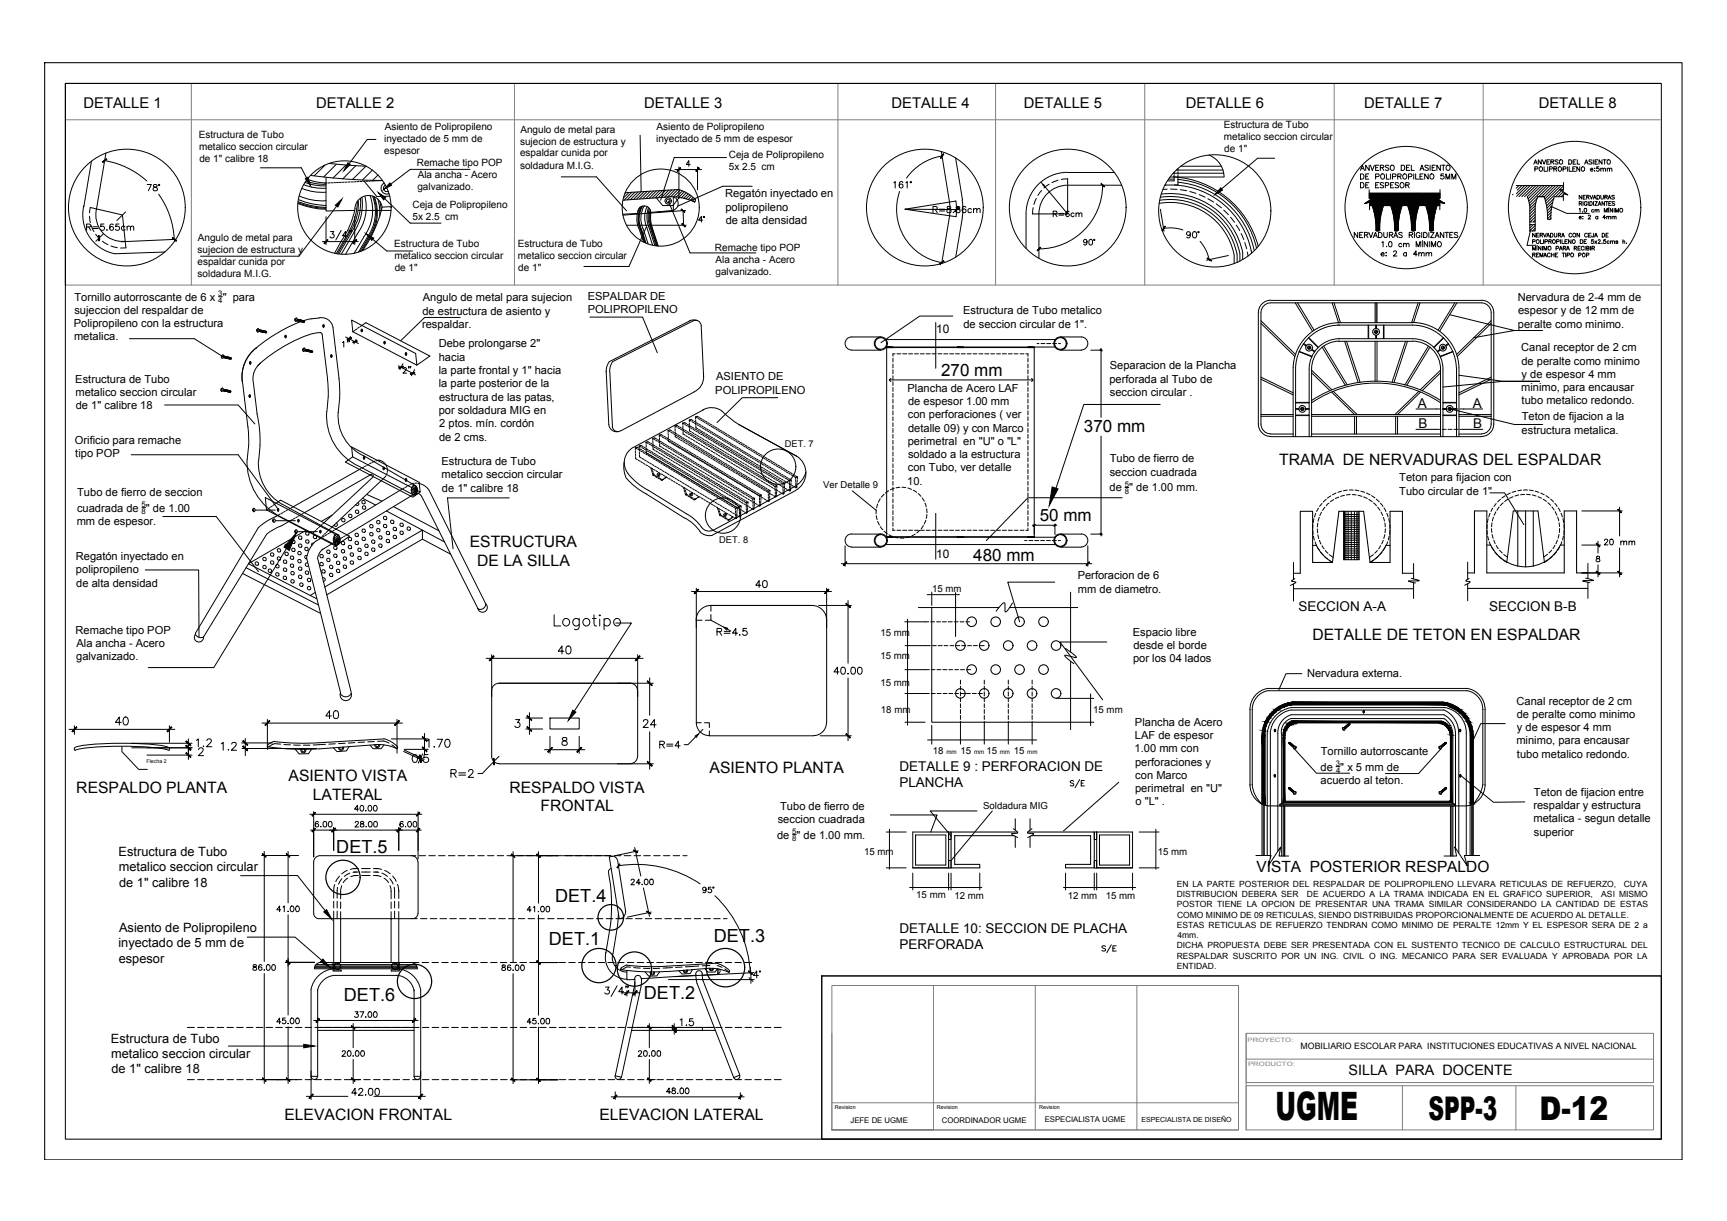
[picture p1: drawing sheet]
<svg xmlns="http://www.w3.org/2000/svg" width="420mm" height="297mm" viewBox="0 0 420 297" stroke-linecap="round" stroke-linejoin="round" font-family="sans-serif">
<defs><g id="words">
<text font-size="9.5" x="310.3" y="272.5">UGME</text>
<g font-size="7.9">
<text x="347.5" y="272.4">SPP-3</text>
<text x="374.6" y="272.4">D-12</text>
</g>
<g font-size="5.3">
<text x="52.9" y="183.8">1.2</text>
<text x="103" y="183.1">1.70</text>
<text x="108.7" y="190.5">R=2</text>
</g>
<g font-size="4.9">
<text x="183.1" y="144.3">40</text>
<text x="173.6" y="155.9">R=4.5</text>
<text x="135.1" y="160.2">40</text>
<text x="27.2" y="177.4">40</text>
<text x="78.3" y="176">40</text>
<text x="155.6" y="178.2">24</text>
<text x="46.9" y="182.7">1.2</text>
<text x="99.5" y="186.6">0.5</text>
<text x="182.4" y="239.2">4°</text>
<text x="164.7" y="250.8">1.5</text>
<text x="84.7" y="267.8">42.00</text>
</g>
<g font-size="4.4">
<text x="34.9" y="47.6">78°</text>
<text x="226.1" y="52.9">R=8.86cm</text>
<text x="20.1" y="57.1">R=5.65cm</text>
<text x="172.5" y="55.4" transform="rotate(-90 172.5 55.4)">4°</text>
<text x="202.1" y="165.1">40.00</text>
<text x="159.5" y="183.1">R=4</text>
<text x="81.8" y="207.4">DET.5</text>
<text x="135.1" y="219.4">DET.4</text>
<text x="133.5" y="230">DET.1</text>
<text x="173.7" y="229.2">DET.3</text>
<text x="83.7" y="243.5">DET.6</text>
<text x="156.7" y="243">DET.2</text>
</g>
<g font-size="4.1">
<text x="229" y="91.4">270 mm</text>
<text x="263.7" y="105.1">370 mm</text>
<text x="253" y="126.8">50 mm</text>
<text x="236.8" y="136.5">480 mm</text>
</g>
<g font-size="3.8">
<text x="311.2" y="113.1">TRAMA DE NERVADURAS DEL ESPALDAR</text>
<text x="114.3" y="133">ESTRUCTURA</text>
<text x="116.1" y="137.6">DE LA SILLA</text>
<text x="319.3" y="155.7">DETALLE DE TETON EN ESPALDAR</text>
<text x="70.2" y="190">ASIENTO VISTA</text>
<text x="172.6" y="188.1">ASIENTO PLANTA</text>
<text x="18.6" y="193">RESPALDO PLANTA</text>
<text x="76.1" y="194.6">LATERAL</text>
<text x="123.9" y="192.8">RESPALDO VISTA</text>
<text x="131.5" y="197.4">FRONTAL</text>
<text x="305.7" y="212">VISTA POSTERIOR RESPALDO</text>
<text x="69.2" y="272.4">ELEVACION FRONTAL</text>
<text x="145.8" y="272.4">ELEVACION LATERAL</text>
</g>
<g font-size="3.6">
<text x="20.3" y="26.2">DETALLE 1</text>
<text x="76.9" y="26.2">DETALLE 2</text>
<text x="156.7" y="26.2">DETALLE 3</text>
<text x="216.9" y="26.2">DETALLE 4</text>
<text x="249.1" y="26.2">DETALLE 5</text>
<text x="288.5" y="26.2">DETALLE 6</text>
<text x="331.9" y="26.2">DETALLE 7</text>
<text x="374.3" y="26.2">DETALLE 8</text>
</g>
<text font-size="3.5" x="328.1" y="261.6">SILLA PARA DOCENTE</text>
<g font-size="3.3">
<text x="345" y="99.3">A</text>
<text x="358.3" y="99.3">A</text>
<text x="345.1" y="104">B</text>
<text x="358.4" y="104">B</text>
<text x="315.9" y="148.6">SECCION A-A</text>
<text x="362.3" y="148.6">SECCION B-B</text>
<text x="218.8" y="187.6">DETALLE 9 : PERFORACION DE</text>
<text x="218.8" y="191.5">PLANCHA</text>
<text x="218.8" y="227">DETALLE 10: SECCION DE PLACHA</text>
<text x="218.8" y="231">PERFORADA</text>
</g>
<g font-size="3.1">
<text x="28.9" y="208.3">Estructura de Tubo</text>
<text x="28.9" y="212">metalico seccion circular</text>
<text x="29" y="215.7">de 1&quot; calibre 18</text>
<text x="29" y="226.8">Asiento de Polipropileno</text>
<text x="28.8" y="230.5">inyectado de 5 mm de</text>
<text x="28.9" y="234.2">espesor</text>
<text x="27" y="253.6">Estructura de Tubo</text>
<text x="27" y="257.4">metalico seccion circular</text>
<text x="27.1" y="261">de 1&quot; calibre 18</text>
</g>
<g font-size="2.9">
<text x="227.8" y="81">10</text>
<text x="227.8" y="135.7">10</text>
</g>
<g font-size="2.7">
<text x="176.4" y="48">Regatón inyectado en</text>
<text x="176.5" y="51.2">polipropileno</text>
<text x="176.6" y="54.5">de alta densidad</text>
<text x="18.1" y="73.2">Tornillo autorroscante de 6 x &quot; para</text>
<text x="18.1" y="76.4">sujeccion del respaldar de</text>
<text x="102.8" y="76.6">de estructura de asiento y</text>
<text x="102.9" y="73.3">Angulo de metal para sujecion</text>
<text x="143" y="73">ESPALDAR DE</text>
<text x="143" y="76.2">POLIPROPILENO</text>
<text x="234.3" y="76.5">Estructura de Tubo metalico</text>
<text x="369.3" y="73.2">Nervadura de 2-4 mm de</text>
<text x="369.3" y="76.5">espesor y de 12 mm de</text>
<text x="18" y="79.6">Polipropileno con la estructura</text>
<text x="18" y="82.8">metalica.</text>
<text x="102.7" y="79.8">respaldar.</text>
<text x="234.4" y="79.7">de seccion circular de 1&quot;.</text>
<text x="369.3" y="79.7">peralte como minimo.</text>
<text x="106.8" y="84.5">Debe prolongarse 2&quot;</text>
<text x="106.8" y="87.8">hacia</text>
<text x="270" y="89.8">Separacion de la Plancha</text>
<text x="370.1" y="85.5">Canal receptor de 2 cm</text>
<text x="370.1" y="88.7">de peralte como minimo</text>
<text x="18.3" y="93.1">Estructura de Tubo</text>
<text x="106.8" y="91">la parte frontal y 1&quot; hacia</text>
<text x="106.8" y="94.2">la parte posterior de la</text>
<text x="174" y="95.7">POLIPROPILENO</text>
<text x="174.2" y="92.5">ASIENTO DE</text>
<text x="220.8" y="95.3">Plancha de Acero LAF</text>
<text x="269.9" y="93.1">perforada al Tubo de</text>
<text x="370.1" y="95.2">minimo, para encausar</text>
<text x="370.2" y="92">y de espesor 4 mm</text>
<text x="18.4" y="96.3">metalico seccion circular</text>
<text x="18.4" y="99.5">de 1&quot; calibre 18</text>
<text x="106.8" y="100.7">por soldadura MIG en</text>
<text x="106.8" y="97.5">estructura de las patas,</text>
<text x="220.9" y="101.7">con perforaciones ( ver</text>
<text x="220.9" y="98.5">de espesor 1.00 mm</text>
<text x="270" y="96.4">seccion circular .</text>
<text x="370.2" y="98.4">tubo metalico redondo.</text>
<text x="106.8" y="107.2">de 2 cms.</text>
<text x="106.9" y="103.9">2 ptos. mín. cordón</text>
<text x="220.9" y="105">detalle 09) y con Marco</text>
<text x="370.2" y="105.5">estructura metalica.</text>
<text x="370.2" y="102.3">Teton de fijacion a la</text>
<text x="18.2" y="108">Orificio para remache</text>
<text x="18.3" y="111.3">tipo POP</text>
<text x="107.4" y="113.2">Estructura de Tubo</text>
<text x="220.8" y="108.3">perimetral en &quot;U&quot; o &quot;L&quot;</text>
<text x="220.9" y="111.5">soldado a la estructura</text>
<text x="270" y="112.5">Tubo de fierro de</text>
<text x="107.4" y="116.4">metalico seccion circular</text>
<text x="107.5" y="119.6">de 1&quot; calibre 18</text>
<text x="220.7" y="117.9">10.</text>
<text x="220.9" y="114.7">con Tubo, ver detalle</text>
<text x="269.9" y="119.6">de &quot; de 1.00 mm.</text>
<text x="270" y="115.7">seccion cuadrada</text>
<text x="340.4" y="117.1">Teton para fijacion con</text>
<text x="18.7" y="124.5">cuadrada de &quot; de 1.00</text>
<text x="18.8" y="120.6">Tubo de fierro de seccion</text>
<text x="340.4" y="120.4">Tubo circular de 1&quot;</text>
<text x="18.7" y="127.7">mm de espesor.</text>
<text x="18.4" y="136.3">Regatón inyectado en</text>
<text x="18.5" y="139.5">polipropileno</text>
<text x="18.6" y="142.7">de alta densidad</text>
<text x="262.2" y="140.9">Perforacion de 6</text>
<text x="262.2" y="144.2">mm de diametro.</text>
<text x="18.4" y="154.2">Remache tipo POP</text>
<text x="275.6" y="154.7">Espacio libre</text>
<text x="18.5" y="160.6">galvanizado.</text>
<text x="18.6" y="157.4">Ala ancha - Acero</text>
<text x="275.7" y="161.1">por los 04 lados</text>
<text x="275.7" y="157.9">desde el borde</text>
<text x="318" y="164.8">Nervadura externa.</text>
<text x="369" y="171.4">Canal receptor de 2 cm</text>
<text x="276.1" y="176.5">Plancha de Acero</text>
<text x="276.1" y="179.8">LAF de espesor</text>
<text x="369" y="174.7">de peralte como minimo</text>
<text x="369" y="177.9">y de espesor 4 mm</text>
<text x="276" y="183">1.00 mm con</text>
<text x="321.3" y="183.6">Tornillo autorroscante</text>
<text x="368.9" y="181.1">minimo, para encausar</text>
<text x="369" y="184.3">tubo metalico redondo.</text>
<text x="276.2" y="186.2">perforaciones y</text>
<text x="276.2" y="189.5">con Marco</text>
<text x="321.3" y="187.5">de &quot; x 5 mm de</text>
<text x="321.3" y="190.7">acuerdo al teton.</text>
<text x="189.8" y="196.9">Tubo de fierro de</text>
<text x="276.2" y="192.7">perimetral en &quot;U&quot;</text>
<text x="276.3" y="195.9">o &quot;L&quot; .</text>
<text x="373.1" y="196.8">respaldar y estructura</text>
<text x="373.2" y="193.6">Teton de fijacion entre</text>
<text x="189.2" y="200.2">seccion cuadrada</text>
<text x="373.1" y="200.1">metalica - segun detalle</text>
<text x="373.2" y="203.3">superior</text>
<text x="189" y="204">de &quot; de 1.00 mm.</text>
</g>
<g font-size="2.4">
<text x="48.4" y="33.6">Estructura de Tubo</text>
<text x="93.5" y="34.6">inyectado de 5 mm de</text>
<text x="93.6" y="31.7">Asiento de Polipropileno</text>
<text x="126.5" y="35.2">sujecion de estructura y</text>
<text x="126.6" y="32.3">Angulo de metal para</text>
<text x="159.6" y="34.6">inyectado de 5 mm de espesor</text>
<text x="159.8" y="31.7">Asiento de Polipropileno</text>
<text x="297.7" y="31.2">Estructura de Tubo</text>
<text x="297.8" y="34.1">metalico seccion circular</text>
<text x="48.4" y="36.5">metalico seccion circular</text>
<text x="48.5" y="39.4">de 1&quot; calibre 18</text>
<text x="93.5" y="37.5">espesor</text>
<text x="101.4" y="40.5">Remache tipo POP</text>
<text x="126.5" y="38.1">espaldar cunida por</text>
<text x="126.5" y="41">soldadura M.I.G.</text>
<text x="177.3" y="38.4">Ceja de Polipropileno</text>
<text x="177.3" y="41.3">5x 2.5 cm</text>
<text x="297.8" y="37">de 1&quot;</text>
<text x="101.5" y="46.3">galvanizado.</text>
<text x="101.6" y="43.4">Ala ancha - Acero</text>
<text x="100.4" y="50.6">Ceja de Polipropileno</text>
<text x="100.4" y="53.5">5x 2.5 cm</text>
<text x="48.1" y="58.7">Angulo de metal para</text>
<text x="48" y="64.5">espaldar cunida por</text>
<text x="48.1" y="61.6">sujecion de estructura y</text>
<text x="95.9" y="60.2">Estructura de Tubo</text>
<text x="96" y="63.1">metalico seccion circular</text>
<text x="96" y="66">de 1&quot;</text>
<text x="126" y="60.2">Estructura de Tubo</text>
<text x="126" y="63.1">metalico seccion circular</text>
<text x="173.9" y="61">Remache tipo POP</text>
<text x="174.1" y="63.9">Ala ancha - Acero</text>
<text x="48.1" y="67.5">soldadura M.I.G.</text>
<text x="126.1" y="66">de 1&quot;</text>
<text x="174.1" y="66.8">galvanizado.</text>
</g>
<g font-size="2.3">
<text x="191" y="108.8">DET. 7</text>
<text x="200.3" y="118.8">Ver Detalle 9</text>
<text x="175" y="132.2">DET. 8</text>
<text x="226.8" y="144.1">15 mm</text>
<text x="214.2" y="154.7">15 mm</text>
<text x="214.2" y="160.3">15 mm</text>
<text x="214.2" y="166.8">15 mm</text>
<text x="214.3" y="173.5">18 mm</text>
<text x="266" y="173.4">15 mm</text>
<text x="227" y="183.3">18</text>
<text x="233.7" y="183.3">15</text>
<text x="240" y="183.3">15</text>
<text x="246.7" y="183.3">15</text>
<text x="239.2" y="196.8">Soldadura MIG</text>
<text x="210.2" y="208">15 mm</text>
<text x="281.7" y="208">15 mm</text>
<text x="222.9" y="218.6">15 mm</text>
<text x="232.2" y="218.8">12 mm</text>
<text x="259.8" y="218.8">12 mm</text>
<text x="269" y="218.6">15 mm</text>
</g>
<g font-size="2.1">
<text x="286.3" y="215.7">EN LA PARTE POSTERIOR DEL RESPALDAR DE POLIPROPILENO LLEVARA RETICULAS DE REFUERZO,</text>
<text x="395" y="215.7">CUYA</text>
<text x="286.3" y="218.2">DISTRIBUCION DEBERA SER</text>
<text x="286.3" y="220.7">POSTOR TIENE LA OPCION DE PRESENTAR UNA TRAMA SIMILAR CONSIDERANDO LA CANTIDAD DE ESTAS</text>
<text x="318" y="218.2">DE ACUERDO A LA TRAMA INDICADA EN EL GRAFICO SUPERIOR,</text>
<text x="389.6" y="218.2">ASI MISMO</text>
<text x="286.3" y="225.7">ESTAS RETICULAS DE REFUERZO TENDRAN COMO MINIMO DE PERALTE 12mm Y EL ESPESOR SERA DE 2 a</text>
<text x="286.4" y="223.2">COMO MINIMO DE 09 RETICULAS, SIENDO DISTRIBUIDAS PROPORCIONALMENTE DE ACUERDO AL DETALLE.</text>
<text x="286.3" y="230.7">DICHA PROPUESTA DEBE SER PRESENTADA CON EL SUSTENTO TECNICO DE CALCULO ESTRUCTURAL DEL</text>
<text x="286.3" y="233.2">RESPALDAR SUSCRITO POR UN ING. CIVIL O ING. MECANICO PARA SER EVALUADA Y APROBADA POR LA</text>
<text x="286.5" y="228.2">4mm.</text>
<text x="286.3" y="235.7">ENTIDAD.</text>
<text x="316.4" y="255.1">MOBILIARIO ESCOLAR PARA INSTITUCIONES EDUCATIVAS A NIVEL NACIONAL</text>
</g>
<g font-size="1.9">
<text x="53.1" y="72">3</text>
<text x="53.1" y="73.8">4</text>
<text x="273.6" y="118.4">5</text>
<text x="34.4" y="123.3">5</text>
<text x="34.4" y="125.1">8</text>
<text x="273.6" y="120.2">8</text>
<text x="325" y="186.3">3</text>
<text x="325.1" y="188.1">4</text>
<text x="192.7" y="202.8">5</text>
<text x="192.7" y="204.7">8</text>
<text x="206.9" y="273.3">JEFE DE UGME</text>
<text x="229.1" y="273.3">COORDINADOR UGME</text>
<text x="254.2" y="273.1">ESPECIALISTA UGME</text>
</g>
<text font-size="1.7" x="277.7" y="273.1">ESPECIALISTA DE DISEÑO</text>
<g font-size="1.5">
<text x="230.2" y="183.3">mm</text>
<text x="237" y="183.3">mm</text>
<text x="243.2" y="183.3">mm</text>
<text x="249.9" y="183.3">mm</text>
</g>
<g font-size="1.5" fill="#808080">
<text x="303.5" y="253.4">PROYECTO:</text>
<text x="303.6" y="259.3">PRODUCTO:</text>
</g>
<g font-size="1.3">
<text x="35.7" y="185.6">Flecha 2</text>
<text x="203.1" y="269.8">Revision</text>
<text x="228" y="269.8">Revision</text>
<text x="252.8" y="269.8">Revision</text>
</g>
</g></defs>
<!-- layer: 0 -->
<g fill="none" stroke="#000" stroke-width=".24">
<path d="M22.3 39.2l-1.9 11.1M25.8 37.3l-2.3 13.5a6.5 6.5 0 0 0 6.9 7.9M80 39.8l9.1 .6M91.5 33.9h-2.1l-4.5 5.9M155.7 32.9l.3 13.7M164 38.3l-3.3 10.4M229 36.9l2 12.3M232.5 38.4l1.7 10.3M294.1 37.7a5.8 5.8 0 0 1 3.7 5.3M306 38.5l-8.8 7.4M403.9 20.3h-388v49.1M20.4 50.1a9.6 9.6 0 0 0 7.5 11.6"/>
<path d="M22 50.5l-.2 1.3M24.9 58.7l1.4 .8M27 59.8l1.6 .5M42.8 58.2l-13.3 .6M72.5 49.5a20.1 20.1 0 0 0 6.8 1.4M72.5 49.3a19.6 19.6 0 0 0 6.7 1.4M72.5 49.1a21.6 21.6 0 0 0 6.9 1.4M72.6 48.6a19.2 19.2 0 0 0 6.7 1.4M72.8 47.7a13.7 13.7 0 0 0 6.5 1.1M73.3 40.8l1.3 2.5M73.4 45.8a12.9 12.9 0 0 0 5.9 1M73.9 44.9a12.9 12.9 0 0 0 5.4 .9"/>
<path d="M74.2 44.4l2.1 .6 3 .2M74.5 44l2.7 .7 2.1 .1M74.8 43.6l1.8 .6 2.7 .3M75.6 42.7a139.3 139.3 0 0 0 17.5 1.2l-.5 .1M79.5 44.5h-.5M79.7 44.5h.5M80.5 44.5h.4M81.6 44.4l-.4 .1M81.9 50.1l-9.2 12.2M82.4 44.4h-.5M82.6 44.4h.4M82.9 58.9l-1.5 2.7"/>
<path d="M83.3 44.3h.5M84.5 44.3h-.5M85.1 56l-3.3 5.7M85.2 44.3h-.5M85.4 56.1l-3.3 5.6M85.5 44.3h.4M85.7 56.3l-3.2 5.5M86.2 56.4l-3.2 5.4M86.6 44.2l-.5 .1M86.9 49a14.9 14.9 0 0 1-1.8 7M86.9 56.9l-2.8 5M87.1 51.2h8.1"/>
<path d="M87.2 48.8a12 12 0 0 1-1.9 7.3M87.3 44.2h-.4M87.6 44.2h.4M87.7 48.3a12.5 12.5 0 0 1-2 7.9M88.1 48a12.4 12.4 0 0 1-2 8.5M88.3 44.1h.5M88.8 47.8a10.7 10.7 0 0 1-1.9 9.1M89.5 44.1h-.5M89.6 58.3l-1.6 2.8M90 47.6a10.7 10.7 0 0 1-1.5 10.1l-2.3 3.9M90.2 44l-.5 .1M90.4 44h.5"/>
<path d="M90.6 47.7a10.7 10.7 0 0 1-1.5 10.3l-1.9 3.3M90.7 58.2l3.4 2.9M90.9 47.8a10.7 10.7 0 0 1-1.5 10.3l-1.8 3.1M91.1 47.9a10.7 10.7 0 0 1-1.5 10.4M91.1 44h.5M91.9 48.4l.5 2.4v1.8M92.3 44h-.5M92.4 49l.3 2.3M93 50.4a3.3 3.3 0 0 0-3.5-2.8 3.3 3.3 0 0 0-3.2 3.1 20.1 20.1 0 0 1-3.4 8.1M93 50.4a31.5 31.5 0 0 1-4.8 10.6M93.6 48.3l6.2 6M99.8 41.2l-4.7 3.6"/>
<path d="M145.1 43l7.3 8.3M152.5 54.8h14.4M155.5 55.8l1 3.1M155.7 50.4a5.7 5.7 0 0 0-.2 5.3M156.1 55.7l1.1 3.5M156.1 50.2a5.9 5.9 0 0 0-.3 5.6l1 3.2M156.2 50.2a5.9 5.9 0 0 0-.3 5.5l1.1 3.4M156.3 50.1a5.9 5.9 0 0 0-.3 5.6M156.8 50.1a5.9 5.9 0 0 0-.4 5.5l1.3 3.7M157.3 55.1l-4.3 9.7M157.4 55.4l1.4 4.3M157.5 50.2a5.9 5.9 0 0 0-.1 5.1"/>
<path d="M157.8 50.4l-.3 1.4v2.1l1.8 5.8M158 50.7l-.3 1.2 .1 2 1.8 5.9M158.2 51l-.2 1.2v1.7l1.8 5.9M158.3 51.2l-.2 1.9 .3 2M158.3 51.7a1.59 1.59 0 0 0-1.7-1.6 1.59 1.59 0 0 0-1.4 1.8M158.4 51.6l-.1 1.3 .2 1.9 1.6 5M158.5 55.1l1.5 4.7M161.9 47.9a13.4 13.4 0 0 1 7.1 1.2M161.9 48l-10.3 .7M162.6 48.9l5.3 12.6M163.6 51.3l-3.6 .2M163.8 47.9l.4 .2"/>
<path d="M163.8 48.1v.4M163.8 48.8v.4M163.8 49.5v.5M164.2 41.2h6.5M164.5 48.3l.2 .4M164.7 48.6a1.67 1.67 0 0 1-.9 2.5M164.9 46.1l2 .7 2.3 1.8M165 46.1l-12.9 .8M165.2 40.6v7.7M166.2 51.2l.1 3.6M166.8 51.2l-15.2 1.1M167.9 40h-1l.7-.9v1.4"/>
<path d="M169.2 48.7l-.2 .5M169.7 40.6v5.6M175.8 45.3l-10.9 4.8M231 52.4l-1.9 11.7M234.1 52.9l-1.6 9.6M249.6 52v8.4M252.1 48.3l-.6 1.5M252.8 52v10.8M253.3 44.3l1 1.2-.6-.5M253.4 46.3l-.9 1.3M253.9 44.8l5.8 7.2M255.3 44.8l-1.3 .9"/>
<path d="M256.2 52l.8-.1 .2-.3-.2-.2h-.8v1.3M256.7 52l.5 .7M257.4 43.8l-1.5 .6M257.6 51.9h1.2M257.6 52.3h1.2M258.2 43.7l1.5-.2v8.5h-8.5l.2-1.5M259.7 45.1a7 7 0 0 0-6.9 6.9M259.7 41.9a10.1 10.1 0 0 0-10.1 10.1M259.7 42h11.4M259.7 45.1h13.2M260.1 51.5l-.1-.1a.68 .68 0 0 0-.8 .5 .68 .68 0 0 0 .5 .8 .41 .41 0 0 0 .4-.4 .41 .41 0 0 0-.3-.4 .41 .41 0 0 0-.5 .4M261.3 52a.42 .42 0 0 0-.6-.1 .42 .42 0 0 0 0 .7 .42 .42 0 0 0 .6-.1"/>
<path d="M261.8 52.1l.3-.3 .4 .1v.8M261.8 51.8v.9M262.5 52.1l.3-.3 .4 .1v.8M264.4 58.7a.43 .43 0 0 1-.6 .3 .43 .43 0 0 1-.1-.7 .43 .43 0 0 1 .7 .1v.3a.63 .63 0 0 1-.5 .9l-.2-.2M265.1 58.3l.2-.1a.73 .73 0 0 1 .5 .7 .73 .73 0 0 1-.5 .7l-.3-.2v-.9zM268.3 45a15.5 15.5 0 0 1-15.6 15.6M282 49.5a15.9 15.9 0 0 1 18.2 12.4M282.1 48.7a16.6 16.6 0 0 1 18.8 13l.1 2.2M282.3 48a17.3 17.3 0 0 1 19.3 13.6M282.5 47.2a18 18 0 0 1 19.8 14.2v1.7M284 46l-1 .1M284.3 43.6h1.3"/>
<path d="M284.7 43.1h13.1M284.8 46l1.6 .1M285.5 43a22.7 22.7 0 0 1 20.6 16.9M285.5 42.1h12.2M285.7 42.6v.8M285.7 43.6v.4h-1.7M285.7 41.9v.5M285.7 45a20.1 20.1 0 0 1 18.7 16M286.2 41.4h11.3M286.5 43.7a21.5 21.5 0 0 1 19.2 16.7M286.5 44.3a20.8 20.8 0 0 1 18.6 16.5M286.6 42.5v2.5h-3.2h.3"/>
<path d="M286.6 41.1v.5M286.6 41.8v.5M287.1 46.2l1.6 .2M287.3 40.4h9.9M289.5 46.6l1.5 .4M291.7 47.3l1.5 .7M293.9 48.4l1.4 .8M295.9 49.6l1.3 1M297.7 51.1l1.2 1.2M299.4 52.8l.9 1.3M300.8 54.8l.8 1.3M301.9 56.8l.7 1.5"/>
<path d="M302.8 59l.5 1.5M372.4 55.9l-.9 3.8h2.2M377.3 50.2l3.9 1.7h5.5M30.6 60.3h-1.3M40.1 61.3l-12.2 .4M62.8 80l.2 .2v.3l-.4 .2M62.9 79.9l-.5 .4 .3 .5M71.8 77.5v.2l.2 .1h-.2v.1M72.1 77.4l.2 .2v.3l-.4 .3M72.2 77.4l-.5 .3 .3 .5M72.3 77.7l-.1 .3M72.4 77.7l-.1 .4"/>
<path d="M72.5 77.7l-.1 .4M72.6 77.8l-.1 .3M72.7 77.8l-.1 .3M72.7 77.8v.3M72.8 77.8v.3M72.9 77.8l-.1 .3M73 77.8l-.1 .4M73 77.8v.4l.1-.4M73.2 77.9l-.1 .3M73.3 77.9l-.1 .3M73.3 77.9v.4M73.4 77.9v.4"/>
<path d="M73.5 78l-.1 .3M73.6 78l-.1 .3M73.6 78v.3M73.7 78l-.1 .3M73.8 78l-.1 .4 .1-.4M73.9 78v.4v-.4M74 78.4v-.3l.2 .2-.3 .1M74.1 78.2l-.1 .1M75.7 77.5a33.9 33.9 0 0 0-13.4 7.2M77.6 77.3a2.86 2.86 0 0 1 3.4 2.4M77.6 77.4l-1.8 .2M78.6 79.1h.2l-.1 .4z"/>
<path d="M81 79.7l1.5 12.4M112 77.2h-8.7l-5.8 5.7M143.5 77.1h12.8l3.6 8.7M168.6 78.1a1.38 1.38 0 0 1 2 1.1M168.6 78.1l-19.5 9.8M169.6 78l-1.2-.2-.7 .3-19.5 9.9M170.6 79.2l.6 12.4a3.9 3.9 0 0 1-2.3 3.7M227.7 78.5v11.1M231.8 76.9h-8l-9.5 6.5M300.3 61.9v2.2M301.7 61.6v1.9M303.5 61.3l.1 1"/>
<path d="M304.4 61v.7M306.8 78l8.4 8.2M306.8 78.7l8.2 8M309.2 73a3 3 0 0 0-3.1 3.1v27.1a3 3 0 0 0 3.1 3M309.2 73.1h51.2M315.1 73.7l4.2 6.9M315.7 73.7l4 6.6M324.1 73.7l1.6 4.8M324.6 73.7l1.5 4.8M325.4 79.1h18.3M325.4 78.5h18.3M325.9 79.1a10.7 10.7 0 0 0-10.7 10.4v16.7"/>
<path d="M325.9 78.5a11.3 11.3 0 0 0-11.3 10.9v16.8M334.5 73.7v4.8M334.8 73.7v4.8M335 73.7v4.8M343.6 79.1a10.7 10.7 0 0 1 10.7 10.4M343.6 78.5a11.3 11.3 0 0 1 11.3 10.9M345 73.7l-1.6 4.8M345.5 73.7l-1.6 4.8M352.7 76.6l15.7 3.8-9.8 1.7M353.9 73.7l-4 6.6M354.4 73.7l-4.1 6.9M360.4 73a3 3 0 0 1 3 3.1v27.1a3 3 0 0 1-3 3"/>
<path d="M360.4 73.7a2.39 2.39 0 0 1 2.4 2.4v27.1a2.39 2.39 0 0 1-2.4 2.4M360.4 73.7h-51.2a2.39 2.39 0 0 0-2.4 2.4v27.1a2.39 2.39 0 0 0 2.4 2.4M362.8 78l-8.4 8.2M362.8 78.7l-8.3 8M47.3 82.4l6.7 4.2M53.9 94.6l.1 .2-.2 .2M54 86.5v.2l.1 .1-.1 .1M54.1 94.4l.2 .2v.4l-.4 .2M54.2 94.4l-.5 .4 .3 .5M54.2 86.4l.2 .2v.3l-.4 .2M54.3 86.3l-.5 .4 .3 .5M54.3 94.7l-.1 .3"/>
<path d="M54.4 94.7l-.1 .4 .1-.4M54.5 86.6l-.1 .4M54.5 94.7l-.1 .4M54.5 94.8v.3M54.5 86.6v.4M54.6 94.8v.3M54.6 86.7v.3M54.7 94.8l-.1 .3M54.7 86.7l-.1 .3M54.8 94.8l-.1 .4M54.8 86.7l-.1 .3M54.8 86.7l-.1 .4"/>
<path d="M54.9 94.8l-.1 .4M54.9 86.7l-.1 .4M54.9 94.9v.3M54.9 86.7v.4M55 94.9l-.1 .3M55 86.8l-.1 .3M55.1 94.9l-.1 .3M55.1 86.8l-.1 .3M55.1 95.2l.1-.3-.1 .3M55.1 87.1l.1-.3-.1 .4M55.3 94.9l-.1 .3M55.3 86.8l-.1 .4"/>
<path d="M55.4 94.9l-.1 .4 .1-.4M55.4 86.9l-.1 .3 .1-.3M55.5 94.9l-.1 .4M55.5 86.9l-.1 .3M55.5 95l-.1 .3M55.6 95l-.1 .3M55.6 86.9l-.1 .3M55.6 95v.4M55.6 86.9v.3M55.7 95v.4M55.7 86.9v.4M55.8 95l-.1 .4"/>
<path d="M55.8 86.9l-.1 .4M55.9 95.1l-.1 .3M55.9 86.9l-.1 .4M55.9 87l-.1 .3M56 95.1l-.1 .3M56 87l-.1 .3M56.1 87v.4v-.4M56.1 95.1l.1 .2-.2 .2M56.1 95.1l-.1 .3M56.1 95.2v.2M56.2 87.1l.1 .2-.2 .1M56.2 87.1v.2"/>
<path d="M59 92.9l1.4 11.6 .1 4M60.7 96.2h.1v.3zM60.8 88.1h.2l-.1 .3zM61.7 93.3l.8 7.4a28.6 28.6 0 0 1 .7 7.7l-.3 3.7M62.5 84.5a8.9 8.9 0 0 0-3.5 8.4M62.6 80.1l.1 .3-.1 .1M63 80.6l.1-.4-.1 .4M63.1 80.3v.3M63.2 80.3l-.1 .3M63.3 80.3l-.1 .3M63.4 80.3l-.1 .3M63.4 80.3l-.1 .4"/>
<path d="M63.4 88.3a4.8 4.8 0 0 0-1.7 5M63.4 80.7l.2-.4-.2 .4M63.6 80.4v.3M63.7 80.4v.3M63.8 80.4l-.1 .4M63.9 80.4l-.1 .4 .1-.4M64 80.5l-.1 .3M64.1 80.5l-.1 .3M64.1 80.8l.2-.3-.1 .3M64.2 80.8l.2-.3-.1 .4M64.4 80.9l.1-.4-.1 .4M64.6 80.6l-.1 .3"/>
<path d="M64.7 80.6l-.1 .3M64.8 80.6l.1 .3-.2 .1M64.8 80.9v-.2v.2M69.4 81.7h.2l-.1 .4zM73.8 84.9l.1 .2-.2 .1M74 84.7l.2 .2v.3l-.4 .2M74.1 84.7l-.5 .3 .3 .5M74.2 84.9v.5zM74.3 85v.4l.1-.4M74.4 85v.4l.1-.4M74.6 85v.4v-.3M74.7 85.1l-.1 .3"/>
<path d="M74.7 85.1v.3M74.8 85.1l-.1 .4M74.9 85.1l-.1 .4M75 85.2l-.1 .3M75 85.5l.1-.3-.1 .3M75.2 85.2v.4v-.4M75.3 85.2l-.1 .3M75.3 85.2v.4M75.4 85.2v.4l.1-.4M75.5 85.3v.3M75.6 85.3v.3M75.7 85.3l-.1 .3"/>
<path d="M75.7 85.7l.1-.4-.1 .4M76 85.4l-.1 .3M76 85.5v.1M76.1 85.6l-.2-.3-.1 .4M76.1 85.6l-.3 .1M77.9 80.9l.5 .5M78 80.9a19.9 19.9 0 0 0-9.3 3.6 29.9 29.9 0 0 0-6.1 4.6M78.4 81.4l1.4 12.6 .1 2.4-.4 3.7M80.5 86.5h.2l-.1 .3zM82.5 92.1l.2 3.9a23.1 23.1 0 0 0-.2 7.6 10.7 10.7 0 0 0 6.1 7.3M87.9 80.2h.2l-.1 .4zM93.5 83.2h.1v.3z"/>
<path d="M98.7 86h.1v.3zM147.5 90.3l.6 12.9a1.93 1.93 0 0 0 3 1.5M148.2 88l-.6 1.4-.1 1.1M148.4 90.5l.6 13.3M149.1 87.9l-.7 1.5-.1 1M168.9 95.3l-17.8 9.5M171 99.7a4.4 4.4 0 0 1 5.8 1.4l2.9 2.2 14.1 7.7M171.3 99.6l-17.1 9.2M189.2 96.7h-8.6l-6.2 6.1M207.2 82a1.59 1.59 0 0 0-1.6 1.6 1.59 1.59 0 0 0 1.6 1.5M207.2 82h7.1M207.2 85.2h7.1"/>
<path d="M215.7 84.5v46.1h35.9v-46.1M215.7 84.6h35.9M216.7 92l-.3 .4 .3 .5M217.2 87.1v1M217.2 88.6v.9M217.2 90v.9M217.2 91.4v1M217.2 92.9v.9M217.2 94.2v1M217.2 95.7v1M217.2 97.1v1M217.2 98.6v.9"/>
<path d="M217.2 100v.9M217.7 86.1h-.5v.6M218.2 86.1h.9M219.6 86.1h1M221.1 86.1h.9M222.5 86.1h.9M223.9 86.1h1M225.3 86.1h1M226.8 86.1h.9M228.2 86.1h.9M229.6 86.1h1M231 86.1h1"/>
<path d="M232.5 86.1h.9M233.9 86.1h1M235.3 86.1h1M236.8 86.1h.9M238.2 86.1h.9M239.6 86.1h1M241 86.1h1M242.5 86.1h.9M243.9 86.1h.9M245.3 86.1h1M246.7 86.1h1M248.2 86.1h.9"/>
<path d="M249.6 86.1h.5v.6M250.1 87.1v1M250.1 88.6v.9M250.1 90v.9M250.1 91.4v1M250.1 92.9v.9M250.1 94.2v1M250.1 95.7v1M250.1 97.1v1M250.1 98.6v.9M250.1 100v.9M251 92l.3 .4h-34.9"/>
<path d="M251.3 92.4l-.3 .5M252.3 83.6h.5M253.3 83.6h.9M254.7 83.6h.9M256.1 83.6h.9M257.5 83.6h.5M258 82h5.1M258 85.2h5.1M263.1 82a1.59 1.59 0 0 1 1.6 1.6 1.59 1.59 0 0 1-1.6 1.5M265.4 85.2h2.8M267.9 84.7v16.8M282.3 98.4h-18.6l-7.6 22.7"/>
<path d="M306.8 91.8l7.8 3.8M306.8 92.3l7.8 3.8M319.1 90.1l4.9 4.7M319.1 90.7l4.5 4.4M319.1 97.4a28.5 28.5 0 0 1 31.3 0M319.1 98a28 28 0 0 1 31.3 0M321.7 84.5l5.6 9.2M322.1 84.2l5.7 9.5M324 95.4l5.6 5.5M324.4 95.2l5.8 5.7M325.7 82.4h18M325.7 83h18"/>
<path d="M325.9 82.4a7.4 7.4 0 0 0-7.4 7.4v16.4M325.9 83a6.8 6.8 0 0 0-6.8 6.8v16.4M327.1 83l3.3 10.1M327.6 83l3.3 10M334.5 83v9.8M335 83v9.8M342 83l-3.3 10M342.4 83l-3.3 10.1M343.7 82.4a7.4 7.4 0 0 1 7.4 7.4v16.4M343.7 83a6.8 6.8 0 0 1 6.8 6.8v16.4M345.2 95.2l-5.8 5.7M345.6 95.4l-5.6 5.5"/>
<path d="M347.5 84.2l-5.7 9.5M347.9 84.5l-5.6 9.2M349.4 99.5h1M350.5 90.1l-5 4.7M350.5 90.7l-4.5 4.4M350.9 99.5h.9M352.3 99.5h1M352.7 99.5l15.7 3.8M353.7 99.5h1M354.4 89.5v16.7M355 91.3l10.7 1.5h8.9h-8.9l-14.6 1.4M355 89.5v16.7"/>
<path d="M355.2 99.5h.9M362.8 91.8l-7.8 3.8M362.8 92.3l-7.8 3.8M57.9 110.6l9.8 13.3M60.1 111.8a15.1 15.1 0 0 0 8.3 14l13.4 6.8M60.5 108.5l-.4 3.3M62.9 112.1a11.5 11.5 0 0 0 5.7 10.6M79.5 100.1a13.5 13.5 0 0 0 7.9 13.4M87.5 114.2l-16.2 9.1M87.5 113.5l13.2 7M88.5 111.2h.1v.4zM88.6 110.9l12.6 7.3"/>
<path d="M90.1 115.5l-16 9.2M90.7 116.1l-11.9 11.1M91.8 112l.4-.1 .8 .3 .9 .9M92.7 116.9l-11.9 11.3M93.3 113.8h.1v.3zM97.3 119.3l-15.6 9.4M98.7 116.6h.1v.3zM100.5 118.1l.3-.1a1.35 1.35 0 0 1 .7 1.2 1.35 1.35 0 0 1-.7 1.3 1.4 1.4 0 0 1-.3-2.4zM101.9 117.6l1.5 .7 .8 .7M104.3 119l13.9 28M149 103.8a1.38 1.38 0 0 0 1.3 1.2M151.8 112.4l.1 2.3 .5 1.7"/>
<path d="M152.4 116.4a16.4 16.4 0 0 0 4.8 3.8l9.4 5.9M152.8 115.2a15.4 15.4 0 0 0 4.9 4.1l9.3 5.7M154.1 108.8a4.3 4.3 0 0 0-1.3 6.4M193.8 110.9a4.8 4.8 0 0 1-.3 8.4l-20.3 11-1.6-.1-1.3-.8M196.1 114.8l-.9 1.9-1.5 1.4-20.2 10.9M207.3 119.4l5.8 4.7M216.2 119.4l-.8 .5M217.2 101.4v.9M217.2 102.8v1M217.2 104.2v1M217.2 105.7v.9M217.2 107.1v.9"/>
<path d="M217.2 108.5v1M217.2 110v.9M217.2 111.4v.9M217.2 112.8v1M217.2 114.2v1M217.2 115.7v.9M217.2 117.1v.9M217.2 118.5v1M217.2 119.9v1M217.5 118.8l-.9 .3M218.9 118.5l-.9 .2M219.4 118.5l1 .1"/>
<path d="M220.9 118.7l.9 .4M222.2 119.3l.8 .5M250.1 101.4v.9M250.1 102.8v1M250.1 104.2v1M250.1 105.7v.9M250.1 107.1v.9M250.1 108.5v1M250.1 110v.9M250.1 111.4v.9M250.1 112.8v1M250.1 114.2v1"/>
<path d="M250.1 115.7v.9M250.1 117.1v.9M250.1 118.5v1M250.1 119.9v1M267.9 106.1v24.3M306.8 100.9h7.8M306.8 101.3h7.8M309.2 106.2h51.2M309.2 105.6h5.4M319.1 105.6h31.4M319.1 100.9h31.4M319.1 101.3h31.4"/>
<path d="M325 119.9l-.8 .5M326.4 119.5l-.9 .3M327.8 119.2l-1 .2M328.3 119.2h.9M329.6 101.3v4.3M329.7 119.2l.9 .2M330 101.3v4.3M331.1 119.5l.9 .3M332.4 119.9l.9 .5M339.5 101.3v4.3M340 101.3v4.3M349.4 104.5h1"/>
<path d="M350.9 104.5h.9M352.3 104.5h1M353.7 104.5h1M355 105.6h5.4M355 100.9h7.8M355 101.3h7.8M355.2 104.5h.9M362.5 119.9h3.5l4.7 7.7M367.4 119.9l-.8 .5M368.8 119.5l-.9 .3M370.2 119.2l-.9 .2M370.7 119.2h.9"/>
<path d="M372.1 119.2l.9 .2M373.5 119.5l.9 .3M374.8 119.9l.9 .5M35.3 138.7h13l.1 16.3M39.6 125.7h13l10.3 13.4M59 139.5l19 9.7M59.8 138.1l17.7 9.1M61.5 123.8l.2 .3h-.2l.1 .2M61.7 123.7l.3 .3v.3l-.3 .2M61.8 123.6l-.3 .5 .3 .4M62 124.1h5M64.8 130l-15.3 25"/>
<path d="M66.4 126.5l.2 .2-.2 .1M66.9 125.7l-1.8 1-2.3 1.7-15.2 25.6v.4M67 126.7h4.9M67.6 123.9h.1v.3zM67.6 125.4l-.6 .3M68.4 127.9l-1.6 .8-2 1.3M68.7 122.7l13.6 7.4M69.8 133.3l-17.8 29.1h-15.9M70.4 126.8l-2 1.1M71.8 129.1l.2 .3h-.2l.1 .2M72 128.9l.3 .2v.3l-.3 .3M72.1 128.9l-.4 .4 .4 .5"/>
<path d="M72.3 129.3h4.9M72.5 126.5h.2l-.1 .3zM74.4 129l-14 8.1 16.7 8.6M74.6 135.8l8.2 33M74.7 135.2a.42 .42 0 0 0-.6 .3 .42 .42 0 0 0 .5 .5M74.9 137a.43 .43 0 0 0-.6 .2 .43 .43 0 0 0 .2 .6 .43 .43 0 0 0 .5-.2M76.3 132.1l-.4 .2v.4M76.8 131.7l-.9 1-.7 1.1-.6 2M77.3 135.9l8.2 32.9M77.9 129.2h.1l-.1 .3zM77.9 130.9l-.2 .2M78 131l-1.2 .7"/>
<path d="M78.5 133.6l-.7 .8-.6 1.4M80.7 132.3l-2.4 1.5M80.8 125.3l-2.6 1.5M81.4 130.2a.75 .75 0 0 1 .9-.1 .75 .75 0 0 1 .4 .8v.8a.79 .79 0 0 1-.8 .9 .79 .79 0 0 1-.8-.9v-.8zM81.8 127.2a.42 .42 0 0 1 .2 .8 .42 .42 0 0 1-.7-.3M87.1 122.2a.41 .41 0 0 1 .1 .7 .41 .41 0 0 1-.7-.1M88.2 121.2l3.2 1.7M89.3 120.3l3.6 1.6M94 124.3l14.1 7.5M95.7 123.2l11.1 5.9M99.9 120.7l-15.5 9.4M101.7 120l.5 .3 .4 .5 13.7 27.3 .4 .2"/>
<path d="M102.8 131.2l6.9 3.6M108.9 121.1l1.3 12.4M166.6 126l1.8 1.2 1.9 2.1M167 125l1.8 1.2 1.9 2.1M170.7 128.3a2.14 2.14 0 0 0 2.8 .7M204.7 137.1h60.9M205.6 132.8v5M207.2 129.9a1.59 1.59 0 0 0-1.6 1.6 1.59 1.59 0 0 0 1.6 1.6M207.2 133.1h7.1M207.2 129.9h7.1M213.2 124l-.1 1M213.2 125.4l.2 1"/>
<path d="M213.5 122.6l-.2 .9M213.5 126.8l.4 .9M214.2 121.3l-.5 .9M214.2 128.1l.6 .8M215.1 120.2l-.7 .8M215.1 129.3l.7 .6M216.3 130.1l.8 .4M217.2 121.4v.9M217.2 122.8v1M217.2 124.2v1M217.2 125.7v.9M217.2 127.1v.9"/>
<path d="M217.2 128.5v.6M217.2 129h.5M217.6 130.7l.9 .2M218.2 129h.9M219.6 129h1M219.9 130.9h-.9M221.1 129h.9M221.3 130.6l-.9 .2M222.5 129h.9M222.7 129.9l-.9 .5M223.4 120.1l.7 .6M223.8 129l-.8 .6"/>
<path d="M223.9 129h1M224.4 121.1l.5 .8M224.6 127.9l-.5 .8M225 122.4l.3 .9M225.2 126.6l-.3 .9M225.3 129h1M225.5 123.8v.9M225.5 125.2l-.2 .9M226.8 129h.9M227.7 124.9v11.1M228.2 129h.9M229.6 129h1"/>
<path d="M231 129h1M232.5 129h.9M233.9 129h1M235.3 129h1M236.8 129h.9M238.2 129h.9M239.6 129h1M241 129h1M242.5 129h.9M243.9 129h.9M245.3 129h1M246.7 129h1"/>
<path d="M248.2 129h.9M249.3 131.5h.5M249.6 129h.5M250.1 121.4v.9M250.1 122.8v1M250.1 124.2v1M250.1 125.7v.9M250.1 127.1v.9M250.1 128.5v.6M250.3 131.5h1M251.1 127.8h6M251.7 131.5h1"/>
<path d="M253.2 131.5h.9M254.6 131.5h1M256 131.5h1M256.7 127.5v2.6M257.5 131.5h.5M258 133.1h5.1M258 129.9h5.1M263.1 129.9a1.59 1.59 0 0 1 1.6 1.6 1.59 1.59 0 0 1-1.6 1.6M264.7 132.8v5M265.4 129.9h2.8M273 121.1h-22.9l-10.1 10.4M314.7 136.8v4.2"/>
<path d="M319.4 129v1M319.4 127.6l-.1 1M319.6 130.4l.2 1M319.6 126.2l-.1 .9M319.9 131.8l.4 .9M320.1 124.9l-.3 .9M320.5 128.7l.1 .9M320.5 133.1l.5 .8M320.6 127.3l-.1 .9M320.6 130.1l.2 .9M320.8 123.6l-.5 .8M321 125.9l-.3 .9"/>
<path d="M321 131.5l.4 .8M321.3 134.3l.6 .8M321.5 124.6l-.4 .8M321.6 122.5l-.6 .7M321.6 132.8l.5 .7M322.2 135.4l.8 .6M322.3 123.4l-.5 .8M322.4 133.9l.7 .7M322.7 121.5l-.8 .6M323.3 122.4l-.6 .6M323.4 136.3l.8 .5M323.4 134.9l.9 .7"/>
<path d="M323.8 120.6l-.8 .6M324.5 121.6l-.8 .5M325.7 120.9l-.8 .4M326.9 126.7h3.8M326.9 129.3h3.8M326.9 125.7h3.8M326.9 124.4h3.8M326.9 125.2h3.8M326.9 126.2h3.8M326.9 127.2h3.8M326.9 127.8h3.8M326.9 128.3h3.8"/>
<path d="M326.9 128.8h3.8M326.9 129.9h3.8M326.9 130.4h3.8M326.9 130.9h3.8M326.9 131.4h3.8M326.9 132h3.8M326.9 132.5h3.8M326.9 133h3.8M326.9 133.5h3.8M326.9 134h3.8M326.9 134.5h3.8M326.9 135.1h3.8"/>
<path d="M326.9 135.6h3.8M327.1 120.5l-.9 .2M327.1 124.4v11.8M327.4 124.4v11.8M328 124.4v11.8M328.5 120.3l-.9 .1M328.7 124.4v11.8M329 120.3l.9 .1M329.5 124.4v11.8M330.1 124.4v11.8M330.4 120.5l.9 .2M330.4 124.4v11.8"/>
<path d="M331.8 120.9l.8 .4M333 121.5l.8 .6M333.7 120.6l.8 .5M334.1 134.9l-.9 .7M334.2 122.4l.7 .6M334.2 136.3l-.9 .5M334.8 121.4l.8 .7M335.1 133.9l-.6 .7M335.2 123.4l.5 .7M335.3 135.4l-.7 .6M335.9 122.4l.6 .8M335.9 132.7l-.5 .8"/>
<path d="M336 124.6l.4 .8M336.2 134.3l-.6 .7M336.5 131.5l-.3 .8M336.6 125.9l.2 .9M336.7 123.6l.5 .8M336.9 127.2l.1 1M336.9 130.1l-.2 .9M337 133.1l-.5 .8M337 128.7v.9M337.4 124.9l.3 .8M337.6 131.8l-.4 .9M337.8 126.2l.3 .9"/>
<path d="M338 130.4l-.2 .9M338.1 127.6l.1 .9M338.1 129v1M343.9 137.1v3.8M357.1 136.8v4.1M361.8 129l.1 1M361.8 127.6v1M361.9 130.4l.3 1M362.1 126.2l-.2 .9M362.3 131.8l.4 .9M362.5 124.9l-.3 .9M362.9 128.6l.1 1"/>
<path d="M362.9 133.1l.5 .8M363 127.2l-.1 1M363 130l.2 1M363.2 123.6l-.5 .8M363.3 125.8l-.2 .9M363.4 131.4l.4 .9M363.7 134.3l.6 .8M363.9 124.5l-.4 .9M364 132.7l.5 .8M364 122.5l-.5 .7M364.6 135.4l.8 .6M364.7 123.3l-.5 .8"/>
<path d="M364.8 133.9l.7 .6M365 121.5l-.7 .6M365.7 122.3l-.7 .7M365.7 136.3l.9 .5M365.8 134.9l.9 .6M366.2 120.6l-.8 .6M366.8 121.5l-.7 .5M368.1 120.8l-.8 .4M369.5 120.4l-.9 .3M370.9 120.3l-1 .1M371.4 120.3l.9 .1M372.8 120.4l.9 .3"/>
<path d="M374.2 120.8l.8 .4M375.4 121.5l.8 .5M376.1 120.6l.8 .5M376.5 134.8l-.9 .7M376.6 122.3l.7 .7M376.6 136.3l-.9 .5M377.3 121.4l.6 .7M377.5 133.8l-.7 .7M377.6 123.3l.5 .8M377.7 135.4l-.7 .6M378.3 122.4l.5 .8M378.3 132.6l-.5 .8"/>
<path d="M378.4 124.5l.4 .9M378.7 134.3l-.7 .7M378.9 131.4l-.4 .9M379 125.8l.2 .9M379.1 123.6l.5 .8M379.3 127.2l.1 .9M379.3 130l-.2 .9M379.4 128.6v1M379.4 133.1l-.5 .8M379.8 124.9l.3 .8M380 131.8l-.4 .9M380.3 126.2l.1 .9"/>
<path d="M380.4 130.4l-.3 .9M380.5 127.6l.1 .9M380.6 129l-.1 1M384.8 124.3h9.9M384.8 139.4h9.9M384.8 132.6h4.6M386.3 137v3.8M388.5 135.4v.4a.57 .57 0 0 1 .6 .2 .57 .57 0 0 1 0 .6h-.6l-.2-.2 .2-.5 .7-.2-.3-.4zM388.8 131.7v2.8M388.8 137.4v2.9M390.3 131.5l.3-.3 .5 .2-.8 1.2h.9M391.8 131.2h.2a.73 .73 0 0 1 .5 .7 .73 .73 0 0 1-.5 .7l-.3-.3z"/>
<path d="M394 123.4v7M394 133.3v7M394.3 131.9l.4-.3 .3 .1v.9M394.3 131.6v1M395 131.9l.4-.3 .3 .1 .1 .9M396.3 131.9l.3-.3 .3 .1 .1 .9M396.3 131.6v1M397 131.9l.3-.3 .4 .1v.9M47.5 154.3a1.12 1.12 0 0 0 .6 1.8 1.12 1.12 0 0 0 1.4-1.1M47.5 154.3a1.5 1.5 0 0 0 2 .7M76.7 144.1l-1.2 .8M78.4 140.6a.42 .42 0 0 1 .7 .2 .42 .42 0 0 1-.5 .6"/>
<path d="M79 142.8l23.8-13.8v2.2l-23.3 13.5M118.2 147a1.38 1.38 0 0 1-1.5 1.3M118.2 147a1.16 1.16 0 0 1-.3 1.8 1.16 1.16 0 0 1-1.6-.8M119.6 159.3v24.7M149.8 151.6h3.8l-13.9 21.4M155.1 159.3v24.7M168.2 143.9h34.1M169.4 143.1v32.7h1.2M169.4 150.9h1.4M172.9 147.3a3.6 3.6 0 0 0-3.5 3.6M173 147.3h24.6h-24.6M173 149.5v1.4h-1.4"/>
<path d="M173 147.3v1.4M197.5 147.3a3.6 3.6 0 0 1 3.6 3.6M199.2 147.3h7.9M201.1 143.1v32.7M206.3 146.1v15.2M225.1 151.3h.9M225.2 157.1h1.1M226.4 151.3h1M226.9 157.1h.9M227.9 151.3h.9M228.2 157.1h1M229.3 151.3h.9"/>
<path d="M229.7 157.1h.9M230.7 151.3h1M231.1 157.1h1M232.1 151.3h1M232.5 157.1h1M233.6 151.3h.9M234 157.1h.9M235 151.3h.9M235.4 157.1h.9M236.8 157.1h1M238.2 157.1h1.2M256.6 141.6h-11.4l2.9 9.7"/>
<path d="M269.3 156.2h-11.4l10.4 14M314.7 142.1v4.1M315 140.8l-.8 .5 1 .3v.1l-1.3 .7M343.4 140.7l1.9 .5-2.7 .2 1.8 .4M343.9 141.7v3.9M357.1 142v4.1M357.4 140.7l-.8 .6 1 .2v.2l-1.3 .7M385.8 140.6l1.9 .6-2.7 .1 1.7 .4M386.3 141.7v3.9M16.8 177.4h25.7M18.1 176.5v2.2M41.2 176.5v4"/>
<path d="M82.8 168.7a1.5 1.5 0 0 0 2.6 0 1.38 1.38 0 0 1-1.3 1.7 1.38 1.38 0 0 1-1.3-1.7zM93.4 179.7l1.8 .8 1.5 1.2M93.4 179.8l-15.7 .9M95.2 179.8h9M118.3 160.2h38.1M125.4 175.1h1l-.5 .7a.64 .64 0 0 1 .5 1 .64 .64 0 0 1-1.1-.2M127.9 174.7h4.1M127.9 177.3h4.1M128.8 173.4v5.3M133.8 174.7h7.1v2.6h-7.1zM133.8 179.1v4.2M136.9 179.5l-.1 .4 .6 .3a.59 .59 0 0 1 .6 .4 .59 .59 0 0 1-.2 .6l-.6 .1-.4-.1a.73 .73 0 0 1 .1-.8 .73 .73 0 0 1 .8-.3l.2-.4a.71 .71 0 0 0-1-.2z"/>
<path d="M140.9 179.1v4.2M153.3 166.2a1.76 1.76 0 0 1 1.8 1.8M158.1 164.9v9.1M158.1 178v9.1M158.9 166.2h-37.5a1.76 1.76 0 0 0-1.8 1.8M169.4 175.8a3.2 3.2 0 0 0 3.2 3.2M169.4 179.4l.5-.8-2.5 2.6h-1M171 177.4l-1.1 1.2-.8 .5M171.4 175.8h1.2v1.2M172.6 177.8v1.2h25.3M199.5 179h7.6M201.1 175.8a3.2 3.2 0 0 1-3.2 3.2"/>
<path d="M206.3 164.9v15.3M225.1 162.9h1M225.1 168.7h1M226.6 162.9h.9M226.6 168.7h.9M228 162.9h.9M228 168.7h.9M229.4 162.9h1M229.4 168.7h1M230.8 162.9h1M230.8 168.7h1M232.3 162.9h.9"/>
<path d="M232.3 168.7h.9M233.7 162.9h.9M233.7 165.5v.9M233.7 166.9v1M233.7 168.3v1M233.7 169.8v.9M233.7 171.2v.9M233.7 172.6v1M233.7 174v1M233.7 175.5v1M233.7 168.7h.9M235.1 162.9h1"/>
<path d="M235.1 168.7h1M236.5 168.7h1M238 168.7h1M239.5 165.5v.9M239.5 166.9v1M239.5 168.3v1M239.5 169.8v.9M239.5 171.2v.9M239.5 172.6v1M239.5 174v1M239.5 175.5v1M245.3 165.5v.9"/>
<path d="M245.3 166.9v1M245.3 168.3v1M245.3 169.8v.9M245.3 171.2v.9M245.3 172.6v1M245.3 174v1M245.3 175.5v1M251.1 165.5v.9M251.1 166.9v1M251.1 168.3v1M251.1 169.8v.9M251.1 171.2v.9"/>
<path d="M251.1 172.6v1M251.1 174v1M251.1 175.5v1M307 179.4a8.4 8.4 0 0 1 7.3-8.6h36.9a8.4 8.4 0 0 1 7.2 8.6M307 179v16.6M307.7 177.6v18.3M310.1 177.6l.2 .1-.1 .2zM314.3 171.4a7.9 7.9 0 0 0-6.6 6.3M314.3 171.5h36.9M316.7 163.9h-3.8l-1.8 3.9M326.7 177.1h.4l.1 .2-.1 .3M326.7 177v.5l.5 .1"/>
<path d="M326.7 177.3h.2v.3M327 177l.3 .2M327.1 176.9l.2 .3M327.2 176.9l.2 .3M327.2 176.9l.2 .2M327.2 177.3l-.2-.3 .2 .3M327.2 176.8l.3 .3M327.3 176.8l.2 .3M327.3 176.7l.2 .3M327.4 176.7l.2 .3M327.4 176.7l.2 .2M327.4 176.6l.3 .3"/>
<path d="M327.5 176.6l.2 .2M327.5 176.5l.3 .3M327.6 176.5l.3 .2-.3-.2M327.7 176.4l.2 .3M327.8 176.4l.2 .2M327.8 176.3l.3 .3v-.1l-.2-.2 .1-.1 .1 .3M327.8 176.7l-.2-.3 .3 .3M328 176.2l.2 .3M328.1 176.1l.2 .2M328.1 176l.3 .3 .1-.3h-.3M328.2 176l.2 .2M328.3 176.4l-.2-.3 .1 .3"/>
<path d="M328.3 176l.1 .1M331.7 173l.2 .1-.1 .2zM351.2 171.4a7.9 7.9 0 0 1 6.5 6.3M355.2 177.6l.1 .1-.1 .2zM357.7 177.6v18.2M358.4 179v16.3M366.2 176h-6l-1.7 3.9M18.1 182l.2 .5M18.1 182a6.8 6.8 0 0 1 4-.9 73.7 73.7 0 0 1 18.6 .6l.5 .3M29.7 181.6v1.3l4 4.3h2.1M32 181.9h14.7M32 180.8h14.7"/>
<path d="M35.8 183.7h10.9M40.9 182.5a51.3 51.3 0 0 0-14.3-.9 31.6 31.6 0 0 0-8.3 .9M41.2 182v.5h-.2M45.8 183.7v1.1M65.1 181.2v.5M66.7 180.4l5.5 .4 5.4-.1M66.7 180.3l-1.6 .9M68.3 181l-1.5-.1-1.5 .8M69.1 181.1l1.5 .1M71.4 181.2l1.7 .1M73.8 181.3h1.6M75.4 198.1h27.2"/>
<path d="M76.3 197.5v11M78.8 199.9l.2-.1a.74 .74 0 0 1 .5 .7 .74 .74 0 0 1-.4 .7h-.1a.87 .87 0 0 1-.2-1.3zM79.2 181.1l-3 .1M80.1 199.9a.62 .62 0 0 1 .7 .6 .62 .62 0 0 1-.7 .6l-.2-.5zM81.6 180.9l-1.6 .1M84 180.8l-1.6 .1M86.3 180.7l-1.6 .1M87.2 196.9h-.9l.6-1v1.4M87.8 196a.67 .67 0 0 1 .8 .5 .67 .67 0 0 1-.5 .8l-.3-.1-.2-.5zM87.8 199.9v.4l.6 .2 .1 .3a.43 .43 0 0 1-.5 .4 .43 .43 0 0 1-.3-.6l.8-.4-.2-.4zM88.7 180.5l-1.6 .1M88.9 197.2h.2z"/>
<path d="M89.7 196a.68 .68 0 0 1 .8 .5 .68 .68 0 0 1-.4 .8h-.2a.84 .84 0 0 1-.2-1.3zM89.8 199.9a.62 .62 0 0 1 .7 .6 .62 .62 0 0 1-.7 .6l-.2-.5zM90.9 181.2a10.6 10.6 0 0 1 5.7 .9l.2-.3M91 181.2l-16.7 1.1-4.7-.1-4.6-.5M91 196a.67 .67 0 0 1 .8 .5 .67 .67 0 0 1-.5 .8l-.3-.1-.2-.5zM91.1 199.9l.2-.1a.74 .74 0 0 1 .5 .7 .74 .74 0 0 1-.4 .7h-.1a.87 .87 0 0 1-.2-1.3zM91.1 180.4l-1.6 .1M91.8 180.4l1.6-.1 1.2 .5M95.3 181.2l1.1 .9M99.4 199.9a.62 .62 0 0 1 .7 .6 .62 .62 0 0 1-.7 .6l-.2-.5zM100.7 199.9a.62 .62 0 0 1 .7 .6 .62 .62 0 0 1-.7 .6l-.2-.5zM101.7 197.5v11.5"/>
<path d="M119.6 184a1.76 1.76 0 0 0 1.8 1.8M121.4 184l-4.1 4.2h-1M121.4 185.8h37.5M132.5 182.4h9.8M155.1 184a1.76 1.76 0 0 1-1.8 1.8M216.6 198.3h11.4l-1.6 4.1M237.7 197.3h-11.4l5.1 6M241.4 197.3l-10 12.1M272.2 190.3l-13.5 11.9M310.1 188.6l.1 .1v.2zM312.2 195.3l.4-.4-.6 .5-.6 .2M312.6 194.9h40.3"/>
<path d="M313.6 191.6l-.1 .1M313.6 180.6l-.1 .1M313.6 192l.2-.3-.1 .3M313.7 191.6l-.2 .2M313.7 180.6l-.2 .2M313.8 191.6h-.3v.3l.3-.3M313.8 180.6h-.3l.1 .3 .2-.3M313.8 191.6l-.2 .3M313.9 180.6l-.3 .3M313.9 180.7l-.2 .2M314 180.7l-.3 .3M314 191.8l-.3 .2"/>
<path d="M314 180.8l-.2 .2M314 180.8l-.2 .3M314.1 180.9l-.2 .2M314.1 191.9l-.2 .3-.1-.2 .2-.1-.1-.1-.1 .3M314.1 180.9l-.2 .3M314.2 180.9l-.3 .3M314.2 191.9l-.3 .3M314.2 192l-.2 .3M314.3 192l-.3 .3M314.3 192.1l-.2 .2M314.3 192.1l-.2 .3M314.3 181.1l-.2 .2 .2-.3h-.1l-.2 .2"/>
<path d="M314.4 181.1l-.2 .3M314.4 192.1l-.2 .3M314.4 192.2l-.2 .2M314.5 192.2l-.3 .3M314.5 181.2l-.3 .2 .1-.3-.1 .3M314.5 192.2l-.2 .3M314.5 192.3l-.2 .2M314.6 192.3l-.2 .3M314.6 181.3l-.2 .3 .1-.4-.2 .3M314.6 192.4l-.2 .2M314.7 181.4l-.3 .2M314.7 192.4l-.3 .3"/>
<path d="M314.7 181.4l-.2 .3M314.8 181.4l-.3 .3M314.8 192.5l-.3 .2M314.8 181.5l-.2 .3M314.8 192.5l-.2 .3M314.9 181.5l-.2 .3M314.9 192.5l-.2 .3M315.2 192.6v.5l-.5 .1M315.2 192.7h-.4l-.1 .2 .1 .3M315.3 181.6v.5l-.5 .1M315.3 181.9h-.2v.3M315.3 192.9h-.2v.3"/>
<path d="M315.3 181.6l-.4 .1-.2 .4 5.6 6h8.1M350.1 181.6l.4 .1 .2 .2-.1 .3M350.1 181.6v.5l.5 .1M350.2 192.7h.4l.1 .2-.1 .3M350.2 181.9h.1v.3M350.2 192.6v.5l.5 .1M350.2 192.9h.2v.3M350.4 181.6l.3 .3-.3-.3 .2-.1 .1 .3M350.5 182.2l-5.4 6h-8.1M350.5 181.5l.2 .3M350.5 192.5l.3 .3-.2-.3M350.6 181.5l.2 .3"/>
<path d="M350.6 192.5l.2 .3M350.6 181.4l.3 .3M350.7 181.4l.2 .3M350.7 192.5l.2 .2M350.7 181.4l.3 .2M350.8 181.3l.2 .3M350.8 181.3l.2 .2M350.8 192.3l.3 .3-.1-.4 .1 .3M350.9 181.2l.2 .3M350.9 181.1l.3 .3M350.9 192.2l.3 .2-.1-.3 .2 .3M351 192.6l-.2-.3 .2 .4"/>
<path d="M351.1 181.1l.2 .2M351.1 192.1l.2 .3M351.1 192.1l.3 .2-.2-.3h.1l.1 .3M351.1 181l.2 .3M351.2 181l.2 .2M351.2 181.4l-.2-.3 .3 .3M351.3 180.9l.2 .2-.3-.2M351.3 191.9l.2 .3M351.3 180.9l.3 .2M351.3 191.9l.3 .3M351.4 180.8l.2 .3M351.4 191.9l.2 .2"/>
<path d="M351.4 180.8l.2 .2M351.4 191.8l.2 .3M351.5 180.7l.2 .3M351.5 191.8l.2 .2M351.5 180.7l.2 .2M351.5 191.7l.2 .3M351.5 191.7l.3 .3M351.6 180.6l.2 .3M351.6 191.6l.2 .3M351.7 191.6h.2v.3M351.7 191.6l.2 .2M351.8 180.6l.1 .1"/>
<path d="M351.8 191.6l.1 .1M351.9 180.8l-.2-.2h.2v.3M353.2 195.2l-.4-.3 .6 .5 .7 .3v.4v-.4h-42.7v.4h42.7M355.2 188.6l.2 .1-.1 .2zM355.5 188.7l7.8 6.5 7.7-.1M58.5 213h13.9l6.7 8.5M63.7 208.1h8.9M64.3 207.2v26.7M70.1 207.2v12.4M75.6 201.9h6.3M77.5 200l-.3-.2a.66 .66 0 0 0-.6 .7 .66 .66 0 0 0 .7 .6 .42 .42 0 0 0 0-.7 .42 .42 0 0 0-.6 .4M78 201.1v.1z"/>
<path d="M80.2 201.9h17.7M81.2 201.3v5.6M81.2 219.3v1.6M81.4 215.2l-.2 1.5v1.8M82 219.3v1.6M82.1 215.9l-.1 2.6M82.6 213.1l-.9 1.4M82.9 219.4v1.6M83.1 215.4a6.1 6.1 0 0 0-.2 3.3M83.2 213.8l-.8 1.3M84.5 211.8l-1.4 .8M84.6 213.6l-1.1 1.1"/>
<path d="M85.1 212.4l-1.3 .8M86.1 211.3h1.1M86.1 213h1.1M86.1 212.1h1.1M86.4 200.2l.3-.4 .5 .3-.9 1.1h1M86.7 212.1l-.8 .1M86.7 213l-1.4 .2M86.7 211.3l-1.5 .2M88 211.3h2.1M88 213h2.1M88 212.1h2.1M89 201.1h.1z"/>
<path d="M90.8 211.3h1.1M90.8 213h1.1M90.8 212.1h1.1M91.3 212.1l.8 .1M91.3 213l1.4 .2M91.3 211.3l1.5 .2M92.9 212.4l1.4 .8M93.4 213.6l1.1 1.1M93.6 211.8l1.3 .8M94.9 213.8l.8 1.3M94.9 215.4a6.1 6.1 0 0 1 .3 3.3M95.2 219.4v1.6"/>
<path d="M95.5 213.1l.9 1.3M95.9 215.8l.1 2.7M96 219.3v1.6M96.3 201.9h6.2M96.7 215.2l.3 1.5v1.9M97 201.3v5.6M97 219.3v1.7M98.1 200l-.3-.2a.71 .71 0 0 0-.5 .7 .71 .71 0 0 0 .5 .7 .41 .41 0 0 0 .3-.5 .41 .41 0 0 0-.4-.3 .41 .41 0 0 0-.4 .4M98.7 201.1v.1zM100.1 208.2a1.54 1.54 0 0 1 1.6 1.5v12.6M101.2 208.2h-23.3a1.54 1.54 0 0 0-1.6 1.5v12.6M102 208.2h1.5"/>
<path d="M104.3 208.2h1.6M106.7 208.2h1.6M109.1 208.2h1.6M111.4 208.2h1.7M113.8 208.2h1.6M116.2 208.2h1.6M118.6 208.2h1.6M121 208.2h1.5M123.3 208.2h13.5M124.8 207.2v26.8M131 207.2v12.5M137 208.2h11.7"/>
<path d="M148.5 215.5l.3 3.7-.2 4.6-1.2 8M148.7 211.3a.87 .87 0 0 0-.7 1l.6 3.2M149.1 208.3a1.38 1.38 0 0 1 1.1 1M149.1 208.3l-.9 .2 2.5 15a1.69 1.69 0 0 0 1.5-1.7l-1.9-12.4M149.5 208.2h1.6M150.5 210.6a27.7 27.7 0 0 1 19.8 4.4M151.9 208.2h1.6M153.5 214.2l.2-.3h.4l.2 .4-.8 .9h.9M154.2 208.2h1.7M154.4 206.2l1.5 6.9M155.3 207l-5.8 1.2M155.8 214.8h-1l.6-.9v1.3"/>
<path d="M156.2 215.2h.1zM156.5 216l1.5 6.9M156.6 208.2h1.6M157 213.9a.67 .67 0 0 1 .7 .5 .67 .67 0 0 1-.4 .8l-.5-.2v-.9zM158.2 213.9h.4a.74 .74 0 0 1 .4 .7 .74 .74 0 0 1-.6 .6l-.3-.2zM159 208.2h1.6M161.4 208.2h1.6M163.8 208.2h1.5M166.1 208.2h1.1M171.8 216.3a.43 .43 0 0 1-.6 .3 .43 .43 0 0 1-.2-.7 .43 .43 0 0 1 .7 .1l.1 .3a.63 .63 0 0 1-.5 .9l-.3-.2M173 215.8h-.6l-.1 .6a.49 .49 0 0 1 .8 0 .49 .49 0 0 1-.2 .8 .49 .49 0 0 1-.7-.3M173.9 217.9a27.7 27.7 0 0 1 8.6 18.7"/>
<path d="M215.6 202.4h4.9M215.6 211.1h4.9M216.4 201.7v9.8M221.3 215.9h17.6M222.1 212.4v4.1M230.8 212.4v4.1M231.4 212.4v4.1M238.4 212.4v4.1M258.7 215.9h17.6M259.2 212.4v4.1M266.2 212.4v4.1M266.8 212.4v4.1"/>
<path d="M275.5 212.4v4.1M277.1 202.4h4.9M277.1 211.1h4.9M281.2 201.7v9.8M60.1 228h11.7l6.5 5.6M61.7 234.8l-.1 .2 .2 .2a.47 .47 0 0 1 .7 .5 .47 .47 0 0 1-.8 .3l-.1-.5 .8-.5-.3-.3zM63.7 234.9l-.1-.1a.67 .67 0 0 0-.8 .5 .67 .67 0 0 0 .5 .8 .44 .44 0 0 0 .5-.5 .44 .44 0 0 0-.4-.4 .44 .44 0 0 0-.5 .4M64.2 236h.1zM64.3 236.8v26.8M65 234.8a.67 .67 0 0 1 .8 .5 .67 .67 0 0 1-.5 .8l-.5-.3v-.8zM66.3 234.8a.43 .43 0 0 1 .7 .2v.8l-.5 .3-.3-.3zM68.3 221.3h-1l.7-.9v1.4"/>
<path d="M68.9 220.7l.3-.3v1.4M69.5 234.1h7M70 221.7h.1zM70.1 222.6v24.3M70.8 220.5a.68 .68 0 0 1 .8 .5 .68 .68 0 0 1-.5 .8l-.4-.3-.1-.5zM72.1 220.5a.67 .67 0 0 1 .8 .5 .67 .67 0 0 1-.5 .8l-.3-.1-.2-.5zM76.3 222.3l.4 .8 .6 .4M76.5 235.4h25M76.6 235.2h24.9M76.7 235h24.7M76.9 234.7h24.2M77.3 223.5h22.8"/>
<path d="M81 235.1v1.1h2v-.2h-1.7v-.4M81.2 221.7v12.5M81.3 234.7v-.4h-.3v.6M81.3 234.9v.4M81.4 234.7v.5M81.4 235.4l.3 .4M81.4 235.7a6.2 6.2 0 0 0-5.7 5.1v26.7M81.4 235l.2 .5M81.8 234.5l-.3 .3M81.8 235.7h.4M81.9 234.3l-.4 .2M82 234.4l.5 .1"/>
<path d="M82 221.7v1.8M82.2 234.2l.4 .2M82.4 235.8l-.5 .1M82.7 234.6l.1 .4M82.8 234.6l.1 .4M82.8 235.3l-.3 .3M82.9 235.3l-.3 .4M82.9 221.8v12.4M95.2 221.8v12.4M95.3 234.7v.5M95.3 235.4l.4 .3M95.4 235l.1 .5"/>
<path d="M95.7 234.5l-.3 .3M95.7 235.6l.5 .1M95.9 234.2l-.4 .3M96 234.4l.4 .1M96 221.7v1.8M96.1 234.2l.4 .2M96.4 235.8h-.5M96.6 235.7a6.2 6.2 0 0 1 5.7 5.1M96.6 234.6l.2 .4M96.7 234.6l.2 1.3h-1.7v.3h1.9v-1.1M96.7 235.3l-.3 .3M96.8 235.3l-.3 .4"/>
<path d="M96.9 234.9v-.6h.2v.6M97 221.8v12.4M100.2 234.1a1.59 1.59 0 0 1 1.3 1.6M100.6 223.5h.9M101.7 222.3a1.29 1.29 0 0 1-1.6 1.2M101.9 234.2l-24.1-.1a1.59 1.59 0 0 0-1.3 1.6h25M102.3 223.5h1.6M102.7 234.2h1.6M104.7 223.5h1.6M105.1 234.2h1.6M107 223.5h1.7M107.5 234.2h1.5"/>
<path d="M109.4 223.5h1.6M109.8 234.2h1.6M111.8 223.5h1.6M112.2 234.2h1.6M114.2 223.5h1.6M114.6 234.2h1.6M116.6 223.5h1.5M117 234.2h1.6M118.9 223.5h1.7M119.4 234.2h1.5M121.3 223.5h1.6M121.7 234.2h1.6"/>
<path d="M122.2 234.8v.4l.8 .4a.44 .44 0 0 1-.5 .5 .44 .44 0 0 1-.3-.6l.7-.5v-.2zM123.7 223.5h1.6M124.1 234.2h1.6M124.2 234.9v-.1a.68 .68 0 0 0-.8 .5 .68 .68 0 0 0 .5 .8 .41 .41 0 0 0 .4-.4 .41 .41 0 0 0-.4-.4 .41 .41 0 0 0-.4 .3M124.7 236h.2zM124.8 236.9v26.7M125.5 234.8a.68 .68 0 0 1 .8 .5 .68 .68 0 0 1-.4 .8l-.5-.2-.1-.6zM126.1 223.5h1.6M126.5 234.2h1.6M126.9 234.8a.67 .67 0 0 1 .7 .5 .67 .67 0 0 1-.4 .8l-.3-.1-.3-.5zM128.5 223.5h1.5M128.8 234.2h6.9"/>
<path d="M129.2 221.4h-.9l.6-.9v1.3M129.7 220.7l.4-.2v1.3M130.8 223.5h1.6M130.9 221.8h.1zM131 222.6v24.4M131.7 220.5a.67 .67 0 0 1 .8 .5 .67 .67 0 0 1-.5 .8h-.3l-.2-.6zM133 220.5h.3a.74 .74 0 0 1 .4 .7 .74 .74 0 0 1-.5 .6l-.3-.2v-.9zM133.2 223.5h1.6M135.6 223.5h1.6M136 234.2h1.6M138 223.5h1.6M138.4 234.2h1.5"/>
<path d="M140.4 223.5h1.5M140.7 234.2h1.7M142.7 223.5h1.6M143.1 234.2h1.6M145.1 223.5h1.6M145.5 234.2h1.6M147.4 231.7a5.3 5.3 0 0 0 5.1 6.5M147.5 223.5h1.6M147.9 234.2h1.6M149.1 232.1a3.6 3.6 0 0 0 3.4 4.4M149.8 223.5h1.7M150.3 234.2h1.5"/>
<path d="M150.4 222.3l-.1 2.7-1.2 7.1M151 235.9l5.1 .5 6.1-.1M151.1 235.6l-.1 .3M152.3 223.5h1.5M152.6 234.2h1.6M153.4 235.3l-.8-.1-1.3 .7M154.2 235.4l1.6 .1M154.4 239.6l-4.7 22.1 1.5 .4 4.8-22.2M154.4 238.1v1.4M154.6 223.5h1.6M155 234.2h1.6M156 238.1a.78 .78 0 0 0-.9-.8 .78 .78 0 0 0-.7 .9"/>
<path d="M156 238v1.8M156.5 235.6h1.6M157 223.5h1.6M157.4 234.2h1.6M158.4 221.9l-5.8 1.2M159.4 223.5h1.5M159.8 234.2h1.6M160.5 235.6h-1.6M161.7 223.5h1.7M162.1 235.1l-3.9 .1-4.8-.3a2.48 2.48 0 0 0-2.3 .6M162.2 234.2h1.5M162.6 238.3h20.9"/>
<path d="M163.6 235.4l-2.3 .1M164.1 223.5h1.6M164.5 234.2h1.6M166 235.3h-1.6M166.5 223.5h1.6M166.9 234.2h1.6M168.2 235.9l3.4-.3a10.3 10.3 0 0 1 5.7 1M168.2 235.9l-6 .5M168.9 223.5h1.6M169.3 234.2h1.6M170 235l-3.3 .2M170.8 236.9a.78 .78 0 0 0-.8-.7 .78 .78 0 0 0-.7 .8"/>
<path d="M170.8 236.9l.2 1.7 9 22.9-1.5 .6-8.9-22.9-.3-2.1M171.3 223.5h1.5M171.6 234.2h1.7M172.7 234.9l-1.9 .1M173.6 223.5h1.6M174.1 234.2h1.5M174.2 234.3l1.8 .7 1.5 1.1M174.2 234.3l-12.1 .7M174.5 234.9l1.2 .4M174.7 235.7v.6M174.7 236.5v.6M175.1 235.8v.7l-.5 .5"/>
<path d="M176 223.5h.9M176.3 235.7l1.1 .8M176.4 234.2h1.6M177.5 236.1l-.1 .5M178.8 234.2h1.6M183.4 236.6l-19.1 1M45.6 250h1.7M48.1 250h1.6M50.4 250h1.7M52.8 250h1.6M55.2 250h1.6M55.6 254.5h18.3"/>
<path d="M57.6 250h1.6M60 250h1.5M62.3 250h1.7M64.7 250h1.6M67.1 250h1.6M68.3 248.6h-1l.7-.9v1.4M69.4 247.7h-.6l-.1 .6a.49 .49 0 0 1 .8 0 .49 .49 0 0 1-.1 .7 .49 .49 0 0 1-.7-.2M69.5 250h1.6M70 249h.1zM70.1 249.8v13.8M70.8 247.7a.68 .68 0 0 1 .8 .5 .68 .68 0 0 1-.5 .9l-.4-.3-.1-.5zM71.9 250h1.5"/>
<path d="M72.1 247.7a.67 .67 0 0 1 .8 .6 .67 .67 0 0 1-.5 .8l-.3-.1-.2-.5zM74.2 250h1.6M76.3 248.3h25.4M76.6 250h25.4M77.2 241.1a4.6 4.6 0 0 1 4.3-3.8h15a4.6 4.6 0 0 1 4.2 3.8M77.3 240.8v21h-1.6a.78 .78 0 0 0 .8 .8 .78 .78 0 0 0 .7-.8M77.3 250.7h23.4M83.3 255.9l.1-.2 .4-.1 .2 .4-.8 1h.9M84.7 255.7a.67 .67 0 0 1 .8 .5 .67 .67 0 0 1-.5 .8l-.3-.1-.2-.5zM85.8 256.9h.2zM85.9 249v5.9M85.9 257.7v5.9"/>
<path d="M86.4 246.1h.7l-.4 .5a.46 .46 0 0 1 .4 .8 .46 .46 0 0 1-.8-.2M86.6 255.7a.68 .68 0 0 1 .8 .5 .68 .68 0 0 1-.4 .8l-.5-.3-.1-.5zM87.6 246.1h.9l-.7 1.4M88 255.7a.67 .67 0 0 1 .7 .5 .67 .67 0 0 1-.4 .8l-.3-.1-.3-.5zM88.9 247.5h.2zM89.7 246.2a.68 .68 0 0 1 .8 .5 .68 .68 0 0 1-.4 .8h-.4l-.1-.3-.1-.5zM91 246.2a.67 .67 0 0 1 .8 .5 .67 .67 0 0 1-.5 .8h-.3l-.2-.6zM100.7 240.8v21M102.3 240.8v26.7M102.8 250h1.5M105.1 250h1.7M107.5 250h1.6"/>
<path d="M109.9 250h1.6M112.3 250h1.6M114.7 250h1.5M117 250h1.6M119.4 250h1.6M121.8 250h1.6M124.1 250h1.7M126.6 250h1.5M128.9 250h1.6M129.2 248.6h-.9l.6-.9v1.4M130.3 247.7h-.6l-.1 .6a.48 .48 0 0 1 .7 0 .48 .48 0 0 1 0 .7 .48 .48 0 0 1-.7-.2M130.9 249h.1z"/>
<path d="M131 249.9v13.7M131.3 250h1.6M131.7 247.8a.67 .67 0 0 1 .8 .5 .67 .67 0 0 1-.5 .8l-.3-.1-.2-.5zM133 247.8l.3-.1a.74 .74 0 0 1 .4 .8 .74 .74 0 0 1-.5 .6l-.3-.3v-.8zM133.7 250h1.6M136 250h1.7M138.4 250h1.6M140.8 250h1.6M143.2 250h1.6M145.6 250h1.5M147.9 250h1.6M150.3 250h1.6"/>
<path d="M152.7 250h21.1M153.7 250.7h20.4M155.3 255.9l.1-.2 .5-.1 .2 .4-.8 1h.9M156.7 255.7l.4-.1a.74 .74 0 0 1 .4 .7 .74 .74 0 0 1-.5 .7l-.4-.3zM157.9 256.9h.2zM158 249v5.9M158 257.7v5.9M158.7 255.7l.3-.1a.74 .74 0 0 1 .4 .7 .74 .74 0 0 1-.5 .7l-.3-.3zM160 255.7l.3-.1a.74 .74 0 0 1 .4 .7 .74 .74 0 0 1-.5 .7l-.3-.3zM174.1 250h1.6M176.5 250h1.6M178.8 250h1.7"/>
<path d="M181.3 250h1.5M183.6 250h1.6M186 250h1.6M188.4 250h1.7M45.6 262.7h1.7M48.1 262.7h1.6M50.4 262.7h1.7M52.8 262.7h1.6M55.2 262.7h1.6M57.6 262.7h1.6M60 262.7h1.5M62.3 262.7h11.1"/>
<path d="M74.2 262.7h1.6M74.5 266.7h10.2M76.6 262.7h1.6M79 262.7h1.6M81.4 262.7h1.6M91 266.7h12.5M95.6 262.7h1.6M98 262.7h1.6M100.4 262.7h1.6M100.7 261.8h1.6M100.7 261.8a.78 .78 0 0 0 .8 .8 .78 .78 0 0 0 .8-.8M102.8 262.7h1.5"/>
<path d="M105.1 262.7h1.7M107.5 262.7h1.6M109.9 262.7h1.6M112.3 262.7h1.6M114.7 262.7h1.5M117 262.7h1.6M119.4 262.7h1.6M121.8 262.7h1.6M124.1 262.7h1.7M124.2 262.7h11.5M126.6 262.7h1.5M128.9 262.7h1.6"/>
<path d="M131.3 262.7h1.6M133.7 262.7h1.6M136 262.7h1.7M138.4 262.7h1.6M140.8 262.7h1.6M143.2 262.7h1.6M145.6 262.7h1.5M147.9 262.7h1.6M148.7 266.8h32.3M149.7 261.7a.78 .78 0 0 0 .6 .9 .78 .78 0 0 0 .9-.6M149.7 265.6v1.9M150.3 262.7h1.6"/>
<path d="M152.7 262.7h1.6M155.1 262.7h1.6M157.4 262.7h2M159.8 262.7h1.6M162.2 262.7h1.6M163.1 265.6h-.9l.6-.9v1.4M163.6 264.8v.3a.58 .58 0 0 1 .6 .2 .58 .58 0 0 1 0 .7h-.6a.58 .58 0 0 1 0-.7 .58 .58 0 0 1 .6-.2v-.3zM164.6 262.7h1.6M164.8 266h.2zM165.6 264.8a.43 .43 0 0 1 .7 .2v.8l-.5 .3-.3-.3zM166.9 264.8a.68 .68 0 0 1 .8 .5 .68 .68 0 0 1-.5 .8h-.1a.84 .84 0 0 1-.2-1.3zM166.9 262.7h1.7"/>
<path d="M169.4 262.7h1.5M171.7 262.7h1.6M174.1 262.7h1.6M176.5 262.7h1.6M178.8 262.7h1.7M179.9 261.5a.78 .78 0 0 1-.4 1.1 .78 .78 0 0 1-1-.5M180.1 265.8v1.7M181.3 262.7h1.5M183.6 262.7h1.6M186 262.7h1.6M188.4 262.7h1.7"/>
<circle cx="30.9" cy="50.5" r="14.2"/>
<circle cx="83.8" cy="50.5" r="11.4"/>
<circle cx="160.7" cy="50.5" r="9.4"/>
<circle cx="225" cy="50.5" r="14.2"/>
<circle cx="259.8" cy="50.5" r="14.2"/>
<circle cx="266.2" cy="58.4" r=".15"/>
<circle cx="295.5" cy="51.3" r="13.7"/>
<circle cx="342.1" cy="50.5" r="14.9"/>
<circle cx="383.1" cy="50.5" r="16.1"/>
<circle cx="78.7" cy="79.3" r=".27"/>
<circle cx="60.8" cy="96.4" r=".27"/>
<circle cx="60.9" cy="88.3" r=".27"/>
<circle cx="69.5" cy="81.9" r=".27"/>
<circle cx="80.6" cy="86.7" r=".27"/>
<circle cx="88" cy="80.4" r=".27"/>
<circle cx="93.6" cy="83.4" r=".27"/>
<circle cx="98.8" cy="86.1" r=".27"/>
<circle cx="88.6" cy="111.4" r=".27"/>
<circle cx="93.4" cy="114" r=".27"/>
<circle cx="98.8" cy="116.8" r=".27"/>
<circle cx="62.5" cy="137.1" r=".42"/>
<circle cx="64.4" cy="138" r=".42"/>
<circle cx="64.4" cy="136" r=".42"/>
<circle cx="65.7" cy="138.9" r=".42"/>
<circle cx="66.2" cy="134.9" r=".42"/>
<circle cx="66.2" cy="136.9" r=".42"/>
<circle cx="66.7" cy="126.6" r=".37"/>
<circle cx="67.5" cy="139.7" r=".42"/>
<circle cx="67.5" cy="137.8" r=".42"/>
<circle cx="67.7" cy="124.1" r=".27"/>
<circle cx="67.9" cy="135.9" r=".42"/>
<circle cx="67.9" cy="133.9" r=".42"/>
<circle cx="69.4" cy="136.7" r=".42"/>
<circle cx="69.4" cy="138.6" r=".42"/>
<circle cx="69.7" cy="132.8" r=".42"/>
<circle cx="69.7" cy="134.8" r=".42"/>
<circle cx="71.1" cy="137.6" r=".42"/>
<circle cx="71.1" cy="135.7" r=".42"/>
<circle cx="71.2" cy="139.5" r=".42"/>
<circle cx="71.4" cy="133.8" r=".42"/>
<circle cx="71.4" cy="131.8" r=".42"/>
<circle cx="72.6" cy="126.7" r=".27"/>
<circle cx="72.9" cy="136.5" r=".42"/>
<circle cx="72.9" cy="134.6" r=".42"/>
<circle cx="73" cy="130.8" r=".42"/>
<circle cx="73" cy="132.8" r=".42"/>
<circle cx="73" cy="138.4" r=".42"/>
<circle cx="74.6" cy="133.6" r=".42"/>
<circle cx="74.7" cy="139.3" r=".42"/>
<circle cx="74.8" cy="131.7" r=".42"/>
<circle cx="74.8" cy="129.8" r=".42"/>
<circle cx="76.6" cy="130.6" r=".42"/>
<circle cx="77.9" cy="129.4" r=".27"/>
<circle cx="78.3" cy="137.3" r=".42"/>
<circle cx="78.3" cy="135.3" r=".42"/>
<circle cx="78.7" cy="139" r=".42"/>
<circle cx="79.9" cy="134.2" r=".42"/>
<circle cx="79.9" cy="136.2" r=".42"/>
<circle cx="80.6" cy="139.9" r=".42"/>
<circle cx="80.6" cy="137.9" r=".42"/>
<circle cx="81.6" cy="133.3" r=".42"/>
<circle cx="81.6" cy="135.2" r=".42"/>
<circle cx="82.3" cy="138.9" r=".42"/>
<circle cx="82.3" cy="137" r=".42"/>
<circle cx="83.5" cy="132.1" r=".42"/>
<circle cx="83.5" cy="134.1" r=".42"/>
<circle cx="83.5" cy="126.5" r=".42"/>
<circle cx="83.9" cy="137.9" r=".42"/>
<circle cx="83.9" cy="135.9" r=".42"/>
<circle cx="85.2" cy="131.2" r=".42"/>
<circle cx="85.2" cy="133.1" r=".42"/>
<circle cx="85.2" cy="125.5" r=".42"/>
<circle cx="85.6" cy="136.9" r=".42"/>
<circle cx="85.6" cy="134.9" r=".42"/>
<circle cx="86.8" cy="132.1" r=".42"/>
<circle cx="86.8" cy="130.1" r=".42"/>
<circle cx="86.9" cy="124.5" r=".42"/>
<circle cx="87.5" cy="133.8" r=".42"/>
<circle cx="87.5" cy="135.8" r=".42"/>
<circle cx="88.5" cy="122.2" r=".42"/>
<circle cx="88.5" cy="129.1" r=".42"/>
<circle cx="88.5" cy="131.1" r=".42"/>
<circle cx="88.6" cy="123.5" r=".42"/>
<circle cx="89.2" cy="134.8" r=".42"/>
<circle cx="89.2" cy="132.8" r=".42"/>
<circle cx="90.4" cy="128" r=".42"/>
<circle cx="90.4" cy="130" r=".42"/>
<circle cx="90.8" cy="133.7" r=".42"/>
<circle cx="90.8" cy="131.8" r=".42"/>
<circle cx="92.1" cy="127" r=".42"/>
<circle cx="92.1" cy="129" r=".42"/>
<circle cx="92.6" cy="130.8" r=".42"/>
<circle cx="92.6" cy="132.8" r=".42"/>
<circle cx="93.7" cy="126" r=".42"/>
<circle cx="93.7" cy="128" r=".42"/>
<circle cx="94.4" cy="131.6" r=".42"/>
<circle cx="94.4" cy="129.7" r=".42"/>
<circle cx="95.4" cy="127" r=".42"/>
<circle cx="96.1" cy="130.6" r=".42"/>
<circle cx="96.1" cy="128.7" r=".42"/>
<circle cx="97.7" cy="129.6" r=".42"/>
<circle cx="97.7" cy="127.7" r=".42"/>
<circle cx="99.5" cy="128.6" r=".42"/>
<circle cx="69.3" cy="140.6" r=".42"/>
<circle cx="71.2" cy="141.4" r=".42"/>
<circle cx="73" cy="140.3" r=".42"/>
<circle cx="73.3" cy="142.2" r=".42"/>
<circle cx="75.2" cy="143.1" r=".42"/>
<circle cx="75.2" cy="141.1" r=".42"/>
<circle cx="310.2" cy="177.8" r=".27"/>
<circle cx="331.8" cy="173.2" r=".27"/>
<circle cx="355.2" cy="177.8" r=".27"/>
<circle cx="310.1" cy="188.8" r=".27"/>
<circle cx="314.8" cy="192.7" r=".16"/>
<circle cx="314.9" cy="181.7" r=".16"/>
<circle cx="350.7" cy="192.7" r=".16"/>
<circle cx="355.3" cy="188.8" r=".27"/>
<circle cx="173.5" cy="215.9" r=".15"/>
</g>
<!-- layer: COTAS-01 -->
<g fill="none" stroke="#000" stroke-width=".24">
<path d="M25.4 39.1a20.3 20.3 0 0 1 10.3 4.9M81.8 40l-3.1 3.1M164 38.3h12.8M229.2 37.9a13.1 13.1 0 0 0-8.7 5.4M306 38.5h4.1M22 50.5l7.8 1.8 .8 8M30.6 51.6l-2.2 2.1M38.6 47.3a20.3 20.3 0 0 1 3.8 10.9M63.4 40.8h9.9M78.4 58.8h8.8M79.1 40.2l-2.7 2.6M79.3 43.2v8.1l7-.1"/>
<path d="M79.3 52.7v6.8M80.4 56.3h.8l-.4 .6a.51 .51 0 0 1 .4 .8 .51 .51 0 0 1-.9-.1M83 56.1l-1.3 2.3M84.2 40.1l-3.2 3.2M84.4 57.4h-1.1l.8-1.1v1.6M85 56.1h-.1h.1l-.1 .4M85.5 56.1l-.2 .4M86.3 52.6v6.9M86.6 40.3l-3.2 3.2M88.6 44.1l3.1 3.7 3.2-.1M89 40.4l-3.2 3.3M90.6 41.4l-2.4 2.4"/>
<path d="M92 42.6l-1.3 1.3M93.5 44.5a1.42 1.42 0 0 0-.7 1.9 1.42 1.42 0 0 0 1.9 .7M93.8 45a.83 .83 0 0 0-.4 1.1 .83 .83 0 0 0 1.1 .4M95.2 50.3l-2.2 .1M99.8 41.2h14.5M99.8 54.3h7.5M136.6 43h8.5M152.3 46.9l-.3 .1M153 46.8l-1.3 1.3M153.7 46.8l-1.9 1.9M154.5 46.7l-1.9 1.9M155.2 51.9l-3.7 .2"/>
<path d="M155.3 46.7l-1.9 1.9M156 46.6l-1.9 1.9M156.7 46.6l-1.9 1.9M157.5 46.5l-1.9 1.9M158.2 46.5l-1.8 1.9M159 46.5l-1.9 1.8M159.6 48.1l1.6 1.9h2.5l1.5-1.9M159.7 46.4l-1.8 1.9M160.5 46.4l-1.8 1.8M161.2 46.3l-1.8 1.8M162 46.3l-1.9 1.8M162.7 46.2l-1.8 1.9"/>
<path d="M163.4 46.2l-1.7 1.8M163.8 50v1.2l-5.4 .5M164.2 46.2l-1.8 1.7M164.9 46.1l-1.8 1.8M165.5 46.3l-1.7 1.6M166 46.5l-1.5 1.5M166.5 46.7l-1.4 1.3M166.9 46.9l-1.2 1.2M167.4 47.2l-1.1 1.1M167.8 47.4l-.9 1M168.2 47.7l-.8 .9M168.6 48.1l-.7 .6"/>
<path d="M169 48.4l-.6 .6M169.1 49l-.2 .2M175.8 45.3h7.2M217.5 44.5l.3-.3v1.5M218.9 46.6a13.1 13.1 0 0 0 10.2 17.3M219.7 44.4l-.1-.1a.47 .47 0 0 0-.8 .2v1a.47 .47 0 0 0 .8 0 .47 .47 0 0 0-.2-.7 .47 .47 0 0 0-.6 .4M220.2 50.9l12.5 .1M220.4 44.5l.3-.3v1.5M232.6 48.9l-12.4 2 12.4 1.8M282.3 50.9l.9 5.4M283.1 55.6l2-.2 2.7 .5M289.6 56.9a.47 .47 0 0 1-.7 .3 .47 .47 0 0 1-.1-.8 .47 .47 0 0 1 .7 .2l.1 .3a.69 .69 0 0 1-.6 1l-.3-.2"/>
<path d="M290.4 56.4a.76 .76 0 0 1 .8 .6 .76 .76 0 0 1-.5 .9h-.1a.95 .95 0 0 1-.2-1.5zM292 58.7l1.2 1.8 1 2.6M332.4 49.2l-.2 .3M332.9 49l-.5 .4M333.1 46.2v2.1l1.1-.2-2.2 1.4 1.2-.3v1.8M333.1 47h17.2M333.3 47l-.2 .2M333.3 48.7l-.7 .7M333.4 47l-.3 .3M333.6 47l-.5 .5M333.7 47l-.6 .6M333.7 48.4l-.9 .9"/>
<path d="M333.8 50a16 16 0 0 1 .9 6.1M333.8 50h-.6h.6M333.9 47l-.8 .8M334 47l-.9 .9M334.2 47l-1.1 1.1M334.3 47l-1.2 1.2M334.5 47l-1.2 1.2M334.6 47l-1.2 1.2M334.8 47l-1.1 1.1M335 47l-1.2 1.1M335.1 47l-1.1 1.1M335.3 47l-2.3 2.2"/>
<path d="M335.4 47l-2.2 2.2M335.6 47l-2.4 2.4M335.7 56l-.5 .2-.5-.2M335.7 54.3l-.9 1M335.7 54.5l-.9 .9M335.7 54.6l-.9 1M335.7 54.8l-.9 .9M335.7 54.9l-.9 1M335.7 55.1l-.9 .9M335.7 55.3l-.9 .8M335.7 55.4l-.8 .8M335.7 55.6l-.7 .6"/>
<path d="M335.7 55.7l-.6 .5M335.7 55.9l-.4 .3M335.7 56l-.1 .1M335.7 47l-2.5 2.5M335.7 53.8l-.9 1M335.7 53.9l-.9 1.1M335.7 54.1l-.9 1M335.8 53.4l-1.1 1.1M335.8 53.6l-1 1.1M335.8 53.3l-1.1 1.1M335.9 47l-2.7 2.7M335.9 52.9l-1.2 1.2"/>
<path d="M335.9 53.1l-1.2 1.1M335.9 52.8l-1.2 1.1M335.9 52.4l-1.2 1.3M335.9 52.5l-1.2 1.3M336 52.2l-1.4 1.3M336 47l-2.8 2.8M336 52l-1.4 1.4M336.1 51.8l-1.5 1.5M336.2 47l-3 3M336.2 51.6l-1.6 1.5M336.2 51.4l-1.6 1.6M336.2 51.2l-1.7 1.6"/>
<path d="M336.3 51l-1.8 1.7M336.3 47l-3 3M336.4 50.8l-1.9 1.8M336.5 47l-3.1 3M336.5 50.5l-2 2M336.5 50.3l-2 2M336.6 50.1l-2.2 2.1M336.6 50a16 16 0 0 0-.9 6.1M336.6 47l-3 3M336.8 47l-3.1 3M336.9 47l-3.1 3.1M337.1 47l-3.2 3.2"/>
<path d="M337.2 47l-3.3 3.3M337.4 47l-3.4 3.4M337.6 47l-3.6 3.5M337.7 47l-3.7 3.6M337.8 47l-3.7 3.8M338 47l-3.9 3.9M338.1 47l-4 4M338.3 47l-4.1 4.1M338.4 47l-4.2 4.2M338.6 47l-4.4 4.4M338.7 47l-4.5 4.5M338.9 47l-4.6 4.6"/>
<path d="M339 47l-4.7 4.7M339.2 47l-4.8 4.8M339.4 47l-5 5M339.5 47l-5.1 5.1M339.7 47l-3.1 3h1.8a16 16 0 0 1 .9 6.1l.9-1M339.8 47l-3 3M340 47l-3 3M340.1 47l-3 3M340.2 56l-.5 .2-.4-.2M340.2 54.3l-.9 1M340.2 54.5l-.9 .9M340.2 54.7l-.9 .9"/>
<path d="M340.2 54.8l-.9 .9M340.2 55l-.9 .9M340.2 55.3l-.9 .8M340.2 55.4l-.7 .8M340.2 55.6l-.6 .6M340.2 55.7l-.5 .5M340.2 55.9l-.3 .3M340.2 56l-.1 .1M340.3 47l-3 3M340.3 53.8l-1 1M340.3 54l-1 1M340.3 54.2l-1 .9"/>
<path d="M340.3 53.5l-1.1 1M340.3 53.7l-1 1M340.3 53.1l-1.1 1.1M340.3 53.3l-1.1 1.1M340.4 53l-1.2 1.1M340.4 47l-3 3M340.4 52.6l-1.2 1.2M340.4 52.8l-1.2 1.2M340.5 52.4l-1.3 1.3M340.5 52.2l-1.3 1.4M340.6 47l-3 3M340.6 52l-1.4 1.4"/>
<path d="M340.6 51.8l-1.4 1.5M340.6 51.6l-1.5 1.5M340.7 51.4l-1.6 1.6M340.7 47l-3 3M340.8 51.2l-1.7 1.7M340.8 51l-1.7 1.8M340.9 47l-3.1 3M340.9 50.8l-1.9 1.8M340.9 50.6l-1.9 1.9M341 47l-3 3M341 50.3l-2 2.1M341.1 50.1l-2.1 2.2"/>
<path d="M341.1 50a16 16 0 0 0-.9 6.1M341.2 50h1.3M341.2 47l-3.1 3M341.3 47l-3 3M341.5 47l-3.1 3.1M341.6 47l-3.2 3.2M341.8 47l-3.4 3.3M342 47l-3.5 3.4M342.1 47l-3.6 3.6M342.3 47l-3.7 3.7M342.4 47l-3.8 3.8M342.5 47l-3.8 3.9"/>
<path d="M342.7 47l-4 4M342.8 47l-4.1 4.2M343 47l-4.3 4.3M343.1 47l-4.3 4.4M343.3 47l-4.5 4.5M343.4 47l-4.6 4.6M343.6 47l-4.7 4.7M343.8 47l-4.9 4.9M343.9 47l-5 5M344.1 47l-5.2 5.1M344.2 47l-3 3M344.3 55.1l-.9 .9 .5 .2 .4-.2"/>
<path d="M344.3 54.8l-.9 .9M344.3 54.9l-.9 1M344.3 55.3l-.9 .8M344.3 55.4l-.7 .7M344.3 55.6l-.6 .6M344.3 55.7l-.5 .5M344.3 55.9l-.4 .3M344.3 56l-.1 .1M344.4 47l-3 3M344.4 54.1l-1 1M344.4 54.3l-1 1M344.4 54.5l-1 .9"/>
<path d="M344.4 54.6l-1 1M344.4 53.8l-1 1M344.4 53.9l-1 1.1M344.5 53.4l-1.1 1.1M344.5 53.6l-1.1 1.1M344.5 53.1l-1.1 1.1M344.5 53.3l-1.1 1.1M344.5 47l-3 3M344.5 52.7l-1.1 1.2M344.5 52.9l-1.1 1.2M344.6 52.5l-1.2 1.3M344.6 52.4l-1.3 1.3"/>
<path d="M344.7 47l-3 3M344.7 52.2l-1.4 1.3M344.7 52l-1.4 1.4M344.7 51.8l-1.4 1.5M344.8 51.6l-1.5 1.5M344.8 47l-3 3M344.8 51.4l-1.6 1.6M344.9 51.2l-1.7 1.6M345 47l-3 3M345 51l-1.8 1.7M345 50.7l-1.8 1.9M345.1 50.5l-2 2"/>
<path d="M345.1 47l-3 3M345.2 50.3l-2.1 2M345.2 50a16 16 0 0 0-.9 6.1M345.3 50h1.6a16 16 0 0 1 .9 6.1M345.3 47l-3 3M345.4 47l-2.9 3a16 16 0 0 1 .9 6.1M345.6 47l-3.1 3.1M345.7 47l-3.2 3.2M345.9 47l-3.3 3.3M346 47l-3.4 3.4M346.2 47l-3.5 3.5M346.4 47l-3.7 3.6"/>
<path d="M346.5 47l-3.8 3.8M346.7 47l-3.9 3.9M346.8 47l-4 4M346.9 47l-4.1 4.1M347.1 47l-4.2 4.2M347.2 47l-4.3 4.4M347.4 47l-4.5 4.5M347.5 47l-4.5 4.6M347.7 47l-4.7 4.7M347.9 47l-4.9 4.8M348 47l-4.9 5M348.2 47l-5.1 5.1"/>
<path d="M348.3 47l-5.2 5.2M348.5 47l-3.1 3M348.6 47l-3 3M348.7 55.1l-.9 .9 .4 .2 .5-.2M348.7 54.6l-.9 1M348.7 54.8l-.9 .9M348.7 54.9l-.9 1M348.7 55.3l-.9 .8M348.7 55.4l-.7 .8M348.7 55.6l-.6 .6M348.7 55.7l-.5 .5M348.7 55.9l-.3 .3"/>
<path d="M348.7 56l-.1 .1M348.8 47l-3 3M348.8 54l-1 1M348.8 54.2l-1 .9M348.8 54.3l-1 1M348.8 54.5l-1 .9M348.8 53.7l-1 1M348.8 53.8l-1 1M348.9 53.3l-1.1 1.1M348.9 53.5l-1.1 1M348.9 53.1l-1.1 1.1M348.9 47l-3 3"/>
<path d="M348.9 52.8l-1.1 1.1M348.9 52.9l-1.1 1.2M349 52.5l-1.2 1.3M349 52.4l-1.3 1.3M349.1 47l-3 3M349.1 52.2l-1.4 1.3M349.1 52l-1.4 1.4M349.2 51.8l-1.5 1.5M349.2 51.6l-1.5 1.5M349.2 47l-3 3M349.2 51.4l-1.6 1.6M349.3 51.2l-1.7 1.7"/>
<path d="M349.3 48.1l-2.3 2.3M349.4 47l-3 3M349.4 51l-1.8 1.8M349.4 50.8l-1.8 1.8M349.5 50.6l-2 1.9M349.5 47l-3 3M349.5 48.2l-2.4 2.4M349.6 50.3l-2.1 2M349.6 48.3l-2.5 2.5M349.6 50.1l-2.1 2.1M349.6 50a16 16 0 0 0-.9 6.1M349.7 50h.6"/>
<path d="M349.7 47l-3 3M349.7 48.4l-2.5 2.5M349.8 48.4l-2.6 2.6M349.8 47l-3 3M349.9 48.5l-2.7 2.6M350 47l-3.1 3.1M350 48.5l-2.8 2.7M350.1 48.6l-2.8 2.8M350.1 47l-3.2 3.2M350.2 48.7l-2.9 2.8M350.3 48.7l-2.9 2.9M350.3 47l-3.3 3.3"/>
<path d="M350.3 49.3l-2.8 2.8M350.3 49.5l-.6 .5M350.3 49.6l-.4 .4M350.3 49.8l-.3 .2M350.3 49.9l-.1 .1M350.3 46.2v2.1l-1-.2 2.2 1.4-1.2-.3v1.8M350.3 47.1l-.9 1M350.3 47.3l-3.3 3.3M350.3 47.4l-.7 .7M350.3 47.6l-.6 .5M350.3 47.7l-.4 .5M350.3 47.9l-.3 .3"/>
<path d="M350.3 48l-.2 .2M350.3 48.1v.1M350.3 48.8l-2.9 2.9M350.4 48.8l-3 3.1M350.5 48.9l-3 3.1M350.6 49l-.3 .2M350.7 49l-.2 .2M350.8 49.1l-.2 .2M350.9 49.1l-.2 .2M351 49.2l-.2 .2M351.1 49.2l-.2 .2M351.2 49.3l-.1 .1"/>
<path d="M351.3 49.4l-.1 .1M351.4 49.5h-.1M351.4 49.5h.1M368.1 47.3l-.1 .1M368.9 45.1h11.5M369.6 45.1l-.7 .7M370.2 45.1l-1.1 1.1M370.9 45.1l-2 2M371.6 45.1l-2.6 2.7M371.6 47.8l.6 2.4M372.2 50.1v6.1h1.3v-6.1l-1.3 1.3M372.2 54h.5"/>
<path d="M372.2 54.6h.5M372.3 45.1l-2.7 2.8M372.3 54.6l-.1 .2M373 45.1l-2.8 2.8M373 54h.5M373 54.6h.5M373 54.6l-.8 .9M373.5 50.7l-1.3 1.3M373.5 51.4l-1.3 1.4M373.5 52.1l-1.3 1.3M373.5 52.8l-1.2 1.2M373.5 53.5l-.5 .5"/>
<path d="M373.5 54.8l-1.3 1.3M373.5 55.5l-.6 .7M373.7 45.1l-2.8 2.8M373.7 49.2l-1.5 1.5M374 48.2l-1.8 1.8M374.3 45.1l-2.7 2.8M375 45.1l-3.2 3.3M375.7 47.8a14.4 14.4 0 0 1 .8 5.5l.5 .1 .3-.2M375.7 45.1l-3.8 3.8M376.4 45.1l-4.3 4.4M377 45.1l-2.7 2.8M377.3 52.4l-.8 .8"/>
<path d="M377.3 53.1l-.3 .3M377.4 51.7l-.9 .8M377.5 50.9l-1 1M377.6 50.1l-1.1 1.1M377.8 45.1l-2.8 2.8M377.8 49.2l-1.4 1.4M378.1 48.3l-1.8 1.8M378.1 47.8a14.4 14.4 0 0 0-.8 5.5M378.2 47.9h2.2M378.4 45.1l-2.7 2.8-1.6-.1-.6 2.2M379.1 45.1l-3.2 3.3M379.8 45.1l-3.8 3.8"/>
<path d="M379.9 46.4l-1.5 1.5M380.3 46.7l-1.2 1.2M380.4 47.3l-.6 .6M380.4 45.2l-4.2 4.3M380.4 44.4v1.9l-1-.2 2.1 1.3-1.1-.3v1.7M380.4 45.9l-.3 .3M380.7 47l-.2 .2M381.1 47.2l-.1 .1M48.8 62.3h23.9M87.4 79.6l-.4 .3M87.6 79.5l1.4-1 15.6 8.1-3.2 2.2-.3-2.8-15.6-8.1 .3 2.8M94.1 61.1h6.3"/>
<path d="M142.1 64.8h10.9M167.9 61.5h16M298.9 62.2l-5.4 1.1M31.5 82.4h15.8M40 98.5h17.9l4.1 4.6M83.3 83.3l.3-.2v1.3M84.1 82l3.1 1.6M84.6 82.9l-.1 .3M85 82.9l-.1 .3M85.2 81.8l-.5 1.1M85.8 80.7l15.6 8.1M86.3 80.4l-.5 .3"/>
<path d="M86.6 82.6l-.5 1.1M86.9 80l-.5 .3M96.9 89l4.2 2.2M98 88.5l-.7 1.4M98.1 89.7l.1-.2 .4-.1 .3 .4-.9 1h.9M99.5 89.2l-.1 .3M99.9 89.2h-.1h.1l-.1 .3M100.9 89.9l-.8 1.5M368.4 80.4h6.9M31.9 110.6h26M85.5 108.7l16.5 8.6 .2 2.4-1.8 1.3-16.4-8.6 1.8-1.3zM85.8 111.1l16.4 8.6"/>
<path d="M87.8 114l-.3 .2M88.5 113.6l-.5 .3M89.1 113.3l-.4 .2M89.7 113l-.4 .2M90.3 112.6l-.4 .2M90.5 115.4l-.4 .1M90.7 115.5l.1 .4M90.9 112.3l-.4 .2M91.2 112.2l-.5 .1M91.8 112l-.4 .1M93.1 116.6l-.4 .3M93.9 115.8l-.7 .7"/>
<path d="M93.9 113.1l.2 .4M94.1 115.1l-.1 .5M94.1 113.7l.2 .5M94.3 114.4l-.1 .5M97.8 119.1l-.5 .2M98.4 118.7l-.4 .2M99 118.3l-.4 .3M99.6 118l-.4 .2M100 119.3l.8 .1 .7-.1M100.1 119.1l.7 .1 .7 .4M100.2 118.6a1.63 1.63 0 0 1 1.2 1.4M100.5 118.2l.7 1.1v.9"/>
<path d="M100.7 117.6l-.8 .3M100.9 118.1l.3 1.4-.2 .9M100.9 117.5h.5M101.3 118.3l-.1 .9-.4 1.3M101.5 118.7l-.3 .7-.7 .9M101.5 118.9l-.5 .7-.8 .4M101.6 119.1a1.63 1.63 0 0 1-1.5 .6M101.6 117.6h.4M154.6 108.9l.4-.1 .5 .3M154.6 108.9v.5M154.6 109.7v.4M154.6 108.9l.5 .3"/>
<path d="M154.6 111.1v.5l.5 .3M154.6 110.4v.4M155.3 109.3l.4 .3M155.3 112l.4 .2M155.5 108.5l.4-.2 .5 .3M155.5 109.2l.1 .5M155.6 110.6v.5l.4 .3M155.6 110v.4M155.7 109.2l.4 .2M155.9 109.7l.4 .3M155.9 112.3l.4 .3M156 108.8l-.5-.3v.5"/>
<path d="M156.2 108.9l.4 .2M156.2 111.5l.5 .3M156.3 109.6l.4 .2M156.5 110.1l.4 .2M156.5 112.7l.4 .3M156.6 108.8l.4 .2M156.8 109.3l.4 .2M156.8 111.9l.5 .3M156.9 110l.4 .2M157.1 110.5l.4 .2M157.1 113.1l.5 .2M157.2 107.6l.4-.1 .5 .3"/>
<path d="M157.2 107.6v.4M157.2 107.6l.5 .3M157.2 108.3v.5M157.2 109l.1 .5M157.3 109.7v.6l.4 .2M157.3 109.1l.3 .3M157.4 109.7l.4 .2M157.5 112.3l.3 .2M157.6 110.3l.3 .2M157.7 110.8l.4 .3M157.8 113.4l.3 .3M157.8 109.5l.5 .2"/>
<path d="M157.9 108l.4 .2M157.9 110.6l.4 .3M158 110l.4 .3M158.1 112.6l.4 .3M158.1 110.7l.5 .2M158.3 107.8l.4 .3M158.3 111.2l.4 .2M158.3 113.8l.1 .4M158.4 113.8l.4 .3M158.5 109.9l.4 .2M158.5 108.3l.4 .3M158.5 111l.4 .2"/>
<path d="M158.5 114.4l.2 .5M158.6 114l.1 .3M158.7 110.4l.3 .2M158.7 113l.4 .3M158.7 111.1l.5 .2M158.7 115.1l.2 .5M158.8 114.5l.1 .4M158.8 106.7l.5-.2 .5 .3M158.8 106.7v.5M158.8 107.4l.1 .5M158.8 106.7l.5 .2M158.9 108.8v.5l.4 .3"/>
<path d="M158.9 108.1v.5M158.9 115.6l.3 .2M158.9 115.6l.2-.1 .4 .2M158.9 108.2l.4 .3M158.9 111.6l.4 .2M159 114.2l.4 .2M159 115.2l.1 .3M159.1 108.7l.4 .3M159.1 110.3l.4 .2M159.1 111.4l.4 .2M159.2 110.8l.5 .2M159.3 113.4l.4 .2"/>
<path d="M159.4 111.4l.4 .2M159.4 115.9l.4 .3M159.5 107.1l.4 .2M159.5 109.7l.5 .3M159.5 108.6l.4 .3M159.5 111.9l.4 .3M159.6 114.5l.4 .3M159.6 115.8l.4 .2M159.7 109.1l.4 .3M159.7 110.6l.4 .3M159.8 111.7l.3 .3M159.8 111.1l.5 .3"/>
<path d="M159.9 113.7l.4 .3M160 106.9l.3 .3M160 111.8l.4 .2M160 115.5l.3 .2M160 115.2l-.1 .4M160 116.3l.4 .2M160.1 115.3l.3 .2M160.1 107.5l.4 .2M160.1 109l.5 .2M160.1 112.3l.5 .2M160.2 110.1l.4 .2M160.2 114.9l.4 .3"/>
<path d="M160.3 116.2l.4 .2M160.3 115.2l.3 .3M160.3 109.5l.4 .2M160.3 111l.4 .2M160.3 112.1l.5 .2M160.4 105.8l.5-.1 .4 .3M160.4 105.8v.6M160.4 105.8l.5 .3M160.4 106.6v.4M160.4 107.3l.1 .5M160.5 108v.5l.4 .3M160.5 111.5l.4 .2"/>
<path d="M160.5 115.8h-.5M160.5 114.1l.4 .3M160.6 107.3l.4 .2M160.6 112.2l.8 .5M160.6 116.6l.4 .3M160.7 107.8l.4 .2M160.8 110.4l.4 .3M160.8 109.3l.3 .3M160.8 112.7l.3 .2M160.8 115.3l.4 .2M160.9 116.6l.3 .2M160.9 111.4l.4 .2"/>
<path d="M160.9 109.8l.4 .3M161.1 106.3l.4 .2M161.1 111.9l.4 .2M161.1 108.9l.4 .2M161.1 107.7l.5 .2M161.1 114.5l.4 .2M161.2 112.5l.4 .3M161.3 108.2l.4 .2M161.4 110.8l.4 .3M161.4 109.7l.4 .3M161.4 113l.4 .3M161.4 115.6l.4 .3"/>
<path d="M161.4 116.5l-.4 .4M161.5 106.1l.5 .3M161.5 111.7l.4 .3M161.5 110.2l.5 .3M161.6 116.5l-.6 .4M161.6 112.8l.4 .3M161.7 106.6l.4 .3M161.7 112.2l.4 .3M161.7 109.3l.5 .2M161.7 114.8l.5 .3M161.8 108l.4 .3M161.8 112.9l.4 .2"/>
<path d="M162 108.6l.3 .2M162 110.1l.4 .2M162 113.4l.4 .2M162 111.2l.4 .2M162 116l.4 .3M162.1 116l-.5 .4M162.1 106.5l.4 .2M162.1 110.6l.4 .2M162.1 112.1l.4 .3M162.1 116.1l-.3 .2M162.2 113.2l.4 .2M162.3 107l.4 .2"/>
<path d="M162.3 112.6l.4 .2M162.3 109.6l.5 .3M162.3 115.2l.5 .3M162.4 108.4l.4 .3M162.4 113.3l.4 .2M162.5 104.7l.5-.1 .5 .3M162.5 105.5l.1 .4M162.5 108.9l.5 .2M162.6 106.9v.5l.5 .2M162.6 106.2v.5M162.6 111.5l.4 .3M162.6 110.5l.4 .2"/>
<path d="M162.6 113.8l.4 .2M162.6 116.4l.5 .2M162.8 106.9l.3 .2M162.8 110.9l.3 .3M162.8 112.5l.3 .2M162.8 113.6l1 .6M162.9 107.4l.4 .2M162.9 113l.4 .2M163 110l.4 .3M163 115.6l.4 .2M163 105l-.5-.3v.5M163 108.8l.4 .2"/>
<path d="M163.2 109.3l.4 .2M163.2 110.8l.4 .3M163.2 114.1l.4 .3M163.2 105.1l.4 .3M163.2 111.9l.4 .3M163.3 107.8l.4 .2M163.3 116.7l.3 .3M163.4 107.2l.4 .3M163.4 111.3l.4 .3M163.4 112.8l.4 .3M163.5 107.8l.4 .2M163.5 113.3l.4 .3"/>
<path d="M163.6 110.4l.4 .2M163.6 115.9l.4 .3M163.6 109.1l.4 .3M163.6 114l.9 .5M163.7 105l.4 .3M163.8 109.7l.4 .2M163.8 112.3l.4 .2M163.8 111.2l.4 .2M163.8 114.5l.4 .3M163.9 108.1l.4 .3M163.9 105.5l.3 .3M163.9 117.1l.4 .3"/>
<path d="M163.9 113.2l.5 .3M164 107.6l.4 .2M164 111.7l.4 .2M164.1 113.7l.4 .3M164.2 108.1l.3 .2M164.2 110.7l.4 .3M164.2 109.5l.4 .3M164.2 116.3l.4 .3M164.2 103.6l.5-.1 .5 .3M164.2 103.6v.5M164.2 104.3v.5M164.2 103.6l.5 .3"/>
<path d="M164.2 114.4l.5 .2M164.3 105.8v.5l.4 .2M164.3 105v.5M164.3 105.4l.4 .2M164.4 110l.4 .3M164.4 111.6l.4 .2M164.4 114.9l.4 .2M164.5 105.9l.4 .2M164.5 112.6l.3 .3M164.5 108.5l.4 .3M164.5 117.5l.4 .2M164.6 108l.4 .2"/>
<path d="M164.6 112.1l.4 .2M164.6 113.6l.4 .2M164.6 114.7l.4 .2M164.7 108.5l.5 .2M164.7 114.1l.4 .2M164.8 111.1l.4 .3M164.8 116.7l.4 .2M164.8 109.9l.4 .2M164.9 105.8l.4 .2M164.9 114.7l2 1.3M164.9 104l.4 .3M165 106.7l.3 .2"/>
<path d="M165 110.4l.4 .2M165 115.2l.4 .3M165 106.2l.5 .3M165 113l.5 .3M165 111.9l.4 .3M165.1 108.9l.4 .2M165.1 117.8l.4 .3M165.2 108.3l.4 .3M165.2 112.4l.4 .3M165.2 113.9l.4 .3M165.3 103.9l.5 .2M165.3 108.9l.5 .2"/>
<path d="M165.3 114.4l.5 .3M165.4 111.5l.4 .2M165.4 110.3l.4 .2M165.4 117l.4 .3M165.5 104.4l.4 .2M165.5 106.1l.4 .3M165.6 107l.4 .2M165.6 110.8l.4 .2M165.6 112.3l.5 .2M165.6 115.6l.5 .3M165.7 106.6l.4 .3M165.7 113.4l.4 .2"/>
<path d="M165.7 109.2l.4 .3M165.7 118.2l.4 .3M165.8 108.7l.4 .2M165.8 112.8l.4 .2M165.8 114.3l.4 .3M166 104.2l.4 .3M166 109.2l.4 .2M166 114.8l.4 .3M166 111.8l.4 .3M166 117.4l.4 .3M166.1 110.6l.3 .3M166.1 102.9l.5-.1 .4 .3"/>
<path d="M166.1 102.9v.5M166.1 102.9l.5 .3M166.1 106.5l.4 .2M166.1 103.7v.5M166.1 104.4l.1 .5M166.1 104.7l.4 .3M166.2 105.1v.5l.5 .2M166.2 107.4l.4 .2M166.2 111.1l.4 .3M166.2 112.7l.5 .2M166.2 116l.5 .2M166.2 118.5l.2 .5"/>
<path d="M166.3 107l.4 .2M166.3 113.7l.4 .3M166.3 109.6l.4 .3M166.3 118.6l.4 .2M166.4 109.1l.4 .2M166.4 113.2l.4 .2M166.4 114.7l.4 .2M166.4 119.2l.2 .5M166.6 104.6l.4 .3M166.6 109.6l.4 .2M166.6 115.2l.4 .3M166.6 118.7l.1 .3"/>
<path d="M166.6 112.2l.4 .3M166.7 111l.4 .3M166.7 117.8l.3 .2M166.7 119.9l.1 .5M166.7 115.8l2.6 1.7M166.7 119.2l.2 .5M166.7 106.9l.4 .2M166.7 105.1l.5 .3M166.8 103.3l.4 .3M166.8 107.8l.4 .2M166.8 106l.4 .2M166.8 111.5l.4 .3"/>
<path d="M166.9 113l.3 .3M166.9 114.1l.4 .3M166.9 116.3l.3 .3M166.9 119.9l.1 .3-.2 .2M166.9 107.4l.4 .2M166.9 118.9l.4 .3M166.9 110l.4 .2M167 115.1l.4 .2M167 109.4l.4 .3M167 113.6l.4 .2M167.2 115.5l.4 .3M167.2 105l.4 .3"/>
<path d="M167.2 110l.4 .2M167.2 103.2l.5 .3M167.2 112.6l.5 .2M167.2 118.1l.5 .3M167.3 111.4l.4 .2M167.3 107.2l.5 .3M167.4 105.5l.4 .3M167.4 103.7l.4 .3M167.4 108.1l.4 .2M167.4 111.9l.4 .2M167.5 106.4l.3 .2M167.5 113.4l.4 .2"/>
<path d="M167.5 116.7l.4 .3M167.5 107.7l.4 .3M167.5 114.5l.4 .2M167.5 110.3l.5 .3M167.5 119.3l.4 .3M167.6 109.8l.4 .3M167.6 113.9l.4 .2M167.6 115.4l.4 .3M167.7 102.2l.4-.2 .5 .3M167.7 102.2v.5M167.7 102.9v.5M167.7 102.2l.5 .3"/>
<path d="M167.8 104.3v.5l.4 .3M167.8 103.6v.5M167.8 105.4l.4 .2M167.8 110.3l.4 .3M167.8 115.9l.4 .3M167.8 103.6l.5 .3M167.8 112.9l.5 .3M167.8 118.5l.5 .3M167.9 111.7l.4 .3M167.9 107.6l.4 .2M168 120l-.2 .4M168 105.8l.4 .3"/>
<path d="M168 104.1l.4 .2M168 108.5l.4 .2M168 106.7l.5 .2M168 112.2l.4 .3M168.1 108.1l.4 .2M168.1 114.8l.4 .3M168.1 113.8l.4 .2M168.1 117.1l.4 .3M168.1 119.7l.5 .2M168.2 110.7l.4 .3M168.2 119.9l.3 .4M168.2 110.2l.4 .2"/>
<path d="M168.2 115.8l.4 .2M168.3 114.3l.3 .2M168.4 102.6l.4 .2M168.4 105.7l.4 .3M168.4 110.7l.4 .2M168.4 116.3l.4 .3M168.4 105.2l.4 .3M168.5 103.9l.4 .3M168.5 113.3l.4 .3M168.5 112.1l.4 .3M168.5 118.9l.4 .2M168.6 106.2l.4 .3"/>
<path d="M168.6 108l.3 .2M168.6 104.5l.4 .2M168.6 108.9l.4 .2M168.6 112.6l.5 .3M168.7 107.1l.4 .2M168.7 114.1l.4 .3M168.7 117.5l.4 .2M168.7 108.5l.4 .2M168.7 115.2l.4 .3M168.8 111.1l.4 .2M168.8 102.5l.4 .2M168.9 110.5l.3 .3"/>
<path d="M168.9 114.7l.4 .2M168.9 116.2l.3 .2M169 103l.4 .2M169 105.6l.4 .2M169 106.1l.4 .3M169 111.1l.4 .2M169 116.7l.4 .2M169.1 104.3l.4 .3M169.1 113.7l.4 .2M169.1 119.2l.4 .3M169.1 112.5l.4 .2M169.1 117.3l.9 .5"/>
<path d="M169.1 108.3l.5 .3M169.2 106.6l.4 .3M169.2 101.4l.5-.1 .5 .3M169.2 101.4v.5M169.2 102.2l.1 .4M169.2 101.4l.5 .3M169.2 104.8l.5 .3M169.2 109.2l.5 .2M169.3 103.6v.5l.4 .2M169.3 102.8v.5M169.3 107.5l.4 .2M169.3 113l.4 .3"/>
<path d="M169.3 114.5l.4 .2M169.3 117.8l.4 .3M169.3 108.9l.4 .2M169.3 115.6l.4 .2M169.4 111.4l.4 .3M169.4 102.8l.4 .3M169.4 110.9l.5 .3M169.4 115l.5 .2M169.4 116.6l.5 .2M169.6 103.3l.4 .3M169.6 106.5l.4 .2M169.6 111.4l.4 .3"/>
<path d="M169.6 117l.4 .3M169.7 106l.3 .2M169.7 104.7l.4 .3M169.7 114l.4 .3M169.7 112.9l.4 .2M169.7 119.6l.4 .3M169.7 117.7l1.5 .9M169.8 108.7l.4 .2M169.8 107l.4 .2M169.8 109.6l.5 .2M169.9 105.2l.4 .3M169.9 113.3l.4 .3"/>
<path d="M169.9 101.8l.4 .3M169.9 107.8l.4 .2M169.9 114.9l.4 .2M169.9 118.2l.4 .3M170 104.5l.4 .2M170 109.2l.3 .2M170 115.9l.3 .3M170 111.8l.4 .3M170 103.2l.5 .2M170 116.9l.5 .3M170.1 111.3l.4 .3M170.1 115.4l.4 .2"/>
<path d="M170.2 103.7l.4 .2M170.2 117.4l.4 .3M170.3 106.3l.4 .3M170.3 106.8l.3 .3M170.3 111.8l.3 .3M170.3 105.1l.4 .2M170.3 114.4l.4 .3M170.3 120l.4 .2M170.3 101.7l.5 .3M170.3 113.2l.4 .3M170.4 109.1l.4 .2M170.4 107.3l.4 .3"/>
<path d="M170.5 105.6l.4 .2M170.5 110l.3 .2M170.5 113.7l.4 .3M170.5 102.2l.4 .3M170.5 108.2l.4 .2M170.5 115.2l.4 .3M170.5 118.6l.4 .2M170.5 104.8l.5 .3M170.5 109.6l.5 .2M170.5 116.3l.5 .3M170.6 112.2l.4 .2M170.7 103.6l.4 .2"/>
<path d="M170.7 111.7l.4 .2M170.7 115.8l.4 .2M170.7 117.3l.4 .2M170.8 104.1l.4 .2M170.8 107.2l.5 .3M170.8 112.2l.5 .2M170.8 117.8l.4 .2M170.9 106.7l.4 .2M170.9 105.4l.4 .3M170.9 114.8l.4 .2M170.9 113.6l.5 .2M171 102.1l.4 .2"/>
<path d="M171 109.4l.4 .3M171 118.5l1.4 .8M171 107.7l.4 .3M171.1 105.9l.4 .3M171.1 110.3l.4 .2M171.1 114.1l.4 .3M171.1 102.5l.4 .3M171.1 108.6l.4 .2M171.1 110l.5 .2M171.1 115.6l.4 .3M171.1 119l.4 .2M171.2 105.2l.4 .2"/>
<path d="M171.2 116.7l.4 .2M171.2 112.5l.4 .3M171.3 103.9l.4 .3M171.3 117.7l.4 .2M171.3 112l.4 .3M171.3 116.1l.4 .3M171.4 104.5l.4 .2M171.4 107.6l.5 .2M171.4 112.5l.5 .3M171.4 118.2l.5 .2M171.5 107.1l.4 .2M171.5 105.8l.4 .3"/>
<path d="M171.5 115.1l.4 .3M171.5 114l.4 .2M171.6 102.4l.4 .3M171.6 108.1l.4 .2M171.6 109.8l.4 .2M171.7 106.3l.4 .3M171.7 110.7l.4 .2M171.7 114.5l.4 .2M171.7 102.9l.5 .3M171.7 108.9l.5 .2M171.7 116l.5 .2M171.7 119.3l.5 .3"/>
<path d="M171.8 105.6l.4 .2M171.8 110.3l.4 .2M171.8 117l.4 .3M171.8 112.9l.4 .3M171.9 104.3l.4 .2M171.9 112.4l.4 .3M171.9 116.5l.4 .2M171.9 118l.4 .3M172 104.8l.5 .2M172.1 107.4l.4 .3M172.1 108l.4 .2M172.1 112.9l.4 .3"/>
<path d="M172.1 118.5l.4 .3M172.1 106.2l.4 .2M172.2 115.5l.3 .3M172.2 114.3l.3 .3M172.2 119.2l.8 .5M172.2 102.8l.4 .3M172.2 110.2l.4 .2M172.2 108.5l.4 .2M172.3 106.7l.4 .2M172.3 111.1l.4 .2M172.3 109.3l.4 .2M172.3 114.8l.4 .3"/>
<path d="M172.3 116.3l.4 .3M172.3 119.7l.4 .2M172.4 103.3l.3 .3M172.4 110.7l.4 .2M172.4 117.4l.4 .3M172.4 105.9l.4 .3M172.5 113.3l.3 .2M172.5 104.7l.4 .2M172.5 112.8l.4 .2M172.5 116.9l.4 .2M172.5 118.4l.4 .2M172.7 105.2l.3 .2"/>
<path d="M172.7 108.3l.4 .3M172.7 113.3l.4 .2M172.7 118.9l.4 .2M172.7 107.8l.4 .2M172.7 106.6l.4 .2M172.7 115.9l.5 .2M172.7 114.7l.5 .2M172.8 103.2l.4 .2M172.8 119.6l.4 .2M172.8 110.5l.4 .3M172.8 108.8l.5 .3M172.9 107l.4 .3"/>
<path d="M172.9 111.4l.4 .2M172.9 115.2l.4 .3M173 103.7l.4 .2M173 109.7l.4 .2M173 116.7l.3 .3M173 106.3l.4 .2M173 111.1l.4 .2M173 117.8l.4 .2M173 113.6l.5 .3M173.1 105l.4 .3M173.1 113.1l.4 .3M173.1 117.2l.4 .3"/>
<path d="M173.1 118.8l.4 .2M173.2 119.8l.4 .2M173.3 105.6l.4 .2M173.3 119.3l.4 .2M173.3 108.2l.4 .2M173.3 108.7l.4 .2M173.3 113.6l.4 .3M173.3 106.9l.5 .3M173.3 116.2l.5 .3M173.4 115.1l.4 .2M173.4 119.9l.8 .5M173.4 103.6l.4 .2"/>
<path d="M173.4 110.9l.4 .3M173.5 109.2l.3 .2M173.5 107.4l.4 .3M173.5 111.8l.4 .2M173.6 104l.4 .3M173.6 110l.4 .3M173.6 115.6l.3 .2M173.6 117.1l.4 .3M173.6 111.4l.4 .3M173.6 118.2l.4 .2M173.6 106.7l.4 .2M173.7 114l.4 .3"/>
<path d="M173.7 105.4l.4 .3M173.7 113.5l.4 .3M173.7 117.6l.4 .3M173.7 119.1l.4 .3M173.9 105.9l.4 .2M173.9 109.1l.4 .2M173.9 114l.4 .3M173.9 119.6l.4 .3M173.9 108.5l.4 .3M173.9 107.3l.5 .2M174 116.6l.4 .3M174 115.5l.4 .2"/>
<path d="M174 103.9l.4 .3M174.1 109.6l.4 .2M174.1 111.3l.3 .2M174.1 107.8l.4 .2M174.1 112.2l.4 .2M174.1 116l.5 .2M174.2 104.4l.4 .3M174.2 110.4l.4 .2M174.2 111.8l.4 .2M174.2 117.5l.4 .2M174.2 107l.5 .3M174.2 118.5l.4 .3"/>
<path d="M174.3 114.4l.4 .2M174.3 105.8l.4 .2M174.3 119.5l.4 .2M174.4 113.9l.3 .2M174.4 118l.3 .2M174.5 106.3l.4 .2M174.5 109.4l.4 .3M174.5 120l.4 .2M174.5 108.9l.4 .2M174.5 114.4l.4 .3M174.6 107.7l.3 .2M174.6 117l.4 .2"/>
<path d="M174.6 115.8l.4 .2M174.6 104.3l.4 .2M174.7 109.9l.4 .3M174.7 111.6l.4 .3M174.7 108.2l.4 .2M174.7 112.5l.5 .2M174.7 116.3l.5 .3M174.8 104.8l.4 .2M174.8 110.8l.4 .2M174.8 117.8l.4 .3M174.8 112.2l.4 .2M174.8 118.9l.4 .2"/>
<path d="M174.9 107.4l.3 .2M174.9 106.1l.4 .3M174.9 114.7l.4 .3M174.9 114.3l.5 .2M174.9 119.9l.4 .2M174.9 118.3l.5 .3M175.1 106.7l.4 .2M175.1 109.8l.4 .2M175.1 114.8l.4 .2M175.2 109.3l.3 .2M175.2 108l.4 .3M175.2 117.3l.4 .3"/>
<path d="M175.2 116.2l.4 .2M175.2 104.7l.4 .2M175.2 112l.5 .3M175.3 110.3l.4 .2M175.3 108.5l.5 .3M175.3 112.9l.5 .2M175.4 116.7l.4 .2M175.4 118.2l.4 .3M175.4 105.2l.4 .2M175.4 111.1l.4 .3M175.4 112.5l.4 .3M175.5 107.8l.4 .2"/>
<path d="M175.5 119.3l.3 .2M175.5 115.1l.4 .3M175.5 106.5l.4 .3M175.5 114.6l.5 .3M175.5 118.7l.5 .3M175.7 107l.4 .3M175.7 110.2l.4 .2M175.7 115.1l.4 .3M175.8 109.6l.4 .3M175.8 108.4l.4 .2M175.8 117.7l.4 .3M175.8 116.6l.4 .2"/>
<path d="M175.8 105l.5 .3M175.9 110.7l.4 .2M175.9 112.4l.4 .3M176 108.9l.3 .2M176 113.3l.4 .2M176 117.1l.4 .2M176 105.5l.4 .3M176 111.5l.4 .2M176 118.6l.4 .2M176.1 108.1l.4 .3M176.1 112.9l.3 .2M176.1 119.6l.4 .3"/>
<path d="M176.1 115.5l.4 .2M176.1 106.9l.5 .3M176.2 115l.4 .2M176.2 119.1l.4 .2M176.3 107.4l.4 .2M176.3 110.5l.4 .3M176.3 115.5l.4 .3M176.4 110l.4 .3M176.4 108.8l.4 .2M176.4 118.1l.4 .2M176.4 116.9l.4 .3M176.5 105.4l.4 .2"/>
<path d="M176.5 112.7l.4 .3M176.5 111.1l.4 .2M176.6 109.3l.4 .2M176.6 113.6l.4 .2M176.6 105.9l.4 .2M176.6 117.4l.4 .3M176.6 118.9l.4 .3M176.6 111.9l.4 .2M176.6 113.3l.5 .2M176.7 108.5l.4 .2M176.7 120l.4 .2M176.7 115.8l.5 .3"/>
<path d="M176.8 107.2l.4 .3M176.8 115.4l.4 .2M176.8 119.4l.4 .3M176.9 107.8l.4 .2M176.9 110.9l.5 .2M176.9 115.9l.5 .2M177 110.4l.4 .2M177 109.1l.4 .3M177 118.4l.4 .3M177 117.3l.4 .2M177.1 105.8l.4 .2M177.1 111.4l.4 .2"/>
<path d="M177.1 113.1l.4 .3M177.2 109.7l.4 .2M177.2 114l.4 .2M177.2 117.8l.4 .2M177.2 106.3l.5 .2M177.2 112.2l.5 .3M177.2 119.3l.4 .3M177.3 108.9l.4 .2M177.3 113.6l.4 .3M177.3 116.2l.4 .3M177.4 107.6l.4 .3M177.4 115.8l.4 .2"/>
<path d="M177.4 119.8l.4 .3M177.5 108.1l.5 .3M177.6 111.3l.4 .2M177.6 116.3l.4 .2M177.6 110.7l.4 .3M177.6 109.5l.4 .2M177.6 117.7l.4 .2M177.7 106.1l.4 .3M177.7 118.8l.3 .3M177.7 111.8l.4 .2M177.7 113.5l.4 .3M177.8 110l.4 .3"/>
<path d="M177.8 114.4l.4 .2M177.8 118.2l.4 .2M177.8 106.7l.5 .2M177.8 112.6l.5 .2M177.8 119.7l.5 .2M177.9 114l.4 .3M177.9 109.2l.4 .3M178 108l.4 .3M178 116.6l.3 .2M178 116.1l.4 .2M178.1 108.5l.4 .3M178.2 111.6l.4 .3"/>
<path d="M178.2 116.6l.4 .3M178.2 111.1l.4 .3M178.2 109.9l.4 .2M178.3 119.2l.4 .2M178.3 118l.3 .3M178.3 106.5l.4 .2M178.3 113.9l.4 .2M178.3 112.2l.5 .2M178.4 110.4l.4 .2M178.4 114.7l.4 .2M178.4 118.5l.4 .3M178.5 107l.3 .2"/>
<path d="M178.5 113l.4 .2M178.5 114.4l.4 .2M178.5 109.6l.4 .2M178.5 116.9l.5 .3M178.6 108.4l.4 .2M178.6 116.5l.4 .2M178.8 108.9l.3 .2M178.8 112l.4 .3M178.8 117l.4 .2M178.8 111.5l.4 .2M178.8 110.3l.4 .2M178.8 119.5l.5 .3"/>
<path d="M178.8 118.4l.5 .2M178.9 106.9l.4 .2M178.9 112.5l.5 .2M178.9 114.2l.4 .3M179 110.8l.4 .2M179 115.1l.4 .2M179 118.9l.4 .2M179.1 107.4l.4 .2M179.1 113.3l.4 .3M179.1 114.7l.4 .3M179.1 110l.4 .2M179.2 108.7l.4 .3"/>
<path d="M179.2 117.3l.4 .3M179.2 116.9l.4 .2M179.4 109.2l.4 .3M179.4 112.4l.4 .2M179.4 117.4l.8 .5M179.4 110.6l.5 .2M179.4 111.8l.4 .3M179.5 119.9l.4 .3M179.5 118.8l.4 .2M179.5 107.2l.4 .3M179.5 114.6l.4 .3M179.6 112.9l.3 .2"/>
<path d="M179.6 111.1l.4 .3M179.6 115.5l.4 .2M179.6 119.3l.4 .2M179.7 107.8l.4 .2M179.7 113.7l.4 .2M179.7 115.1l.4 .3M179.7 110.3l.5 .3M179.8 109.1l.4 .3M179.8 117.2l.4 .2M180 109.6l.4 .3M180 112.7l.4 .3M180 117.7l.4 .3"/>
<path d="M180 112.2l.5 .3M180.1 111l.4 .2M180.1 119.1l.4 .3M180.1 107.6l.4 .2M180.2 113.3l.4 .2M180.2 115l.3 .2M180.2 111.5l.4 .2M180.2 115.8l.5 .2M180.2 119.6l.5 .3M180.3 108.1l.4 .2M180.3 114.1l.4 .2M180.3 115.5l.4 .3"/>
<path d="M180.4 110.7l.3 .2M180.4 109.5l.4 .2M180.4 118l.4 .3M180.5 117.6l.3 .2M180.6 110l.4 .3M180.6 113.1l.4 .3M180.6 118.1l.4 .2M180.7 112.6l.3 .2M180.7 111.4l.4 .2M180.7 108l.4 .2M180.7 119.5l.4 .3M180.7 115.4l.5 .2"/>
<path d="M180.8 113.6l.4 .3M180.8 111.9l.5 .2M180.8 116.2l.5 .2M180.9 108.5l.4 .2M180.9 114.4l.4 .3M180.9 115.9l.4 .2M181 111.1l.4 .2M181 109.9l.4 .2M181 118.4l.4 .3M181 118l.5 .2M181.2 110.3l.4 .3M181.2 113.5l.4 .2"/>
<path d="M181.2 118.5l.4 .2M181.3 112.9l.4 .3M181.3 111.7l.4 .3M181.3 119.9l.4 .2M181.3 108.3l.4 .3M181.3 115.7l.5 .3M181.4 114l.4 .2M181.4 112.2l.4 .3M181.5 116.6l.4 .2M181.5 108.9l.4 .2M181.5 114.8l.4 .2M181.5 116.2l.4 .3"/>
<path d="M181.6 111.4l.4 .3M181.6 110.2l.5 .3M181.6 118.8l.4 .2M181.6 118.3l.5 .3M181.8 110.7l.4 .3M181.8 113.8l.4 .3M181.8 118.8l.4 .3M181.9 113.3l.4 .3M181.9 112.1l.4 .2M181.9 108.7l.5 .3M182 114.4l.4 .2M182 116.1l.4 .2"/>
<path d="M182.1 112.6l.3 .2M182.1 116.9l.4 .3M182.1 109.2l.4 .3M182.1 115.2l.4 .2M182.1 116.6l.4 .3M182.2 111.8l.4 .2M182.2 110.6l.5 .2M182.2 119.1l.5 .3M182.3 118.7l.4 .2M182.4 111.1l.4 .3M182.4 114.2l.4 .3M182.4 119.2l.4 .2"/>
<path d="M182.5 113.7l.4 .2M182.5 112.5l.4 .2M182.6 109.1l.4 .2M182.6 116.5l.4 .2M182.6 114.7l.4 .3M182.7 113l.4 .2M182.7 117.3l.4 .2M182.7 109.6l.4 .2M182.7 115.5l.5 .3M182.7 117l.5 .2M182.8 112.2l.4 .2M182.8 119.5l.4 .3"/>
<path d="M182.9 111l.3 .2M182.9 119.1l.4 .2M183 111.5l.4 .2M183 114.6l.5 .3M183 119.6l.5 .2M183.1 114l.4 .3M183.1 112.8l.4 .3M183.2 109.4l.4 .3M183.2 115.1l.4 .3M183.2 116.9l.4 .2M183.3 113.3l.4 .3M183.3 117.7l.4 .2"/>
<path d="M183.3 110l.5 .2M183.4 115.9l.4 .2M183.4 117.3l.4 .3M183.4 112.5l.4 .3M183.5 111.4l.4 .2M183.5 119.9l.3 .2M183.5 119.4l.4 .3M183.6 111.8l.5 .3M183.7 115l.4 .2M183.7 119.9l.4 .3M183.7 114.4l.4 .3M183.7 113.2l.4 .3"/>
<path d="M183.8 109.8l.4 .3M183.8 117.2l.4 .2M183.8 115.5l.4 .2M183.9 113.7l.4 .2M183.9 110.3l.4 .3M183.9 118l.4 .3M184 116.3l.4 .2M184 117.7l.4 .3M184 112.9l.4 .2M184.1 111.7l.4 .2M184.1 119.8l.4 .3M184.2 112.2l.4 .3"/>
<path d="M184.3 115.3l.4 .3M184.3 114.8l.4 .2M184.3 113.6l.4 .2M184.4 110.2l.4 .3M184.4 117.6l.4 .2M184.4 115.8l.5 .3M184.5 114.1l.4 .2M184.5 118.4l.4 .2M184.6 110.7l.3 .2M184.6 116.6l.4 .3M184.6 118.1l.4 .2M184.6 113.3l.4 .2"/>
<path d="M184.7 112.1l.4 .2M184.9 112.6l.4 .2M184.9 115.7l.4 .3M184.9 113.9l.4 .3M184.9 115.1l.5 .3M185 110.5l.4 .3M185 116.2l.4 .3M185 118l.4 .2M185.1 114.4l.4 .3M185.2 111.1l.4 .2M185.2 118.8l.3 .2M185.2 117l.4 .2"/>
<path d="M185.2 118.5l.4 .2M185.2 113.6l.5 .3M185.3 112.5l.4 .2M185.4 113l.5 .2M185.5 116.1l.4 .2M185.5 115.5l.5 .3M185.5 114.3l.5 .3M185.6 110.9l.4 .3M185.6 118.3l.4 .2M185.7 116.6l.3 .3M185.7 114.8l.4 .3M185.7 119.1l.5 .3"/>
<path d="M185.8 111.4l.4 .3M185.8 117.4l.4 .2M185.8 118.8l.4 .3M185.9 114l.4 .2M185.9 112.8l.4 .2M186.1 113.3l.4 .3M186.1 116.5l.4 .2M186.2 115.9l.3 .2M186.2 114.7l.3 .2M186.2 111.3l.4 .3M186.3 116.9l.4 .3M186.3 118.7l.3 .2"/>
<path d="M186.3 115.2l.4 .2M186.4 111.8l.4 .3M186.4 119.5l.4 .2M186.4 119.2l.5 .3 .4-.1M186.4 117.7l.4 .3M186.5 114.4l.4 .2M186.5 113.2l.4 .2M186.7 113.7l.4 .2M186.7 116.8l.4 .3M186.8 116.2l.4 .3M186.8 115l.4 .3M186.8 111.7l.4 .2"/>
<path d="M186.8 119.1l.5 .3M186.9 117.3l.4 .3M186.9 119.5v.4M186.9 115.5l.5 .3M187 112.2l.4 .2M187 119.9l.4 .2M187 118.1l.4 .2M187.1 114.7l.4 .3M187.1 113.6l.4 .2M187.3 120v.5M187.3 114.1l.4 .2M187.3 117.2l.4 .2"/>
<path d="M187.3 119.3v.5M187.4 115.4l.4 .3M187.4 116.6l.4 .3M187.4 112l.5 .3M187.5 117.7l.4 .3M187.5 115.9l.4 .3M187.6 112.5l.4 .3M187.6 118.5l.4 .2M187.7 115.1l.4 .2M187.7 113.9l.5 .2M187.9 114.4l.4 .3M187.9 117.6l.4 .2"/>
<path d="M188 115.8l.4 .2M188 117l.4 .2M188 112.4l.5 .3M188.2 116.3l.3 .3M188.2 112.9l.4 .3M188.2 118.8l.5 .3M188.3 115.5l.4 .2M188.3 114.3l.5 .2M188.5 114.8l.4 .2M188.5 117.9l.5 .3-.4 .2-.5-.3M188.6 116.2l.4 .2M188.6 118.4v.4"/>
<path d="M188.6 119v.5M188.6 117.3l.4 .3M188.6 119.7v.5M188.7 112.8l.3 .2M188.8 116.7l.4 .2M188.8 113.3l.4 .3M188.9 119.2l.4 .2M188.9 115.8l.4 .3M188.9 119.6v.5M189 114.7l.3 .2M189 118.9v.5M189 118.2v.4"/>
<path d="M189.1 115.2l.4 .2M189.2 117.7l.4 .3M189.2 116.5l.4 .3M189.3 113.2l.4 .2M189.4 117l.4 .3M189.4 113.6l.5 .3M189.5 119.6l.4 .2M189.5 116.2l.4 .2M189.6 115l.4 .3M189.7 115.5l.4 .3M189.8 118.1l.4 .2M189.8 116.9l.4 .3"/>
<path d="M189.9 113.5l.4 .3M190.1 114l.3 .3M190.1 119.9l.4 .3M190.1 116.6l.4 .2M190.2 115.4l.4 .2M190.4 115.9l.3 .2M190.4 117.3l.5 .3-.4 .1-.5-.3M190.4 118.4l.5 .3M190.5 113.9l.4 .2M190.5 117.7v.4M190.5 118.3v.5M190.5 119.1v.5"/>
<path d="M190.7 114.4l.4 .3M190.7 116.9l.5 .3M190.8 119.6l-.1 .5-.2 .1v-.4M190.8 115.8l.4 .2M190.8 118.9v.5M190.9 118.2l-.1 .5M190.9 117.5v.5M191 116.3l.4 .2M191 118.8l.5 .3M191.1 114.3l.4 .2M191.2 114.8l.5 .2M191.4 117.3l.4 .2"/>
<path d="M191.4 116.1l.4 .3M191.7 119.2l.4 .2M191.7 114.7l.4 .2M191.9 115.1l.4 .3M192 117.7l.4 .2M192 116.5l.5 .3-.4 .1-.6-.3M192.1 116.9v.5M192.1 117.6v.5M192.1 118.3v.5M192.3 115l.4 .2M192.3 118.9v.5h-.2v-.4M192.4 118.2v.4"/>
<path d="M192.4 117.4v.5M192.5 115.5l.4 .3M192.5 116.7v.5M192.6 118l.4 .3M192.9 115.4l.4 .2M193.2 118.4l.5 .3M193.5 115.8l.5 .2-.4 .2-.5-.3M193.6 116.2v.4M193.6 116.8v.5M193.6 117.5v.5M193.9 118.1v.5l-.2 .1-.1-.4M193.9 117.4v.5"/>
<path d="M194 116.7v.5M194 116v.4M368.4 103.3h6.9M64.8 124.1l16.8 8.7M65.1 123.9l-.3 .2M65.6 123.5l-.3 .3M66.2 123.1l-.4 .3M66.8 122.7l-.4 .3M67 122.6l1.3-.9 16.7 8.7-3.4 2.4-.3-3-16.8-8.8 .3 3.1M68.1 125.1l-.5 .3M68.8 124.7l-.4 .3M69.4 124.4l-.4 .2"/>
<path d="M70 124l-.4 .3M70.6 126.8l-.3 .1M70.6 123.7l-.4 .2M71.1 126.4l-.4 .2M71.3 123.3l-.4 .2M71.8 126l-.4 .3M72.4 125.7l-.4 .2M73 125.3l-.4 .3M73.6 125l-.4 .2M74.1 124.7l-.3 .2M76.3 129.5l-.2 .2M76.8 129l-.3 .3"/>
<path d="M77.3 128.5l-.3 .3M77.9 128l-.4 .4M78.2 130.7l-.3 .3M78.3 130.8l-.3 .2M78.4 127.6l-.4 .3M78.7 130.1l-.3 .4M78.8 127.2l-.2 .2M78.9 130.4l-.4 .3M79.2 129.7l-.3 .3M79.5 130.1l-.4 .2M79.7 129.2l-.3 .3M80.1 129.7l-.4 .2"/>
<path d="M80.3 128.7l-.4 .3M80.7 129.3l-.4 .3M80.8 128.2l-.3 .3M80.9 132.2l-.2 .1M81.1 131.3l.8 .2 .9-.1M81.1 131.2l1.1 .2 .5 .4M81.2 130.7a1.63 1.63 0 0 1 1.3 1.6M81.3 129l-.4 .2M81.5 130.2a2.43 2.43 0 0 1 .8 2.3M81.5 131.8l-.4 .3M81.7 128.7l-.2 .1M81.9 130l.4 1.3-.2 1.4"/>
<path d="M82.2 131.5l-.5 .2M82.4 130.2l-.1 1.5-.5 1M82.6 130.5l-.5 1.3-.6 .7M82.7 130.8l-.4 .7-1.1 .6M82.7 131.1l-.3 .2M82.8 131.1l-.6 .5-1.1 .2M83.4 130.7l-.4 .3M84 130.4l-.4 .2M84.4 130.1l-.2 .1M101 120.2l-1.1 .5M101.7 120.1h-.5M108.9 121.1h15"/>
<path d="M166.8 120.4l.4 .1M167 120.2l.4 .3M167.4 120.7l.4 .2M167.6 120.6l.4 .2M168 120.3v.2h.3M168 121l.4 .3M168 120.1l.3 .2M168.2 121l.4 .2M168.4 120.5l-.4 .1M168.6 121.4l.3 .2M168.8 120l.3 .3M168.8 121.3l.3 .2"/>
<path d="M169.4 120.4l.4 .3M169.4 121.3l-.5 .3M169.5 121.3l-.6 .3M170.1 120.8l-.4 .3M170.4 121l-.4-.2-.4 .3M170.6 121.1l.4 .3M170.9 120.3l.4 .3M171.2 121.5l.4 .3M171.5 120.7l.4 .3M171.8 121.9l.4 .2M172.2 121.1l.3 .2M172.4 122.2l.4 .3"/>
<path d="M172.7 121.4l.5 .3M173 120.1l.3 .2M173 122.6l.5 .3M173.4 121.8l.4 .3M173.6 120.4l.4 .3M173.6 123l.5 .2M174 122.2l.4 .2M174 120.3l.8 .5M174.2 120.8l.4 .2M174.3 123.3l.4 .3M174.5 123.5l.2 .5M174.6 122.6l.4 .2"/>
<path d="M174.6 120.7l.9 .4M174.7 124.2l.2 .4M174.8 121.2l.4 .2M174.8 123.7l.1 .3M174.9 123.7l.4 .3M174.9 124.9l.2 .4M175 124.2l.1 .4M175.1 125.3l.3 .2M175.1 125.3l.5 .1M175.1 120.4l.4 .2M175.2 122.9l.4 .3M175.2 124.9l.1 .3"/>
<path d="M175.2 121l.9 .5M175.4 121.6l.4 .2M175.5 124.1l.4 .2M175.5 120.2l.5 .3M175.6 125.6l.4 .3M175.7 120.7l.4 .3M175.8 123.3l.4 .2M175.8 121.4l.9 .5M175.8 125.5l.5 .3M176 121.9l.4 .2M176.1 124.4l.4 .3M176.2 120.6l.4 .2"/>
<path d="M176.2 124.9l-.1 .5M176.2 125.2l.3 .2M176.2 126l.4 .3M176.3 125.1l.3 .1M176.3 121.1l.4 .2M176.4 121.8l.9 .4M176.4 123.7l.4 .2M176.5 124.9l.3 .3M176.5 125.9l.4 .3M176.6 122.3l.4 .2M176.7 125.5l-.4 .1M176.7 124.8l.4 .3"/>
<path d="M176.8 121l.4 .2M176.9 126.4l.3 .2M176.9 121.5l.5 .2M177 124l.4 .3M177.1 122.1l.3 .3M177.1 126.3l.3 .2M177.2 122.7l.4 .2M177.3 120.4l.4 .2M177.3 125.2l.4 .2M177.4 121.3l.4 .3M177.5 122.4l.4 .2M177.5 121.8l.5 .3"/>
<path d="M177.6 126.3l-.4 .3M177.7 122.5l.8 .5M177.7 124.4l.3 .2M177.8 126.2l-.6 .4M177.8 123l.5 .2M177.9 120.7l.4 .3M177.9 125.5l.4 .3-.3 .3M178 121.7l.4 .3M178 120.2l.4 .3M178.2 122.2l.3 .2M178.3 124.8l.4 .2M178.3 122.9l.8 .4"/>
<path d="M178.3 125.7l-.5 .4M178.5 123.4l.4 .3 .5-.2M178.5 120.1l.3 .2M178.5 121.1l.4 .2M178.5 125.9l.5 .3M178.6 120.6l.4 .2M178.6 122.1l.4 .2M178.8 122.6l.4 .2M178.9 125.1l.4 .3M178.9 123.2l.5 .3M178.9 123.7v.4M178.9 124.3l.1 .5"/>
<path d="M179 125.1v.4M179.1 120.4l.4 .3M179.1 121.5l.4 .2M179.2 125.6v.5l-.2 .1v-.5M179.2 122.4l.4 .3M179.2 120.9l.4 .3M179.3 124.9v.5M179.3 123.5l.4 .2M179.3 124.2v.5M179.4 123.5v.5M179.4 123l.5 .2 .4-.1M179.5 125.5l.4 .2"/>
<path d="M179.6 120.8l.5 .2M179.7 121.8l.5 .3M179.8 121.3l.4 .3M179.8 122.8l.5 .3M179.9 123.2v.5M179.9 123.9v.5M179.9 124.6v.5M179.9 123.8l.4 .3M180.1 120.3l.4 .2M180.2 125.2v.5h-.3v-.4M180.2 124.5v.4M180.2 123.8v.5"/>
<path d="M180.3 121.2l.4 .2M180.3 123.1v.4M180.3 122.2l.4 .2M180.5 121.7l.3 .2M180.5 124.2l.5 .2M180.7 120.6l.4 .3M180.8 120l.5 .2M180.9 121.6l.4 .2M181 122.6l.3 .2M181.2 124.6l.4 .3M181.3 121l.4 .3M181.5 120.4l.3 .2"/>
<path d="M181.5 121.9l.5 .3-.4 .1-.6-.3M181.6 122.9l.4 .3M181.6 122.3v.4M181.6 123v.5M181.6 123.7v.5M181.8 124.3v.4l-.2 .2v-.5M181.9 120.2l.4 .3M181.9 123.5l-.1 .6M181.9 121.4l.4 .2M181.9 122.9v.4M182 122.1l-.1 .5M182.1 120.7l.4 .3"/>
<path d="M182.2 123.3l.4 .2M182.5 121.7l.5 .3M182.5 120.6l.4 .3M182.8 123.7l.4 .2M183.1 121l.5 .3-.4 .1-.5-.3M183.2 121.4v.4M183.2 122.1v.5M183.2 122.8v.4M183.5 123.4v.4l-.3 .1v-.4M183.5 121.9v.5l-.3-.3M183.5 122.7v.4M183.6 121.2v.5"/>
<path d="M183.8 122.5l.4 .2M184.1 120.2l.4 .3M184.3 120.3l.5 .3 .4-.1M184.3 122.8l.5 .3M184.7 120.6l.4 .3M184.7 120.2l.5 .3M184.8 120.6v.4M184.8 121.3v.4M184.8 122v.4M185.1 122.5l-.1 .5-.2 .1v-.4M185.1 121.8v.5M185.2 121.1l-.1 .5"/>
<path d="M185.2 120.4v.5M185.3 121l.4 .2M185.9 121.3l.4 .3M186.5 121.7l.5 .3M186.9 120.2v.4M186.9 120.8v.5M187.2 121.4v.5l-.2 .1-.1-.4M187.3 120.7l-.1 .5M187.6 120.2l.4 .3M188.2 120.6l.4 .3M188.9 120.3v.5l-.3 .1v-.4M311.8 178.7v16.9"/>
<path d="M312.2 178.9v16.4M314.1 175.4l-1.3 1.2-.5 1.1-.1 1.2M314.1 174.8a3.4 3.4 0 0 0-2.3 3.8M314.1 172.7a6.2 6.2 0 0 0-5.1 5.7l.1 30.4M314.2 173.9a4.5 4.5 0 0 0-3.3 4.5v28.7M314.2 172.1a7.1 7.1 0 0 0-5.9 6.4v29.6M314.2 172.1h37.1a6.2 6.2 0 0 1 5.4 6.3v29.7M314.2 173.9h37.1a5.1 5.1 0 0 1 2.8 4.6v27.8M314.2 172.7h37.1M314.2 174.8h37.1M314.2 175.4h36.5M314.3 170.8h36.9"/>
<path d="M350 175.8h-34.3a3.3 3.3 0 0 0-3.1 3.6v15.5M350 175.8a3.4 3.4 0 0 1 2.9 3.6v15.5M350.7 175.4a3.5 3.5 0 0 1 2.5 3.5M351.2 172.7a5.9 5.9 0 0 1 3.7 5.7M351.3 174.8a4.7 4.7 0 0 1 2.2 3.9M352.6 172a7.3 7.3 0 0 1 5.1 6.6v29.5M353.2 178.9v16.4M353.5 178.7v16.8M354.9 178.4v29.1M71.8 182.3l1 1.1h2.2l.8-1.1M74 182.3a.36 .36 0 0 1 .1 .5 .36 .36 0 0 1-.6 0 .36 .36 0 0 1 0-.5M74.4 182.3a.61 .61 0 0 1-.6 .8 .61 .61 0 0 1-.6-.8"/>
<path d="M83.3 181.8a.36 .36 0 0 1-.3 .5 .36 .36 0 0 1-.3-.5M83.6 181.7a.61 .61 0 0 1-.6 .9 .61 .61 0 0 1-.6-.8M84.9 181.7l-.6 1-2.3 .2-.9-1M92.1 181.1a.36 .36 0 0 1-.3 .5 .36 .36 0 0 1-.4-.4M92.4 181.1a.61 .61 0 0 1-.6 .8 .61 .61 0 0 1-.6-.7M93.4 181.2l-.7 .9h-2l-.7-.8M307 195.6v12.5M307.3 195.7v12.4M307.6 195.8v12.3M311.8 196.1v12.2M312.1 195.4h41.2M312.2 196.1v12.2"/>
<path d="M312.3 195.2h40.8M312.4 196.1v12.2M312.5 195h40.5M312.6 196.1v12.2M352.9 196.1v12.2M353.2 196.1v12.2M353.5 196.1v12.2M358 195.8v12.3M358.3 195.6v12.5M358.4 195.3v12.8M305.5 208.1h3.7l-.6 2.5 3-4.5-.4 2.2h2.3M360 208.1h-3.7l.6 2.5-3-4.5 .5 2.2h-3.1"/>
<path d="M150.1 239.8l-1.4 2.6M152.4 239.9h-.2h.2l-.2 .4M152.5 236.1v2.3l1.9-.1M152.9 239.9h-.2h.2l-.2 .4M154.5 238.9v3.4M157 236.4l.8 1.1 2-.1 .7-1M158.9 236.4a.32 .32 0 0 1 0 .5 .32 .32 0 0 1-.4 0 .32 .32 0 0 1 0-.5M159.2 236.5a.53 .53 0 0 1-.5 .7 .53 .53 0 0 1-.5-.7M167 236a.32 .32 0 0 1-.2 .4 .32 .32 0 0 1-.3-.4M167.3 236a.53 .53 0 0 1-.5 .7 .53 .53 0 0 1-.6-.7M168.5 235.9l-.6 .9-2 .2-.8-.9M169.3 237.3l-13.3 .8"/>
<path d="M171.5 235.6l.7 .9h1.7l.6-.8M172.5 235.5a.53 .53 0 0 0 .6 .6 .53 .53 0 0 0 .5-.5M172.8 235.5l.3 .4 .3-.4M174.7 235.7v1.4l-3.8 .2M147.3 240.1h.9l-.5 .7a.57 .57 0 0 1 .4 .9 .57 .57 0 0 1-1-.2M151.3 241.5h4.4M151.7 241.3h-1.2l.8-1.2v1.7M152.5 241v1.3"/>
<circle cx="162.6" cy="48.9" r=".78"/>
<circle cx="162.6" cy="48.9" r=".44"/>
<circle cx="221.6" cy="44.3" r=".15"/>
<circle cx="291.6" cy="56.5" r=".15"/>
</g>
<g fill="#000" stroke="#000" stroke-width=".24">
<path d="M25 39.5l1-.7-.1-.1zM24.9 39.4l1-.7z"/>
<path d="M229.5 37.4l-.6 1.1zM229.5 37.4l-.6 1.1z"/>
<path d="M41.9 57.9l1 .7zM41.9 57.9l1 .7z"/>
<path d="M78.8 59.2l.1 .1 .8-1zM79.7 58.3l-.8 1z"/>
<path d="M86.7 58.3l-.8 1zM86.7 58.3l-.8 1-.1-.1z"/>
<path d="M283.4 55l-.6 1.1zM283.4 55l-.6 1.1-.1-.1z"/>
<path d="M228.6 64.2l1-.7zM228.7 64.3l.9-.8 .1 .1z"/>
<path d="M293.7 62.8v.1l1.1 .5zM293.7 62.9l1.1 .5z"/>
</g>
<!-- layer: det -->
<g fill="none" stroke="#000" stroke-width=".24">
<path d="M319.3 132.7h1M320.2 132.6a9.4 9.4 0 0 0 4 4.2M337.2 132.6a9.4 9.4 0 0 1-3.9 4.2M337.3 132.7h.9M366.6 136.8l1.6-12.5h4.8v13.5M369.3 124.3v13.5M371.2 124.3v13.6M373 124.3h1.2l1.5 12.5"/>
<circle cx="189.3" cy="113.5" r="4.3"/>
<circle cx="175.9" cy="125.4" r="4.3"/>
</g>
<!-- layer: 0 -->
<g fill="#000" stroke="#000" stroke-width=".24">
<path d="M74.3 43.4l.6-.3 .7 2.1zM81.6 49.9l1.6-1.5-1 1.9zM84.7 39.6l.5 .4-1.5 1.5zM89.1 56.9l1.8 1-.4 .6zM92.1 46.9l1.7 1.2-.5 .5zM94.9 44.5l.4 .6-1.9 1zM297 45.7l.4 .5-1.8 1.1zM256 118.5l1.4 .4-2.1 4.1zM72.1 129.6l-1.7 4.3-1.3-.8zM139.3 172.8l.8 .4-1.8 2zM307 195.6l.7 .2zM307 195.6h.7v.2z"/>
<path d="M312.2 195.1v.2zM312.2 195.1h.2l-.2 .2zM353 195.1h.2zM78.6 233.3l1.6 2-2.2-1.4zM78.8 221.8l.6-.5 1.3 2.3zM73.9 254.1l2.6 .4-2.6 .4z"/>
<path d="M165.5 40.8l-.7 .9zM165.5 40.8l-.7 .9z"/>
<path d="M166 54.4l.7 .7zM165.9 54.5l.8 .6z"/>
<path d="M165.7 50.9l.9 .7zM165.8 50.9l.8 .7z"/>
<path d="M169.3 41.6l.7-.8zM170 40.8l-.6 .9z"/>
<path d="M267.9 44.7l.8 .7zM267.9 44.7l.8 .7z"/>
<path d="M253.1 60.2l-.7 .8zM253.1 60.2l-.7 .8z"/>
<path d="M84.5 82.6l1-.3zM84.4 82.5l1.1-.3-1 .4z"/>
<path d="M85.8 83.2l1.1-.3zM85.9 83.3l1-.4v.1z"/>
<path d="M97 89.5l.1 .1 1-.5zM97.1 89.6l1-.5z"/>
<path d="M99.9 91l1-.3v-.1zM99.9 90.9l1-.3z"/>
<path d="M267.7 85l.4 .4zM267.7 85l.4 .4z"/>
<path d="M205.9 136.7l-.6 .9zM205.9 136.7l-.6 .9z"/>
<path d="M251.8 127.6l-.4 .4zM251.8 127.6l-.4 .4z"/>
<path d="M256.8 127.6l-.4 .4zM256.8 127.6l-.3 .4z"/>
<path d="M265 136.7l-.7 .9zM265 136.7l-.7 .9z"/>
<path d="M267.7 129.7l.4 .4zM267.7 129.8l.4 .3z"/>
<path d="M388.4 139l.8 .7zM388.4 139l.8 .7z"/>
<path d="M388.4 132.3l.8 .6zM388.4 132.3l.8 .6z"/>
<path d="M393.7 139l.7 .7zM393.6 139l.8 .7z"/>
<path d="M393.6 124l.8 .6zM393.6 124l.8 .6z"/>
<path d="M120.1 159.6l-.9 1.2 1-1.1zM119 160.6l1.1-1-.9 1.2z"/>
<path d="M169.8 143.4l-.8 1 1-.9zM169.8 143.4l-.8 1z"/>
<path d="M201.5 143.4l-.8 1zM201.5 143.4l.2 .1-1 .9z"/>
<path d="M205.8 146.9l.9 .9 .2-.1zM205.8 146.9l1.1 .8z"/>
<path d="M18.6 176.8l-1 1.2 1.1-1zM17.5 177.9l1.1-1.1-1 1.2z"/>
<path d="M40.6 177.9l.1 .1 1-1.2zM41.7 176.8l.1 .2-1.1 1z"/>
<path d="M128.3 176.8l-.1 .1 1.2 .9zM128.2 176.9l1.2 .9-.1 .1z"/>
<path d="M128.2 174.2l1.1 1.1 .1-.2zM128.3 174.1l1.1 1-1.2-.9z"/>
<path d="M154.5 160.6l.2 .2 .9-1.2zM155.6 159.6l.1 .1-1 1.1z"/>
<path d="M157.5 165.7l1 1.1 .2-.1zM157.6 165.6l1.1 1.1-1.2-1z"/>
<path d="M205.9 178.5l1 .9zM205.8 178.6l1.1 .8-.2 .1z"/>
<path d="M307.2 177.7l.5 .1v-.1zM307.2 177.7l.5 .1h-.5z"/>
<path d="M307.2 177.8l.5 1.2v-1.2zM307.2 177.8l.5 1.2h-.7z"/>
<path d="M307 179l.7 16.6v-16.6zM307 179l.7 16.6h-.7z"/>
<path d="M307.4 176.6l.6 .1zM307.4 176.6l.6 .1z"/>
<path d="M307.4 176.7l.3 1 .3-1zM307.4 176.7l.3 1h-.5z"/>
<path d="M307.8 175.7l.2 .9 .4-.9zM307.8 175.7l.2 .9h-.6z"/>
<path d="M307.8 175.5l.6 .2 .1-.2zM307.8 175.5l.6 .2h-.6z"/>
<path d="M308.3 174.8l.2 .7 .5-.7zM308.3 174.8l.2 .7h-.7z"/>
<path d="M308.4 174.5l.6 .3 .1-.3zM308.4 174.5l.6 .3h-.7z"/>
<path d="M308.9 173.9l.2 .6 .6-.6zM308.9 173.9l.2 .6h-.7z"/>
<path d="M309.1 173.6l.6 .3 .3-.3zM309.1 173.6l.6 .3h-.8z"/>
<path d="M309.6 173.2l.4 .4 .4-.4zM309.1 173.6l.5-.4 .4 .4z"/>
<path d="M310 172.7l.4 .5 .6-.5zM310 172.7l.4 .5h-.8z"/>
<path d="M310.3 172.6l.7 .1 .3-.1zM310 172.7l.3-.1 .7 .1z"/>
<path d="M311 172.1h1.2zM311 172.1h1.3z"/>
<path d="M311 172.1l.3 .5 .9-.5zM310.3 172.6l.7-.5 .3 .5z"/>
<path d="M312.2 178.9l.4 .5v-.5zM312.2 178.9l.4 .5h-.4z"/>
<path d="M312.2 179.4l.4 15.5v-15.5zM312.2 179.4l.4 15.5h-.4z"/>
<path d="M312.2 178.2l.5 .1zM312.2 178.2l.5 .1z"/>
<path d="M312.2 178.3l.4 .6 .1-.6zM312.2 178.3l.4 .6h-.4zM312.2 178.9h.4zM312.2 178.9h.4z"/>
<path d="M312.4 177.7l.3 .5 .2-.5zM312.4 177.7l.3 .5h-.5z"/>
<path d="M312.4 177.5l.5 .2 .1-.2zM312.4 177.5l.5 .2h-.5z"/>
<path d="M312.6 177.2l.4 .3 .2-.3zM312.6 177.2l.4 .3h-.6z"/>
<path d="M311.6 171.7l.7 .4 1-.4zM311 172.1l.6-.4 .7 .4z"/>
<path d="M312.7 176.9l.5 .3 .3-.3zM312.7 176.9l.5 .3h-.6z"/>
<path d="M312.8 176.8l.7 .1v-.1zM312.8 176.8l.7 .1h-.8z"/>
<path d="M313.1 176.4l.4 .4 .5-.4zM313.1 176.4l.4 .4h-.7z"/>
<path d="M313.1 176.3h1zM313.1 176.4h.9z"/>
<path d="M312 171.5l1.3 .2 .9-.2zM311.6 171.7l.4-.2 1.3 .2z"/>
<path d="M312.1 171.5h2.2zM312.1 171.5h2.1z"/>
<path d="M313.3 176.1l.8 .2 .4-.2zM313.3 176.1l.8 .2h-1z"/>
<path d="M313.5 175.9l1 .2 .6-.2zM313.5 175.9l1 .2h-1.2z"/>
<path d="M313.6 175.8h2zM313.6 175.8h2.1z"/>
<path d="M313.6 175.8h2zM313.5 175.9h1.6z"/>
<path d="M314.2 175.4l37.1 .3-.6-.3zM313.8 175.7l.4-.3 37.1 .3z"/>
<path d="M314.3 170.8l38 .3-1.1-.3zM313.1 171.1l1.2-.3 38 .3z"/>
<path d="M313.8 175.7l37.8 .1-.3-.1zM313.6 175.8l.2-.1 37.8 .1z"/>
<path d="M350 175.8l1.8 .2-.2-.2zM350 175.8l1.8 .2z"/>
<path d="M350.7 176h1.2zM350.7 176h1.2z"/>
<path d="M350.8 176l1.3 .2-.2-.2zM350.8 176l1.3 .2h-.9z"/>
<path d="M351.2 176.2l1.2 .3-.3-.3zM351.2 176.2l1.2 .3h-.8z"/>
<path d="M313.1 171.1l40.3 .4-1.1-.4zM312.1 171.5l1-.4 40.3 .4z"/>
<path d="M351.6 176.5l.9 .1zM351.6 176.5l.9 .1z"/>
<path d="M351.7 176.6l1 .5-.2-.5zM351.7 176.6l1 .5h-.6z"/>
<path d="M352.1 177.1h.6zM352.1 177.1h.6z"/>
<path d="M352.2 177.1l.8 .5-.3-.5zM352.2 177.1l.8 .5h-.5z"/>
<path d="M352.5 177.6h.5zM352.5 177.6h.5z"/>
<path d="M352.5 177.6l.7 .6-.2-.6zM352.5 177.6l.7 .6h-.5z"/>
<path d="M352.7 178.2l.5 .1zM352.7 178.2l.5 .1z"/>
<path d="M352.7 178.3l.5 .5v-.5zM352.7 178.3l.5 .5h-.3z"/>
<path d="M352.9 178.8l.3 .1zM352.9 178.8l.3 .1z"/>
<path d="M352.9 178.9l.3 .5v-.5zM352.9 178.9l.3 .5h-.3z"/>
<path d="M352.9 179.4l.3 15.5v-15.5zM352.9 179.4l.3 15.5h-.3z"/>
<path d="M351.2 171.5h2.2zM351.2 171.5h2.2z"/>
<path d="M351.3 171.5l2.5 .2-.4-.2zM351.3 171.5l2.5 .2z"/>
<path d="M352.2 171.7l2.3 .4-.7-.4zM352.2 171.7l2.3 .4h-1.3z"/>
<path d="M353.2 172.1h1.3zM353.2 172.1h1.3z"/>
<path d="M353.2 172.1l2 .5-.7-.5zM353.2 172.1l2 .5h-1z"/>
<path d="M354.2 172.6l1.3 .1-.3-.1zM354.2 172.6l1.3 .1h-1.1z"/>
<path d="M354.4 172.7l1.5 .5-.4-.5zM354.4 172.7l1.5 .5h-.9z"/>
<path d="M355 173.2l1.3 .4-.4-.4zM355 173.2l1.3 .4h-.9z"/>
<path d="M355.4 173.6l1.2 .4-.3-.4zM355.4 173.6l1.2 .4h-.8z"/>
<path d="M355.8 174l1.2 .5-.4-.5zM355.8 174l1.2 .5h-.7z"/>
<path d="M356.3 174.5l.9 .3-.2-.3zM356.3 174.5l.9 .3h-.7z"/>
<path d="M356.5 174.8l1.1 .7-.4-.7zM356.5 174.8l1.1 .7h-.7z"/>
<path d="M356.9 175.5l.8 .2-.1-.2zM356.9 175.5l.8 .2h-.7z"/>
<path d="M357 175.7l1 .9-.3-.9zM357 175.7l1 .9h-.6z"/>
<path d="M357.4 176.6l.6 .1zM357.4 176.6l.6 .1z"/>
<path d="M357.4 176.7l.9 1.1-.3-1.1zM357.4 176.7l.9 1.1h-.6z"/>
<path d="M357.7 177.8h.6zM357.7 177.8h.6z"/>
<path d="M357.7 177.8l.7 1.2-.1-1.2zM357.7 177.8l.7 1.2h-.7z"/>
<path d="M357.7 179l.7 16.3v-16.3zM357.7 179l.7 16.3h-.7z"/>
<path d="M76.7 197.7l-.7 .8zM75.9 198.4l.8-.7z"/>
<path d="M101.3 198.4l.8-.7zM102.1 197.7l-.7 .8z"/>
<path d="M120 184.5l.1 1.5h.2zM120 184.5h.2l.1 1.5z"/>
<path d="M134.3 181.8l-1 1.2zM134.3 181.8l-1 1.2z"/>
<path d="M140.3 182.9l.1 .1 1-1.2zM141.4 181.8l.1 .1-1.1 1.1z"/>
<path d="M157.6 185.2l-.1 .1 1.2 1zM157.5 185.3l1.2 1-.2 .1z"/>
<path d="M312.2 194.9l.2 .2 .2-.2zM312.2 194.9l.2 .2h-.2z"/>
<path d="M353 195.1h.2zM353 195.1l.2 .2z"/>
<path d="M352.9 194.9l.3 .2v-.2zM352.9 194.9l.3 .2z"/>
<path d="M357.7 195.6h.7zM357.7 195.6h.7z"/>
<path d="M357.7 195.3l.7 .3v-.3zM357.7 195.3l.7 .3h-.7zM357.7 195.6v.2l.7-.2z"/>
<path d="M63.9 207.7l.8 .8zM63.9 207.7l.8 .8z"/>
<path d="M69.7 207.7l.8 .8zM69.7 207.7l.8 .8z"/>
<path d="M75.9 202.3l.8-.8zM76.7 201.5l-.7 .9z"/>
<path d="M81.5 201.5l-.7 .9zM81.5 201.5l-.7 .9z"/>
<path d="M81.5 201.5l-.7 .9zM81.5 201.5l-.7 .9z"/>
<path d="M97.4 201.5l-.7 .9zM97.4 201.5l-.7 .9z"/>
<path d="M97.4 201.5l-.7 .9zM97.4 201.5l-.7 .9z"/>
<path d="M102.1 201.5l-.7 .9zM102.1 201.5l-.7 .9z"/>
<path d="M124.4 207.8l.9 .7zM124.4 207.8l.9 .7z"/>
<path d="M130.6 207.8l.8 .7zM130.6 207.8l.8 .7z"/>
<path d="M150.7 210.2l-.5 .9zM150.7 210.2l-.5 .9z"/>
<path d="M154.2 206.9l.9 .5v-.1zM154.2 206.8l.9 .5z"/>
<path d="M69.8 233.7l.7 .8zM69.7 233.8l.8 .7z"/>
<path d="M69.7 233.8l.8 .7zM69.8 233.7l.7 .8z"/>
<path d="M130.7 233.7l.7 .8zM130.6 233.8l.8 .7z"/>
<path d="M130.6 233.8l.8 .7zM130.6 233.8l.8 .7z"/>
<path d="M157.4 221.7l.9 .6zM157.3 221.8l1 .5z"/>
<path d="M77.6 247.8l-.7 .9zM76.9 248.6l.7-.8z"/>
<path d="M85.5 249.6l.8 .7zM85.6 249.5l.7 .8z"/>
<path d="M100.3 248.6l.8-.8zM101.1 247.8l-.7 .9z"/>
<path d="M152.9 241l-.8 1zM152 241.9l.9-.9-.8 1z"/>
<path d="M154 241.9l.1 .1 .8-1zM154.9 241l.2 .1-1 .9z"/>
<path d="M157.6 249.6l.8 .8zM157.6 249.5l.8 .8z"/>
<path d="M63.9 262.3l.8 .7zM63.9 262.3l.8 .7z"/>
<path d="M69.7 262.3l.8 .7zM69.7 262.3l.8 .7z"/>
<path d="M76.1 266.2l-.8 1 .9-.9zM76.1 266.2l-.8 1-.1-.1z"/>
<path d="M102.7 266.2l-.9 .9 .1 .1zM102.7 266.2l.2 .1-1 .9z"/>
<path d="M124.5 262.3l.8 .7zM124.4 262.4l.9 .6z"/>
<path d="M130.7 262.3l.7 .7zM130.6 262.4l.8 .6z"/>
<path d="M150 266.4l-.7 .9zM150 266.4l-.7 .9z"/>
<path d="M157.6 262.2l.8 .8zM157.6 262.3l.8 .7z"/>
<path d="M180.5 266.4l-.7 .9zM180.5 266.4l-.7 .9z"/>
</g>
<!-- layer: TEXTO -->
<g fill="none" stroke="#000" stroke-width=".24">
<path d="M373.2 39.9l.4-1 .4 1M373.3 39.6h.5M375 38.9v1l-.7-1v1M375.2 38.9l.5 1 .4-1M376.3 39.4h.5M377 38.9h-.7v1h.7M377.3 39.4l.6-.1 .1-.3-.7-.1v1M377.7 39.4l.3 .5M379.1 39l-.3-.1-.5 .1 .2 .3 .6 .3-.3 .3-.5-.1M381.7 38.9h.3a.55 .55 0 0 1 .4 .5 .55 .55 0 0 1-.4 .5h-.3zM382.7 39.4h.4M383.4 38.9h-.7v1h.7"/>
<path d="M383.7 38.9v1h.6M385.5 39.9l.4-1 .5 1M385.7 39.6h.5M387.3 39l-.3-.1-.4 .1 .1 .3 .6 .3-.3 .3-.4-.1M387.6 38.9v1M388.1 39.4h.4M388.7 38.9h-.6v1h.6M389.7 38.9v1l-.7-1v1M390 38.9h.8M390.4 38.9v1M330.3 56.5v1.3l-.8-1.3v1.3M330.8 57.2h.5"/>
<path d="M331 41.5l.5-1.3 .5 1.3M331 42.3h.4a.68 .68 0 0 1 .5 .6 .68 .68 0 0 1-.5 .7h-.4zM331 44.4h.4a.68 .68 0 0 1 .5 .7 .68 .68 0 0 1-.5 .6h-.4zM331.2 41h.6M331.6 56.5h-.8v1.3h.8M332 57.2l.7-.1 .1-.3-.3-.3h-.5v1.3M332.3 42.9h.4M332.3 45h.4M332.4 57.2l.4 .6M333 42.3h-.7v1.3h.7M333 44.4h-.7v1.3h.7M333 56.5l.5 1.3 .5-1.3"/>
<path d="M333.1 40.2v1.3l-.8-1.3v1.3M333.4 40.2l.5 1.3 .5-1.3M334.1 57.8l.5-1.3 .5 1.3M334.3 57.4h.6M334.7 43l.8-.1v-.5l-.8-.1v1.3M334.7 40.8h.4M334.7 45h.4M335.4 56.5h.4a.68 .68 0 0 1 .5 .7 .68 .68 0 0 1-.5 .6h-.4zM335.5 40.2h-.8v1.3h.8M335.5 44.4h-.8v1.3h.8M335.8 40.8l.7-.1 .1-.4-.8-.1v1.3M336 42.5l.1-.2a.59 .59 0 0 1 .8 .6 .59 .59 0 0 1-.8 .6l-.2-.4z"/>
<path d="M336.2 59l.3-.2v1.2M336.2 40.8l.5 .7M336.6 44.6l-.3-.2-.5 .2v.2l.8 .5v.2l-.3 .2-.5-.2M336.7 56.5v1l.3 .3 .5-.2v-1.1M337 45.1l.8-.1 .1-.2-.1-.3-.8-.1v1.3M337.3 42.3v1.3h.7M337.3 59.9v.1zM337.9 40.4l-.3-.2-.6 .2 .1 .2 .8 .5v.2l-.3 .2-.6-.2M338 57.2h.6l.3-.4-.3-.3h-.6v1.3M338 58.9l.2-.1a.66 .66 0 0 1 .5 .6 .66 .66 0 0 1-.5 .6l-.3-.2-.1-.3zM338.3 42.3v1.3M338.3 45h.5"/>
<path d="M338.4 40.4l.1-.2a.59 .59 0 0 1 .7 .6 .59 .59 0 0 1-.7 .6l-.3-.4zM338.4 57.2l.5 .6M338.8 43l.8-.1v-.5l-.8-.1v1.3M339.1 44.4h-.8v1.3h.8M339.1 57.8l.5-1.3 .4 1.3M339.3 57.4h.6M340 42.9h.8v-.6h-.8v1.3M340.3 44.6l-.8-.1v.3l.6 .3 .2 .4-.4 .2-.5-.2M340.5 42.9l.4 .7M340.7 44.6l.3-.2a.62 .62 0 0 1 .6 .7 .62 .62 0 0 1-.7 .5l-.3-.4zM340.9 40.2h.4a.68 .68 0 0 1 .5 .6 .68 .68 0 0 1-.5 .7h-.4zM341 59.4a.4 .4 0 0 0-.6-.1 .4 .4 0 0 0 0 .6 .4 .4 0 0 0 .6 0"/>
<path d="M341.2 56.7l-.3-.2-.6 .2 .1 .3 .8 .5-.3 .3-.6-.2M341.4 42.5l.1-.2a.58 .58 0 0 1 .8 .7 .58 .58 0 0 1-.9 .4l-.1-.3zM341.4 59.5l.3-.3 .4 .1v.7M341.4 59.2v.8M342 45h.7l.1-.5-.8-.1v1.3M342.1 59.5l.3-.3 .3 .1 .1 .7M342.2 40.8h.5M342.4 45l.4 .7M342.7 43l.7-.1 .1-.2-.1-.4h-.7v1.3M342.8 57.2l.8-.2v-.3l-.8-.2v1.3M343 40.2h-.8v1.3h.8M343.3 57.2l.4 .6"/>
<path d="M343.4 40.2v1.3h.7M343.9 42.3v1.3M344.1 56.5v1.3M344.4 42.3v1.3h.8M345.5 41.5l.4-1.3 .5 1.3M345.5 56.8a.53 .53 0 0 0-.8-.2 .53 .53 0 0 0-.2 .7 .47 .47 0 0 0 .5 .5 .47 .47 0 0 0 .5-.5h-.3M345.5 42.9h.4M345.6 41h.6M345.9 56.5v1.3M346 58.8v1.2M346.1 58.6h-.1M346.2 42.3h-.7v1.3h.7"/>
<path d="M346.4 56.5h.4a.68 .68 0 0 1 .4 .7 .68 .68 0 0 1-.4 .6h-.4zM347.3 58.8v1.2l-.8-1.2v1.2M347.5 42.3v1.3l-.9-1.3v1.3M347.5 40.4l-.3-.2-.5 .2 .1 .3 .7 .4v.2l-.3 .2-.5-.2M347.6 56.5v1.3M347.8 58.8v1.2M347.9 40.2v1.3M348 42.5l.1-.2a.58 .58 0 0 1 .8 .7 .58 .58 0 0 1-.9 .4l-.1-.3zM348.1 56.5h.8l-.8 1.3h.8M348.4 40.8h.5M349.2 57.8l.4-1.3 .5 1.3M349.2 40.2h-.8v1.3h.8"/>
<path d="M349.3 57.4h.7M349.8 59a.54 .54 0 0 1 .8 .1 .54 .54 0 0 1-.1 .7 .54 .54 0 0 1-.8-.1zM350.4 40.2v1.3l-.8-1.3v1.3M350.7 40.2h.9M351.1 40.2v1.3M351.2 42.3h-.6l-.1 .6a.46 .46 0 0 1 .7 0 .46 .46 0 0 1-.1 .7 .46 .46 0 0 1-.6-.3M351.3 56.5v1.3l-.9-1.3v1.3M351.6 56.5h.8M351.8 43.6v-1.3l.4 1.3 .5-1.3v1.3M352 56.5v1.3M352.1 40.2a.58 .58 0 0 1 .7 .7 .58 .58 0 0 1-.9 .4l-.1-.6zM352.7 57.2h.5"/>
<path d="M353.2 43.6v-1.3l.5 1.3 .5-1.3v1.3M353.5 56.5h-.8v1.3h.8M354.7 56.7l-.3-.2-.6 .2 .1 .3 .8 .5-.3 .3-.6-.2M372.9 58.8l.5-.1 .1-.3-.6-.1v.9M373.4 41.1h.6l.2-.3-.2-.2h-.6v1.1M373.5 56.7v1l-.6-1v1M373.8 57.2h.4M373.9 59.9v.9M374 59.7l-.1 .1M374.4 56.7h-.6v1h.6M374.6 40.7l.1-.1a.49 .49 0 0 1 .6 .6 .49 .49 0 0 1-.7 .3zM374.7 57.2h.4l.2-.4-.6-.1v1"/>
<path d="M374.8 58.3v.9h.5M374.9 59.9v.9l-.6-.9v.9M375 57.2l.3 .5M375.3 59.9v.9M375.5 56.7l.3 1 .4-1M375.5 58.3v.9M375.7 40.6v1.1h.6M375.9 58.8l.5-.1 .1-.3-.6-.1v.9M376.3 57.7l.3-1 .4 1M376.4 57.4h.4M376.5 40.6v1.1M376.8 58.7h.5l.1-.2-.6-.2v.9"/>
<path d="M377 41.1h.6l.1-.3-.3-.2h-.4v1.1M377.1 58.7l.3 .5M377.2 56.7a.5 .5 0 0 1 .6 .3 .5 .5 0 0 1-.2 .6l-.4 .1zM378 41.1l.7-.1v-.3l-.7-.1v1.1M378.1 56.7v.7l.3 .3 .3-.2v-.8M378.4 41.1l.3 .6M378.7 58.8l.6-.1v-.3l-.6-.1v.9M379.1 57.2l.5-.1 .1-.3-.6-.1v1M379.2 40.7l.1-.1a.49 .49 0 0 1 .6 .6 .49 .49 0 0 1-.7 .3zM379.4 57.2l.3 .5M379.6 58.3v.9M379.9 57.7l.4-1 .3 1"/>
<path d="M380 58.3v.9h.5M380.1 57.4h.4M380.3 41.1l.6-.1v-.3l-.6-.1v1.1M380.7 58.7h.4M381.3 58.3h-.6v.9h.6M381.3 40.6v1.1M381.7 40.6v1.1h.7M382.2 58.3v.9l-.6-.9v.9M382.4 57a.35 .35 0 0 0-.4-.3 .35 .35 0 0 0-.3 .4v.2a.35 .35 0 0 0 .3 .4 .35 .35 0 0 0 .4-.2M382.6 41.1h.5M383.3 40.6h-.7v1.1h.7M384.2 49.5h.5l.1-.3-.6-.2v1"/>
<path d="M384.2 50.9l.2-.2v.9M384.2 52.9h.5a.26 .26 0 0 0-.3-.3 .26 .26 0 0 0-.2 .4l.2 .3 .3-.2M384.3 56.7v1l-.6-1v1M384.3 40.6v1.1l-.7-1.1v1.1M384.5 58.3h.3a.5 .5 0 0 1 .3 .5 .5 .5 0 0 1-.3 .4h-.3zM384.5 59.9h-.6v.9h.6M384.5 49.5l.3 .5M384.8 40.7l.1-.1a.49 .49 0 0 1 .6 .6 .49 .49 0 0 1-.7 .3zM384.8 47.5v.9l-.6-.9v.9M385 51.5h.1M385.1 52.6h.1M385.1 53.2h.1"/>
<path d="M385.1 49v1M385.2 47.9h.3M385.4 58.7h.4M385.6 59.9v.9M385.7 47.5h-.5v.9h.5M386 58.3h-.6v.9h.6M386 47.9h.5l.1-.3-.6-.1v.9M386.1 49.3v-.1a.41 .41 0 0 0-.6 0 .41 .41 0 0 0 0 .6 .41 .41 0 0 0 .6 0l-.2-.2M386.2 57a.35 .35 0 0 0-.4-.3 .35 .35 0 0 0-.3 .4v.2a.35 .35 0 0 0 .3 .4 .35 .35 0 0 0 .4-.2M386.3 47.9l.3 .5M386.4 52.5l.2-.2 .4 .2-.6 .8h.6M386.4 49v1"/>
<path d="M386.5 57.2h.4M386.8 49a.49 .49 0 0 1 .6 .4 .49 .49 0 0 1-.3 .6h-.3zM386.8 47.5l.4 .9 .3-.9M386.9 41.2h.6v-.2a.35 .35 0 0 0-.5 .1 .35 .35 0 0 0 0 .5 .35 .35 0 0 0 .5-.1M387 59.9v.9M387.1 56.7h-.6v1h.6M387.6 48.4l.4-.9 .3 .9M387.7 58.3h-.5v.4a.33 .33 0 0 1 .5 0 .33 .33 0 0 1-.1 .5 .33 .33 0 0 1-.5-.2M387.7 49v1M387.7 56.7v.8a.24 .24 0 0 1-.3 .2 .24 .24 0 0 1-.1-.3M387.8 51.1a.31 .31 0 0 0-.5 0 .31 .31 0 0 0 0 .4 .31 .31 0 0 0 .5 0M387.8 48.1h.4"/>
<path d="M387.9 57.7l.4-1 .3 1M388 41.5h.1M388 40.9v.1zM388 49h.6l-.6 1h.6M388 58.6l.5 .6M388.1 51.2l.4-.2v.6M388.1 57.4h.4M388.1 51v.6M388.5 58.6l-.5 .6M388.5 47.5h.4a.5 .5 0 0 1 .3 .5 .5 .5 0 0 1-.3 .4h-.4zM388.5 51.2l.5-.2v.6M388.7 52.8a.31 .31 0 0 0-.4-.1 .31 .31 0 0 0 0 .5 .31 .31 0 0 0 .4-.1"/>
<path d="M388.7 52.6v.7M388.8 58.5l.2-.2 .3 .2-.5 .7h.6M388.8 50l.4-1 .3 1M388.9 49.7h.5M389 40.6h-.5l-.1 .4a.38 .38 0 0 1 .6 0 .38 .38 0 0 1 0 .6 .38 .38 0 0 1-.6-.1M389.5 41.1l.4-.2 .1 .8M389.5 47.5v.8l.2 .1 .3-.1 .1-.8M389.5 40.9v.8M389.7 59.2h.1M389.8 56.7a.5 .5 0 0 1 .6 .3 .5 .5 0 0 1-.2 .6l-.4 .1zM390 41.1l.3-.2 .3 .1v.7M390.3 51.6v-.9l.4 .9 .3-.9v.9"/>
<path d="M390.3 49v1l-.6-1v1M390.4 47.9h.6l.1-.2-.7-.2v.9M390.6 49h.6M390.6 52.9h-.6l.4-.6v1M390.6 58.3h-.4l-.1 .4a.33 .33 0 0 1 .5 0 .33 .33 0 0 1 0 .5 .33 .33 0 0 1-.5-.2M390.7 57.2h.4M390.8 47.9l.3 .5M390.9 52.8l.4-.1 .1 .6M390.9 49v1M390.9 52.6v.7M391 41.1l.3-.2 .2 .1 .1 .7M391 40.9v.8"/>
<path d="M391.2 48.4l.4-.9 .4 .9M391.3 56.7h-.6v1h.6M391.4 52.8l.4-.1 .1 .6M391.4 48.1h.4M391.4 50.7v.9M391.4 49.5h.4M391.4 50.5v.1M391.5 58.7a.28 .28 0 0 0-.4 0 .28 .28 0 0 0 0 .4 .28 .28 0 0 0 .4 0M391.6 41.1l.4-.2 .2 .8M391.8 58.8l.4-.2 .1 .6M391.8 58.6v.6M392 49h-.6v1h.6"/>
<path d="M392.2 52.8l.5-.1v.6M392.2 52.6v.7M392.3 58.8l.5-.2v.6M392.3 50.7v.9l-.6-.9v.9M392.7 52.8l.4-.1 .1 .6M392.7 50.7v.9M392.8 47.6l-.3-.1-.4 .1 .7 .5-.1 .3-.6-.1M392.8 49.2l-.2-.2-.4 .2 .1 .2 .5 .3-.2 .3-.4-.2M393.1 51.6v-.9l.3 .9 .4-.9v.9M393.6 58.7l-.2-.1-.3 .1 .5 .2v.3l-.5-.1M394.8 58.8l.5-.2v.6M394.8 58.3v.9"/>
<path d="M395.7 59.2h.1M53.2 72.2h.9M336 61.8h.7v-.2a.42 .42 0 0 0-.6 0 .42 .42 0 0 0 .1 .6 .42 .42 0 0 0 .5-.1M337.2 61.4v.2zM337.2 62.2v.1zM339 61.3a.37 .37 0 0 1 .6-.2 .37 .37 0 0 1 0 .6l-.6 .6h.8M342.2 61.6a.41 .41 0 0 0-.6 0 .41 .41 0 0 0 0 .6 .41 .41 0 0 0 .6-.1M342.2 61.4v.9M344.5 60v-1.2l.5 1.2 .5-1.2v1.2M344.8 61.9h-.9l.6-.9v1.3M345.2 61.7l.3-.3 .3 .1v.8M345.2 61.4v.9"/>
<path d="M345.8 61.7l.3-.3 .3 .1 .1 .8M346.9 61.7l.4-.3 .3 .1v.8M346.9 61.4v.9M347.6 61.7l.3-.3 .4 .1v.8M348.3 60v-1.2l.5 1.2 .5-1.2v1.2M372.9 60.8v-.9l.3 .9 .4-.9v.9M372.9 62l.5-.1 .1-.2-.6-.1v.9M373.2 62l.3 .5M373.8 62h.4M374.4 61.6h-.6v.9h.6M374.6 62.5v-.9l.4 .9 .4-.9v.9M375.6 62.5l.3-.9 .4 .9"/>
<path d="M375.6 60.8v-.9l.4 .9 .3-.9v.9M375.7 62.2h.5M377.1 61.8a.35 .35 0 0 0-.4-.2 .35 .35 0 0 0-.2 .3v.3a.35 .35 0 0 0 .2 .3 .35 .35 0 0 0 .4-.2M377.4 62h.7M377.4 61.6v.9M378.1 61.6v.9M378.4 62h.3M378.6 60.4h.5l.1-.4-.6-.1v.9M379 61.6h-.6v.9h.6M379.4 60.8l.3-.9 .4 .9M379.5 60.6h.5M380.1 61.6h.5"/>
<path d="M380.3 60.4l.6-.1v-.3l-.6-.1v.9M380.4 61.6v.9M380.6 60.4l.3 .4M380.9 61.6v.9M381.1 60.8l.4-.9 .3 .9M381.2 62.1l.6-.2v-.2l-.6-.1v.9M381.2 60.6h.5M383 60.4l.5-.1v-.3l-.5-.1v.9M383.3 60.4l.3 .4M383.9 60.4h.3M384.1 62.1l.5-.1v-.3l-.5-.1v.9M385.3 60.2a.38 .38 0 0 0-.5-.2 .38 .38 0 0 0-.1 .5 .35 .35 0 0 0 .3 .3 .35 .35 0 0 0 .3-.2"/>
<path d="M386 62.1l.5-.1v-.3l-.5-.1v.9M386 60.4l.6-.1-.2-.4h-.4v.9h.6v-.2l-.2-.2M387.3 60.4l.5-.1 .1-.3-.6-.1v.9M387.6 60.4l.3 .4M273.7 118.6h.9M34.5 123.5h.9M134.8 149.6v2.7h1.6M140.9 150.5v2a.72 .72 0 0 1-.4 .7 .72 .72 0 0 1-.8-.2M140.9 150.8a.87 .87 0 0 0-1.3-.1 .87 .87 0 0 0 0 1.3 .87 .87 0 0 0 1.3-.1M144.1 150.5h.9M144.5 149.6v2.1l.1 .5 .5 .1M145.9 149.6l.2 .1-.2 .1-.1-.1z"/>
<path d="M145.9 150.6v1.7M147 150.8a.85 .85 0 0 1 1.2-.1 .85 .85 0 0 1 0 1.3 .85 .85 0 0 1-1.2-.1M147 150.5v2.7M261.2 190.1l-.3-.2-.5 .2v.2l.8 .5v.2l-.3 .2-.5-.2M262.7 189.7l-1.1 1.9M263 190.5h.5M263.8 189.9h-.8v1.3h.8M325.1 186.5h.9M192.8 203h.9M269 230.3l-.3-.2-.6 .2 .1 .3 .8 .4v.2l-.3 .2-.6-.2M270.4 229.8l-1.1 2M270.7 230.7h.6"/>
<path d="M271.6 230.1h-.9v1.3h.9"/>
<circle cx="379.8" cy="39.4" r=".49"/>
<circle cx="391.4" cy="39.4" r=".49"/>
<circle cx="374.1" cy="58.7" r=".41"/>
<circle cx="378" cy="58.7" r=".41"/>
<circle cx="382.9" cy="58.7" r=".41"/>
<circle cx="383" cy="57.2" r=".43"/>
<circle cx="385.7" cy="51.1" r=".43"/>
<circle cx="394.4" cy="51.1" r=".44"/>
<circle cx="377" cy="60.3" r=".44"/>
<circle cx="382.5" cy="62" r=".44"/>
<circle cx="385.3" cy="62" r=".42"/>
<circle cx="137.7" cy="151.3" r=".89"/>
<circle cx="142.6" cy="151.3" r=".89"/>
<circle cx="150.1" cy="151.3" r=".88"/>
</g>
<!-- layer: LINEAS COMPLEMENTARIAS -->
<g fill="none" stroke="#808080" stroke-width=".24">
<path d="M15.9 29.1h388M46.6 20.3v49.1M125.2 20.3v49.1M203.9 20.3v49.1M242.2 20.3v49.1M278.5 20.3v49.1M324.6 20.3v49.1M360.8 20.3v49.1M15.9 69.4h388M227.1 239.7v35.2M251.9 239.7v35.2M276.6 239.7v35.2"/>
<path d="M202.4 251.4v23.5v-35.2h98.9v35.2h-98.9h24.7M303.2 257.7h99.1M202.4 268.3h98.9M227.1 274.9h74.2M303.2 263.4h99.1v-12h-99.1v23.5h99.1v-10.8h-99.1M341.2 264.1v10.8M368.8 264.1v10.8"/>
</g>
<!-- layer: MEMBRETE -->
<g fill="none" stroke="#000" stroke-width=".24">
<path d="M304.1 172.6v18.4M304.7 172.6v18.4M308.5 167.5a5.2 5.2 0 0 0-4.4 5.2M308.6 167.5h48.3M308.6 168h48.3M308.6 168a4.6 4.6 0 0 0-3.9 4.7M356.8 168a4.6 4.6 0 0 1 4 4.7M356.9 167.5a5.2 5.2 0 0 1 4.4 5.2M360.8 172.6v18.4M361.3 172.6v18.4M304.1 190.8a5.2 5.2 0 0 0 4.4 5.2M304.6 190.8a7 7 0 0 0 2.4 4.8"/>
<path d="M308.6 196.1h48.3M360.8 190.9l-.4 1.4-.6 1.4-1.4 1.9M361.3 190.8a5.2 5.2 0 0 1-4.4 5.2"/>
</g>
<!-- layer: PIEZAS -->
<g fill="none" stroke="#000" stroke-width=".25">
<path d="M10.9 15.3h398.3v266.9h-398.3zM215.7 84.4h1.5v.2h-1.5zM232.9 84.4h1.5v.2h-1.5zM250.1 84.4h1.5v.2h-1.5zM344.5 99.5h4.9M356.1 99.5h4.6M344.5 104.5h4.9M356.1 104.5h4.6M215.7 130.6h1.5v.1h-1.5zM232.9 130.6h1.5v.1h-1.5zM250.1 130.6h1.5v.1h-1.5zM247.6 202.4h-16.2v8.7h7v-.8h-6.1v-7h14.4"/>
<path d="M250 202.4h16.2v8.7h-7v-.8h6.1v-7h-14.4"/>
<circle cx="214.3" cy="83.6" r="1.59"/>
<circle cx="214.3" cy="83.6" r="1.42"/>
<circle cx="258" cy="83.6" r="1.59"/>
<circle cx="258" cy="83.6" r="1.42"/>
<circle cx="316.8" cy="99.5" r=".83"/>
<circle cx="316.8" cy="99.5" r=".4"/>
<circle cx="316.8" cy="99.5" r=".23"/>
<circle cx="318.5" cy="84.6" r=".83"/>
<circle cx="318.5" cy="84.6" r=".4"/>
<circle cx="318.5" cy="84.6" r=".23"/>
<circle cx="334.8" cy="80.7" r=".83"/>
<circle cx="334.8" cy="80.7" r=".4"/>
<circle cx="334.8" cy="80.7" r=".23"/>
<circle cx="351" cy="84.6" r=".83"/>
<circle cx="351" cy="84.6" r=".4"/>
<circle cx="351" cy="84.6" r=".23"/>
<circle cx="352.7" cy="99.5" r=".83"/>
<circle cx="352.7" cy="99.5" r=".4"/>
<circle cx="352.7" cy="99.5" r=".23"/>
<circle cx="214.3" cy="131.5" r="1.59"/>
<circle cx="214.3" cy="131.5" r="1.42"/>
<circle cx="258" cy="131.5" r="1.59"/>
<circle cx="258" cy="131.5" r="1.42"/>
<circle cx="233.6" cy="157" r="1.16"/>
<circle cx="236.4" cy="151.2" r="1.16"/>
<circle cx="239.4" cy="157" r="1.16"/>
<circle cx="242.2" cy="151.2" r="1.16"/>
<circle cx="245.3" cy="157" r="1.16"/>
<circle cx="248" cy="151.2" r="1.16"/>
<circle cx="251.1" cy="157" r="1.16"/>
<circle cx="253.9" cy="151.2" r="1.16"/>
<circle cx="256.9" cy="157" r="1.16"/>
<circle cx="233.6" cy="168.7" r="1.16"/>
<circle cx="236.4" cy="162.9" r="1.16"/>
<circle cx="239.4" cy="168.7" r="1.16"/>
<circle cx="242.2" cy="162.9" r="1.16"/>
<circle cx="245.3" cy="168.7" r="1.16"/>
<circle cx="248" cy="162.9" r="1.16"/>
<circle cx="251.1" cy="168.7" r="1.16"/>
<circle cx="253.9" cy="162.9" r="1.16"/>
<circle cx="256.9" cy="168.7" r="1.16"/>
</g>
<!-- layer: CUBIERTA -->
<g fill="none" stroke="#000" stroke-width=".24">
<path d="M332.9 79.1v3.3M333 79.1v3.3M334.7 79.1v.8M334.9 79.1v.8M336.6 79.1v3.3M336.7 79.1v3.3M215.6 82.6h41.1M215.7 84.4h41M315.2 98h3.3M315.2 97.9h3.3M315.2 99.6h.8M315.2 99.4h.8"/>
<path d="M316 85.6l3.1 1.2M316.1 85.5l3.1 1.2M317.1 83.7l.7 .5M317.2 83.6l.7 .4M317.7 99.6h.8M317.7 99.4h.8M318.3 82.2l2.4 2.4M318.4 82.1l2.3 2.4M319.1 85.1l.7 .5M319.2 85l.7 .5M334.7 81.5v.9M334.9 81.5v.9"/>
<path d="M350.3 85l-.6 .5M350.5 85.1l-.7 .5M351.1 98h3.3M351.1 97.9h3.3M351.1 99.6h.8M351.1 99.4h.8M351.1 82.1l-2.3 2.4M351.2 82.2l-2.3 2.4M352.4 83.6l-.8 .4M352.5 83.7l-.7 .5M353.5 85.5l-3.1 1.2M353.5 85.6l-3.1 1.2"/>
<path d="M353.5 99.6h.9M353.5 99.4h.9M315.2 101h3.3M315.2 101.1h3.3M351.1 101h3.3M351.1 101.1h3.3M215.6 132.5h41.1M215.7 130.7h41M361.7 132.6h1a9.4 9.4 0 0 0 8.4 5.3 9.4 9.4 0 0 0 8.5-5.3h1M226.7 147.8v27.9h33.8M222.1 202.4h8.7v8.7h-8.7zM222.7 203.1h7.4v7.4h-7.4z"/>
<path d="M230.8 202.4h.6v1.8h-.6zM230.8 209.4h.6v1.8h-.6zM266.2 202.4h.6v1.8h-.6zM266.2 209.4h.6v1.8h-.6zM266.8 202.4h8.7v8.7h-8.7zM267.5 203.1h7.3v7.4h-7.3z"/>
</g>
<!-- layer: 0 -->
<path d="M338.2 136.8h-4.9l-1.5-12.4h-1.1v11.8h-3.8v-11.8h-1.2l-1.5 12.4h-4.9v-12.4h-3v15.1h-1.6M338.2 132.7v-8.3h3v15.1h2.7M357.1 139.4h1.6v-15.1h3v15.1h18.9v-15.1h3v15.1h2.7M314.7 143.2h29.2M357.1 143.1h29.2" fill="none" stroke="#000" stroke-width=".25"/>
<!-- layer: det -->
<path d="M338.2 132.7v4.1" fill="none" stroke="#000" stroke-width=".25"/>
<!-- layer: COTAS -->
<g fill="none" stroke="#000" stroke-width=".24">
<path d="M15.9 20.3h388.3v256.8h-388.3zM220.1 151.3h5M220.2 157.1h5M220.8 150.6v25.8M225.6 144.7h7.8M226.7 144v3.3M232.5 144.2v10.7M63.7 175.9h34.2M65.1 175v7.3M96.6 175v8.2M220.2 162.9h4.9M220.2 168.7h4.9"/>
<path d="M220.2 175.7h4.9M226.7 176.5v4.5M233.7 176.5v4.5M239.5 176.5v4.5M245.3 176.5v4.5M251.1 176.5v4.5M256.9 169.9h9.2M260.5 175.7h5.6M265.3 168.8v7.7M58.8 180.7h7.5M58.9 182.1h18.1M225.7 180h26.5"/>
<path d="M199.9 237.4h204.3v39.7h-204.3z"/>
</g>
<!-- layer: PIEZAS -->
<g fill="#000" stroke="#000" stroke-width=".24">
<path d="M215.7 84.4l1.5 .2v-.2zM215.7 84.4l1.5 .2h-1.5z"/>
<path d="M232.9 84.4l1.5 .2v-.2zM232.9 84.4l1.5 .2h-1.5z"/>
<path d="M250.1 84.4l1.5 .2v-.2zM250.1 84.4l1.5 .2h-1.5z"/>
<path d="M215.7 130.6l1.5 .1v-.1zM215.7 130.6l1.5 .1h-1.5z"/>
<path d="M232.9 130.6l1.5 .1v-.1zM232.9 130.6l1.5 .1h-1.5z"/>
<path d="M250.1 130.6l1.5 .1v-.1zM250.1 130.6l1.5 .1h-1.5z"/>
</g>
<!-- layer: DETALLE-LEVE -->
<path d="M223.4 147.8h19.6M245.6 147.8h16.6M246.3 146.7l-1.3 1.9-.4 .3-.1-.2a2.96 2.96 0 0 0-.2-2.1l-.6 .4-1.4 1.7M259.2 157.7l2.7 2.2-.3 .1-2.2-.6-.4 .1 .4 .4 1.9 1.6M260.5 144.1v14.5M260.5 160.9v16.6" fill="none" stroke="#000" stroke-width=".24"/>
<!-- layer: CORTE -->
<path d="M247 199.2v2.7M250.6 199.2v2.7M246.5 201.6l1 .7 .1 .4-1.5 .2 1.5 .9M247 203.5v2.7M250.6 203.5v2.7M251.1 201.6l-1.1 1 1.5 .3-1.5 .9" fill="none" stroke="#000" stroke-width=".24"/>
<!-- layer: det -->
<g fill="none" stroke="#000" stroke-width=".3">
<circle cx="83.4" cy="213.4" r="4.2"/>
<circle cx="100.8" cy="238.8" r="4.2"/>
<circle cx="145.7" cy="234.9" r="4.2"/>
<circle cx="148.6" cy="223.2" r="3.1"/>
<circle cx="154.4" cy="235.7" r="4.2"/>
<circle cx="176.5" cy="235.4" r="4.7"/>
</g>
<!-- layer: COTAS -->
<g fill="#000" stroke="#000" stroke-width=".24">
<path d="M65.6 175.3l-1 1.2zM64.5 176.4l1.1-1.1-1 1.2z"/>
<path d="M96 176.4l1.1-1.1zM97.1 175.3l.1 .1-1.1 1.1z"/>
</g>
<use href="#words"/>
</svg>
